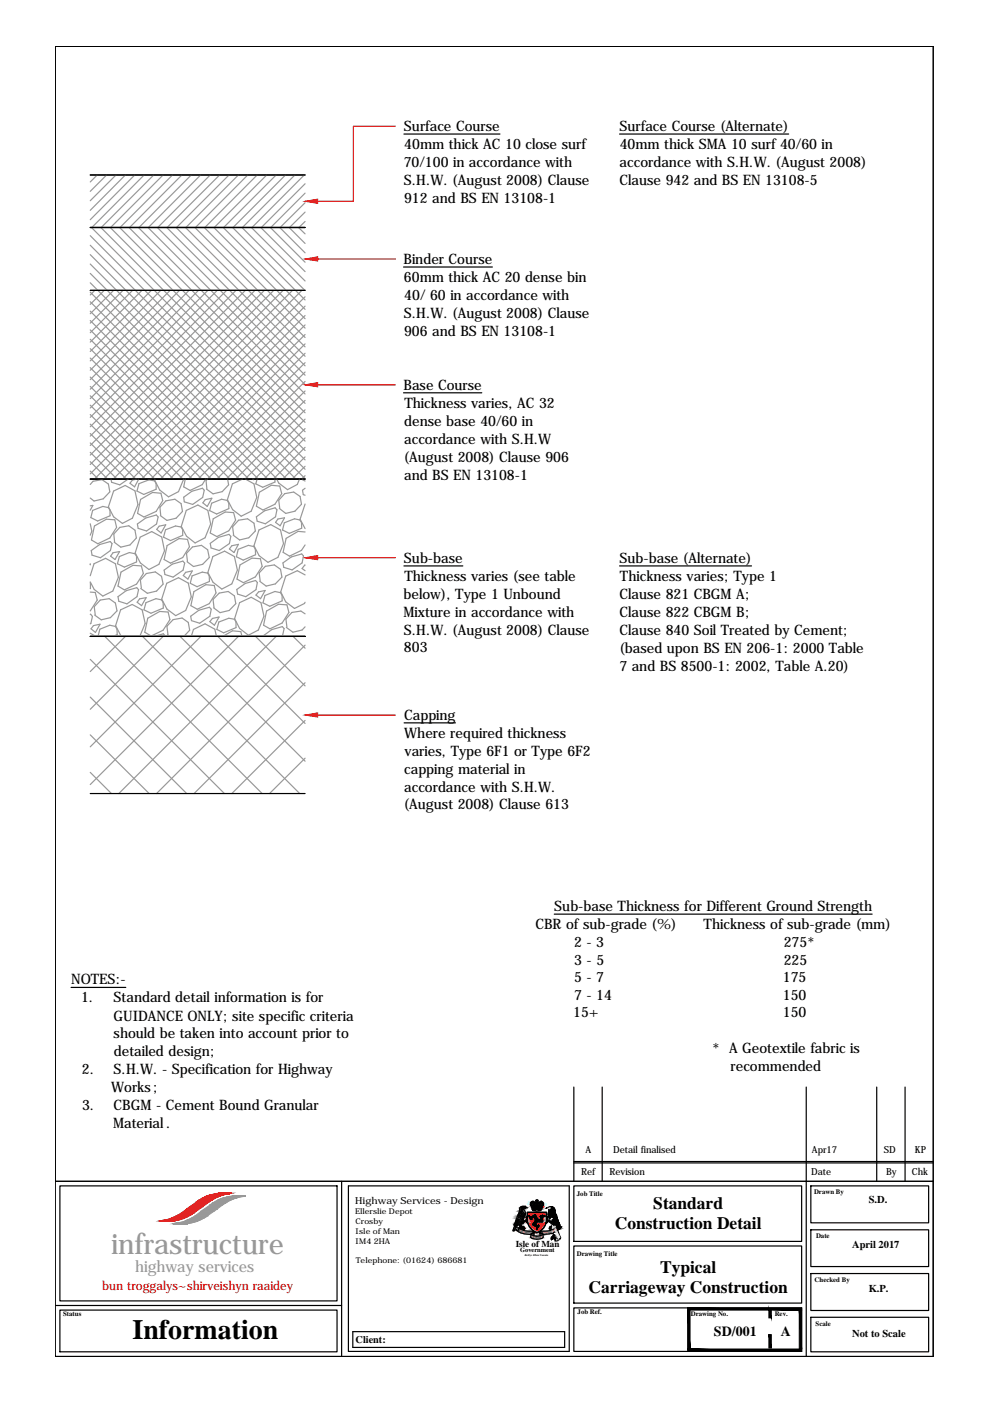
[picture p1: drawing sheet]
<svg xmlns="http://www.w3.org/2000/svg" width="210mm" height="297mm" viewBox="0 0 210 297" stroke-linecap="round" stroke-linejoin="round" font-family="sans-serif">
<defs><g id="words">
<text font-size="6.2" fill="#989898" x="23.7" y="265.9">infrastructure</text>
<text font-size="5.9" x="28.1" y="283.9">Information</text>
<g font-size="3.7">
<text x="138.5" y="256.4">Standard</text>
<text x="130.3" y="260.6">Construction Detail</text>
<text x="140" y="269.9">Typical</text>
<text x="124.8" y="274">Carriageway Construction</text>
</g>
<text font-size="3.4" fill="#989898" x="28.7" y="269.8">highway services</text>
<g font-size="3.1">
<text x="85.6" y="27.8">Surface Course</text>
<text x="131.4" y="27.8">Surface Course (Alternate)</text>
<text x="85.6" y="35.4">70/100 in accordance with</text>
<text x="85.7" y="31.6">40mm thick AC 10 close surf</text>
<text x="131.4" y="35.4">accordance with S.H.W. (August 2008)</text>
<text x="131.4" y="31.6">40mm thick SMA 10 surf 40/60 in</text>
<text x="85.6" y="39.2">S.H.W. (August 2008) Clause</text>
<text x="131.4" y="39.2">Clause 942 and BS EN 13108-5</text>
<text x="85.7" y="43">912 and BS EN 13108-1</text>
<text x="85.6" y="56">Binder Course</text>
<text x="85.6" y="59.8">60mm thick AC 20 dense bin</text>
<text x="85.7" y="63.6">40/ 60 in accordance with</text>
<text x="85.6" y="67.4">S.H.W. (August 2008) Clause</text>
<text x="85.7" y="71.2">906 and BS EN 13108-1</text>
<text x="85.6" y="82.7">Base Course</text>
<text x="85.8" y="86.5">Thickness varies, AC 32</text>
<text x="85.7" y="90.3">dense base 40/60 in</text>
<text x="85.7" y="94.1">accordance with S.H.W</text>
<text x="85.6" y="97.9">(August 2008) Clause 906</text>
<text x="85.7" y="101.7">and BS EN 13108-1</text>
<text x="85.6" y="119.4">Sub-base</text>
<text x="131.4" y="119.4">Sub-base (Alternate)</text>
<text x="85.8" y="123.2">Thickness varies (see table</text>
<text x="131.4" y="123.2">Thickness varies; Type 1</text>
<text x="85.6" y="127">below), Type 1 Unbound</text>
<text x="85.6" y="130.8">Mixture in accordance with</text>
<text x="131.4" y="127">Clause 821 CBGM A;</text>
<text x="131.4" y="130.8">Clause 822 CBGM B;</text>
<text x="85.6" y="134.6">S.H.W. (August 2008) Clause</text>
<text x="131.4" y="134.6">Clause 840 Soil Treated by Cement;</text>
<text x="85.6" y="138.3">803</text>
<text x="131.3" y="138.4">(based upon BS EN 206-1: 2000 Table</text>
<text x="131.3" y="142.2">7 and BS 8500-1: 2002, Table A.20)</text>
<text x="85.7" y="152.6">Capping</text>
<text x="85.7" y="156.4">Where required thickness</text>
<text x="85.8" y="160.2">varies, Type 6F1 or Type 6F2</text>
<text x="85.7" y="164">capping material in</text>
<text x="85.7" y="167.8">accordance with S.H.W.</text>
<text x="85.6" y="171.6">(August 2008) Clause 613</text>
<text x="113.5" y="197">CBR of sub-grade (%)</text>
<text x="117.5" y="193.2">Sub-base Thickness for Different Ground Strength</text>
<text x="149.2" y="197">Thickness of sub-grade (mm)</text>
<text x="121.7" y="200.8">2 - 3</text>
<text x="166.2" y="200.8">275*</text>
<text x="15.1" y="208.7">NOTES:-</text>
<text x="121.7" y="208.2">5 - 7</text>
<text x="121.8" y="204.5">3 - 5</text>
<text x="166" y="208.2">175</text>
<text x="166.2" y="204.5">225</text>
<text x="17.2" y="212.5">1.</text>
<text x="24.1" y="212.5">Standard detail information is for</text>
<text x="121.5" y="215.7">15+</text>
<text x="121.7" y="212">7 - 14</text>
<text x="166" y="212">150</text>
<text x="166" y="215.7">150</text>
<text x="24.1" y="216.4">GUIDANCE ONLY; site specific criteria</text>
<text x="24.1" y="220.1">should be taken into account prior to</text>
<text x="17.4" y="227.8">2.</text>
<text x="24.1" y="227.8">S.H.W. - Specification for Highway</text>
<text x="24.1" y="224">detailed design;</text>
<text x="151" y="223.2">* A Geotextile fabric is</text>
<text x="154.9" y="227">recommended</text>
<text x="23.6" y="231.6">Works;</text>
<text x="17.4" y="235.4">3.</text>
<text x="24" y="239.2">Material.</text>
<text x="24.1" y="235.4">CBGM - Cement Bound Granular</text>
</g>
<g font-size="3">
<text x="151.4" y="283.2">SD/001</text>
<text x="165.5" y="283.2">A</text>
</g>
<text font-size="2.7" fill="#f00" x="21.7" y="273.6">bun troggalys~shirveishyn raaidey</text>
<g font-size="2.2">
<text x="184.2" y="255">S.D.</text>
<text x="180.7" y="264.5">April 2017</text>
<text x="184.2" y="274">K.P.</text>
<text x="75.4" y="284.7">Client:</text>
<text x="180.7" y="283.4">Not to Scale</text>
</g>
<g font-size="2.1">
<text x="124.2" y="244.4">A</text>
<text x="130" y="244.4">Detail finalised</text>
<text x="172.1" y="244.4">Apr17</text>
<text x="187.4" y="244.4">SD</text>
<text x="194" y="244.4">KP</text>
<text x="123.2" y="249.1">Ref</text>
<text x="129.2" y="249.1">Revision</text>
<text x="172" y="249.1">Date</text>
<text x="187.9" y="249.1">By</text>
<text x="193.3" y="249.1">Chk</text>
</g>
<text font-size="2" x="75.3" y="255.3">Highway Services - Design</text>
<text font-size="1.9" x="109.3" y="264.4">Isle of Man</text>
<g font-size="1.7">
<text x="75.3" y="257.4">Ellerslie Depot</text>
<text x="75.4" y="261.7">Isle of Man</text>
<text x="75.4" y="263.7">IM4 2HA</text>
<text x="75.4" y="259.6">Crosby</text>
<text x="75.4" y="267.9">Telephone: (01624) 686681</text>
</g>
<g font-size="1.5">
<text x="122.3" y="253.6">Job Title</text>
<text x="172.6" y="253.2">Drawn By</text>
<text x="173" y="262.5">Date</text>
<text x="122.3" y="266.3">Drawing Title</text>
<text x="172.7" y="271.8">Checked By</text>
<text x="13.4" y="279.1">Status</text>
<text x="122.5" y="278.7">Job Ref.</text>
<text x="146.5" y="279">Drawing No.</text>
<text x="164.3" y="279">Rev.</text>
<text x="172.9" y="281.1">Scale</text>
</g>
<text font-size="1.4" x="110.3" y="265.5">Government</text>
<text font-size=".6" x="111.3" y="266.2">Reiltys Ellan Vannin</text>
<g font-size=".4">
<text x="110.1" y="261" transform="rotate(23 110.1 261)">QUO</text>
<text x="110.9" y="261.3" transform="rotate(9 110.9 261.3)">CUN</text>
<text x="111.8" y="261.5" transform="rotate(3 111.8 261.5)">QUE</text>
<text x="112.9" y="262.4" transform="rotate(14 112.9 262.4)">JE</text>
<text x="113.5" y="262.6">CER</text>
<text x="114.4" y="262.6" transform="rotate(-18 114.4 262.6)">IS</text>
<text x="115.7" y="261.5" transform="rotate(-9 115.7 261.5)">STA</text>
<text x="116.6" y="261.4" transform="rotate(-21 116.6 261.4)">BIT</text>
</g>
</g></defs>
<g fill="none" stroke="#989898" stroke-width=".25">
<path d="M20.6 37.1l-1.5 1.5M22.6 37.1l-3.5 3.5M24.6 37.1l-5.5 5.5M26.6 37.1l-7.5 7.5M28.6 37.1l-9.5 9.5M30.6 37.1l-11.1 11.1M32.6 37.1l-11.1 11.1M34.6 37.1l-11.1 11.1M36.6 37.1l-11.2 11.1M38.6 37.1l-11.1 11.1M40.6 37.1l-11.1 11.1M42.5 37.1l-11 11.1"/>
<path d="M44.6 37.1l-11.2 11.1M46.6 37.1l-11.2 11.1M48.6 37.1l-11.2 11.1M50.5 37.1l-11.1 11.1M52.5 37.1l-11.1 11.1M54.5 37.1l-11.1 11.1M56.6 37.1l-11.2 11.1M58.5 37.1l-11.1 11.1M60.5 37.1l-11.1 11.1M62.5 37.1l-11.1 11.1M64.5 37.1l-11.1 11.1M64.7 39l-9.3 9.2"/>
<path d="M19.1 60l41.6 41.6M19.1 58l43.6 43.6M19.1 56l45.6 45.5M19.1 54l45.6 45.5M19.1 52l45.6 45.5M19.1 50l45.6 45.5M19.4 48.2l45.3 45.3M21.4 48.2l43.3 43.3M23.4 48.2l41.3 41.3M25.4 48.2l39.3 39.3M27.3 48.2l37.4 37.3M29.3 48.2l35.4 35.3"/>
<path d="M31.4 48.2l33.3 33.3M33.4 48.2l31.3 31.4M35.3 48.2l29.4 29.4M37.3 48.2l27.4 27.3M39.3 48.2l25.4 25.3M41.3 48.2l23.4 23.4M43.3 48.2l21.4 21.4M45.3 48.2l19.4 19.4M47.3 48.2l17.4 17.4M49.3 48.2l15.4 15.4M51.3 48.2l13.3 13.4M53.3 48.2l11.4 11.4"/>
<path d="M55.3 48.2l9.4 9.4M57.3 48.2l7.4 7.4M59.3 48.2l5.4 5.4M61.3 48.2l3.4 3.4M63.3 48.2l1.4 1.4M64.7 41l-7.3 7.2M64.7 43l-5.3 5.2M64.7 45l-3.3 3.2M64.7 47l-1.3 1.2M19.1 79.9l21.7 21.7M19.1 77.9l23.7 23.7M19.1 75.9l25.7 25.7"/>
<path d="M19.1 73.9l27.7 27.7M19.1 71.9l29.7 29.7M19.1 69.9l31.7 31.7M19.1 68l33.6 33.6M19.1 66l35.7 35.6M19.1 64l37.7 37.6M19.1 61.9l39.7 39.7M20.1 61.6l-1 .9M22.1 61.6l-3 2.9M24.1 61.6l-5 4.9M26.1 61.6l-7 6.9M28.1 61.6l-9 8.9"/>
<path d="M30.1 61.6l-11 10.9M32.1 61.6l-13 12.9M34.1 61.6l-15 14.9M36.1 61.6l-17 16.9M38.1 61.6l-19 18.9M40.1 61.6l-21 20.9M42.1 61.6l-23 22.9M44.1 61.6l-25 24.9M46.1 61.6l-27 26.9M48 61.6l-28.9 28.9M50 61.6l-30.9 30.9M52 61.6l-32.9 32.9"/>
<path d="M54.1 61.6l-35 34.9M56 61.6l-36.9 36.9M58 61.6l-38.9 38.9M60 61.6l-40 40M62 61.6l-40 40M64 61.6l-40 40M64.6 61.6h.1M64.7 62.9l-38.7 38.7M64.7 64.9l-36.7 36.7M64.7 66.9l-34.7 34.7M64.7 68.9l-32.7 32.7M64.7 70.9l-30.7 30.7"/>
<path d="M64.7 72.9l-28.7 28.7M64.7 74.9l-26.7 26.7M64.7 76.9l-24.7 24.7M64.7 78.9l-22.7 22.7M19.1 99.9l1.7 1.7M19.1 97.9l3.7 3.7M19.1 95.9l5.7 5.7M19.1 93.9l7.7 7.7M19.1 91.9l9.7 9.7M19.1 89.9l11.7 11.7M19.1 87.9l13.7 13.7M19.1 85.9l15.7 15.7"/>
<path d="M19.1 83.9l17.7 17.7M19.1 81.9l19.7 19.7M64.7 80.9l-20.7 20.7-.3 .3 .2 1.7M64.7 82.9l-18.7 18.7M64.7 84.9l-16.7 16.7M64.7 86.9l-14.7 14.7M64.7 88.9l-12.8 12.7M64.7 90.9l-10.7 10.7M64.7 92.9l-8.7 8.7M64.7 94.8l-6.7 6.8M64.7 96.9l-4.8 4.7M64.7 98.9l-2.8 2.7"/>
<path d="M19.1 119.7h.1M19.1 111.1l.4 1.5-.4 .9M19.1 107.2h.6l-.6 1M19.1 102.7l.6-.7 1.9-.3 1.4 .9 .3 1.7-1.4 1.5-2 .4-.8-.6M19.3 116.7l1.8-1.2 2.3-.7 .3 .4-.3 1.5-2.1 1.6-1.8-.6zM19.6 108.2l2.2-.8 1.2 .2 .3 .6v1.2l-2.6 1.1-1.4-.8zM20 111.5l2.6-1.4 1.7 .1 .4 1.6-1.4 2.3-2.6 1.2-1.3-.8zM23.5 101.6l.2 .6 1.7 .6 1.8-1.2M24 117.2l1.4-.3-1 1.7-.9-.7zM24.1 104.1l2.4-1.2 2.1 1.2 .7 2.9-1.2 2.9-2.1 1.1-1.9-1.4-1.1-2.1zM24.3 114.9l-.2-1.7 1.3-1.4 1.9-.3 1.3 .9 .3 1.7-1.3 1.4-2 .5-1.4-1.1M25.3 118l2.1-.8 1.2 .2 .4 .6v1.1l-2.6 1.1-1.5-.7z"/>
<path d="M29.1 101.6l-1 .2-.5 .7 .9 .7 .9-1.6M29.1 111.1l1.8-1.3 2.2-.6 .4 .4-.3 1.5-2.1 1.5-1.8-.6zM29.5 102.5l2.1-.8 1.2 .3 .3 .5v1.2l-2.6 1.1-1.5-.7zM29.7 113.9l2.5-1.2 2.1 1.1 .6 3-1.2 2.8-2.1 1.1-1.8-1.3-1.1-2.2zM29.8 105.9l2.5-1.5 1.8 .2 .4 1.5-1.4 2.3-2.6 1.2-1.3-.7zM32.9 101.6l-.1 .2 1.1 2.1 1.8 1.4 2.1-1.1 1.1-2.6M33.7 111.6l1.4-.3-.9 1.7-1-.8zM34.1 109.3l-.2-1.8 1.3-1.3 1.9-.4 1.3 1 .3 1.6-1.4 1.5-1.9 .4-1.4-1M35.1 112.3l2.1-.8 1.2 .2 .3 .6v1.2l-2.5 1.1-1.5-.7zM35.4 115.7l2.6-1.5 1.8 .2 .4 1.5-1.5 2.3-2.5 1.2-1.4-.8zM38.9 105.4l1.8-1.2 2.2-.7 .4 .4-.3 1.6-2.1 1.4-1.8-.5zM39.3 101.6l-.4 1.6 1.4 .8 2.6-1.2 .7-1.2"/>
<path d="M39.5 108.2l2.5-1.1 2.1 1.1 .6 2.9-1.2 2.9-2.1 1.1-1.9-1.4-1.1-2.1zM39.8 119.1l-.3-1.8 1.3-1.3 1.9-.4 1.3 1 .4 1.6-1.4 1.4-2 .5-1.3-1M43.5 105.9l1.4-.3-1 1.8-.9-.8zM44.6 115.2l1.7-1.3 2.3-.6 .3 .4-.3 1.5-2.1 1.5-1.8-.5zM44.9 106.7l2.1-.9 1.2 .3 .3 .6v1.1l-2.6 1.2-1.4-.7zM45.1 118l2.5-1.1 2.1 1.1 .6 2.9-1.2 2.9-2.1 1.1-1.8-1.4-1.1-2.1zM45.2 110l2.6-1.4 1.7 .1 .5 1.6-1.5 2.2-2.5 1.3-1.4-.8zM48.3 101.6l.2 1.2-1.4 1.4-1.9 .5-1.4-1M49.1 115.7l1.4-.3-.9 1.8-1-.8zM49.5 113.4l-.2-1.7 1.3-1.4 1.9-.3 1.3 .9 .3 1.7-1.4 1.4-1.9 .5-1.4-1M50.5 116.5l2.2-.9 1.1 .3 .3 .6 .1 1.1-2.6 1.2-1.5-.8zM50.9 119.8l2.5-1.5 1.8 .2 .4 1.6-1.5 2.2-2.5 1.2-1.4-.7z"/>
<path d="M51.4 101.6l-2.1 1-1.1 3.3 1.1 2.1 1.8 1.4 2.2-1 1.1-2.9-.6-2.9-1.8-1M53.6 101.6l.1 .1 .1-.1M54.4 109.6l1.7-1.3 2.2-.6 .4 .4-.3 1.5-2.1 1.5-1.8-.6zM54.5 101.6l-.3 1 1.5 .7 2.6-1.1v-.6M54.9 112.4l2.5-1.2 2.1 1.2 .6 2.8-1.2 3-2.1 1-1.9-1.4-1.1-2.1zM55 104.4l2.5-1.5 1.8 .2 .4 1.6-1.4 2.2-2.5 1.2-1.4-.8zM58.7 101.6l.4 .8 1.9 1.4 2-1.1 .5-1.1M58.9 110l1.4-.2-.9 1.7-1-.7zM59.3 107.8l-.2-1.7 1.3-1.4 1.9-.4 1.3 1 .3 1.6-1.4 1.5-1.9 .5-1.4-1.1M60 119.4l1.8-1.3 2.2-.7 .3 .5-.2 1.5-2.2 1.4-1.7-.5zM60.3 110.8l2.1-.8 1.2 .3 .3 .5 .1 1.2-2.7 1.1-1.4-.7zM64.2 101.6l-.1 .1 .6 .3"/>
<path d="M64.7 100.9l-.8 .7M64.7 103.5l-.6 .4 .2 1 .4 .1M64.7 106.9l-1.1 3.2 1.1 2M64.7 119.8l-.6 .7 .6 .5M64.7 112.8l-1.5-.1-2.5 1.4-.7 3 1.4 .8 2.5-1.2 .8-1.2M19.1 139.8l28.5 28.4M19.1 130.3l.5 .4-.5 1.6M19.1 122.1l.8-2.6 2.5-1.1 2.1 1.1 .6 2.9-1.2 2.9-2.1 1.1-1.8-1.4-.9-1.6M19.1 134.3l1.2 .6M19.1 123.5v1.3M19.1 125.5l1.1 .1 .4 1.6-1.5 2.3M19.8 132.6l1.4-.3-1 1.8-.9-.8z"/>
<path d="M20.2 130.4l-.2-1.8 1.3-1.4 1.9-.3 1.3 1 .3 1.6-1.4 1.5-1.9 .4-1.4-1M20.8 134.9l.4-1.5 2.1-.8 1.2 .2 .3 .6v1.1l-.8 .4M22.2 134.9l33.4 33.3M25 126.5l1.8-1.3 2.2-.6 .4 .4-.4 1.5-2.1 1.5-1.7-.5zM25.7 121.3l2.5-1.4 1.8 .1 .4 1.6-1.4 2.2-2.6 1.3-1.4-.8zM25.8 134.9l-1.3-2.3 1.1-3.3 2.4-1.1 2.1 1.1 .7 2.9-1.2 2.7M26.6 134.9l-7.5 7.5M29.6 127l1.4-.3-1 1.7-.9-.7zM30 124.7l-.2-1.7 1.2-1.4 1.9-.3 1.3 .9 .4 1.6-1.4 1.5-2 .5-1.4-1M30.2 134.9l33.3 33.3M30.9 127.8l2.2-.9 1.1 .3 .4 .5v1.2l-2.6 1.1-1.5-.7zM31.3 131.1l2.6-1.5 1.7 .2 .4 1.6-1.4 2.2-2.6 1.2-1.3-.8z"/>
<path d="M32.7 134.9l1.9-.5 .4 .5M34.6 134.9l-15.5 15.5M34.8 120.9l1.7-1.3 2.3-.6 .4 .4-.4 1.5-2.1 1.5-1.7-.6zM35.3 123.7l2.5-1.2 2.1 1.1 .7 2.9-1.2 2.9-2.1 1.1-1.9-1.4-1.1-2.1zM35.5 134.5l.5 .4M35.6 134.5l-.2-1.7 1.3-1.4 1.9-.4 1.3 1 .3 1.6-1.2 1.3M38.2 134.9l26.5 26.5M39.4 121.3l1.4-.3-1 1.8-.9-.8zM40.4 130.7l1.8-1.3 2.2-.7 .4 .5-.3 1.5-2.2 1.4-1.7-.5zM40.6 134.9l.4-1.5 2.5-1.1 2.1 1.1 .3 1.5M40.7 122.1l2.2-.8 1.1 .2 .4 .6v1.2l-2.6 1.1-1.5-.7zM41.1 125.4l2.5-1.4 1.8 .1 .4 1.6-1.4 2.3-2.6 1.2-1.3-.8z"/>
<path d="M42.6 134.9l-23.5 23.4M45 131.1l1.4-.3-.9 1.8-1-.8zM45.4 128.8l-.2-1.7 1.3-1.4 1.9-.3 1.3 .9 .3 1.7-1.4 1.4-1.9 .5-1.4-1M46.2 134.9l18.5 18.5M46.4 131.9l2.1-.8 1.2 .2 .3 .6v1.2l-2.6 1.1-1.4-.8zM47.2 134.9l2.1-1.2 1.8 .2 .2 1M50.2 125l1.8-1.3 2.2-.6 .4 .4-.3 1.5-2.2 1.5-1.7-.5zM50.5 134.9l-31.4 31.4M50.8 127.8l2.5-1.2 2 1.2 .7 2.9-1.2 2.9-2.1 1.1-1.9-1.5-1.1-2zM54.2 134.9l10.5 10.5M54.8 125.5l1.4-.3-1 1.7-.9-.7zM55.2 123.2l-.3-1.7 1.4-1.4 1.9-.3 1.3 .9 .3 1.7-1.4 1.4-2 .5-1.3-1.1"/>
<path d="M55.9 134.9v-.1l1.7-1.3 2.3-.6 .3 .4-.3 1.5-.2 .1M56.2 126.3l2.1-.9 1.2 .3 .3 .6v1.1l-2.6 1.1-1.4-.7zM56.5 129.6l2.6-1.5 1.7 .1 .5 1.7-1.5 2.2-2.6 1.2-1.3-.7zM58.5 134.9l-33.3 33.3M62.1 134.9l2.6 2.5M64.7 136.8l-31.5 31.4M64.7 121.9l-1.7-.9-2.4 1.1-1.1 3.4 1.1 2.1 1.8 1.4 2.2-1.1 .1-.2M64.7 132.9l-.6 .7-2 .4-1.4-1M64.7 130.1l-.9-.5-1.9 .3-1.3 1.3 .2 1.7M19.1 155.8l12.5 12.4M19.1 147.8l20.5 20.4M64.7 144.8l-23.6 23.4"/>
<path d="M64.7 152.8l-15.6 15.4M19.1 163.8l4.5 4.4M64.7 160.8l-7.5 7.4"/>
</g>
<g fill="none" stroke="#000" stroke-width=".25">
<path d="M11.7 9.8h186.2v277.8h-186.2zM19.1 37.1h45.6M85.6 28.4h20.4M131.4 28.4h35.8M19.1 48.2h45.6M85.6 56.6h18.8M19.1 61.6h45.6M85.6 83.3h16.6M19.1 101.6h45.6M85.6 120h12.5M131.4 120h27.9M19.1 134.9h45.6"/>
<path d="M64.7 134.9h-45.6h45.6M85.7 153.3h10.9M19.1 168.2h45.6M117.5 193.8h67.4M15.1 209.4h11.6M121.7 230.5v20M127.7 230.5v20M170.9 230.5v57.1M185.9 230.5v20M191.9 230.5v20M11.7 250.5h186.2M12.7 251.4h58.8v24.4h-58.8z"/>
<path d="M72.4 250.5v37.1M73.9 251.4h46.8v35.1h-46.8zM109.1 259.7h.1M109.1 259.7v.1M109.1 259.8h.1M109.1 259.8l.1 .1-.4 1.1 .3-.1 .8-1.3 .7 .6M109.2 259.8h.1M109.3 259.9v.2M109.6 259.7l-.2 .2-.1-.1M109.6 259.8v.1M109.6 259.3l.3 .3M109.6 259.6l-.1 .1"/>
<path d="M109.6 259.7l.1 .1M109.6 259.5h.1M109.7 259.6h.1M109.7 258.4l-.5 1.1M109.7 259.3h.1M109.8 258.5l-.5 1M109.8 259.4l.1 .1M109.9 259.3h.1M109.9 258.5l-.4 .8M109.9 259.2l.1 .1M109.9 259l.2 .1M110 258.8l.1 .1"/>
<path d="M110.1 259.5l.1 .1M110.1 259.6h.1M110.1 259.1l.2 .1M110.2 258.9l.1 .1M110.2 259.3v.1M110.2 258.6h.1M110.2 258.8h.1M110.2 259.6l.1 .1M110.3 257.1l-.5 .9M110.3 259.5h.1M110.3 257l-.4 .5M110.3 259.3h.1"/>
<path d="M110.4 259.1h.1M110.4 259.9h.1zM110.4 257.1l-.5 1.1M110.4 259.9h.1M110.4 258.5l.1 .9M110.4 260h.2M110.4 259.5l-.1 .4-.1-.1M110.5 258.5l.2 .1M110.5 259.8l-.1 .1M110.6 259.4l-.2 .1 .4 .7M110.6 259.4h.1M110.6 256h.1"/>
<path d="M110.6 257l-.2 .7-.4 .5M110.6 259.9h-.2M110.6 259.2h.1M110.6 256.3l.1 .2 .2-.2M110.6 256.3h.1M110.6 256.3l-.1-.1-.1 .2 .3 .3a.23 .23 0 0 0-.4 0 .23 .23 0 0 0 0 .3 .48 .48 0 0 1 .7 0 .48 .48 0 0 1 0 .7l-.4 .5a1.87 1.87 0 0 0-1.1 1.3l-.3 .3M110.6 260v.1M110.6 256.1l.1 .1M110.7 256h.1M110.7 256h-.1M110.7 256.7h.1M110.7 257.1l-.4 1"/>
<path d="M110.7 259.3h.1M110.7 258.4l.1 .1M110.7 256l.3-.1-.2 .2zM110.7 256.2h.1M110.7 256.5h.1M110.7 259.2h.1M110.7 258.8l.1 .1M110.7 259l.1 .1M110.7 258.3l.2 .1M110.8 257.1l-.1 .6-.3 .4M110.8 256.3h.1M110.8 259.3h.1"/>
<path d="M110.8 258.2h.2M110.9 256.1h.1M110.9 256.3h-.1M110.9 256.1v.1M110.9 256.2l-.1 .1M110.9 259.1v.1M110.9 259h.1M110.9 258.8h.1M110.9 256.2h.1M110.9 256.2v.1M110.9 257.2l-.2 .8M110.9 258l.1 .1"/>
<path d="M111 258.4v.8M111 255.9h-.3M111 256.2l.1 .1M111 256.4v.1M111 257.9l.2 .1M111 255.8v.2M111 256h.1M111 256l-.1 .1M111.1 257.8l.1 .1M111.1 257.7h.2M111.2 255.8v.3l-.3 .1M111.2 257.6h.1"/>
<path d="M111.2 257.5h.1M111.2 258.9l-.1 .2M111.2 256l-.1 .1M111.2 257.4h.1M111.2 257.2l.1 .1M111.3 258.9l-.1 .1M111.3 258.8v.2M111.3 255.9v.2h-.1a.5 .5 0 0 0 .1 .8l.1 .5-.3 .8-.6 .8-.1-.1M111.3 255.9h.1M111.3 255.9a.84 .84 0 0 0-.9 .1 .84 .84 0 0 0-.3 .9l-1 2.8M111.4 258.8v.2M111.4 258.8v.1"/>
<path d="M111.5 258.8l-.5 .4-.1 .2h-.3M111.5 258.2l.1 .2a.5 .5 0 0 1-.6 .5M111.5 258.2l.3-.3v.8M111.5 258.7v.1M111.6 258.8h.1M111.6 258.8h-.1M111.6 258.8l.1 .1M111.6 258.1h.1M111.6 259h.1M111.6 258.5h.2h-.2M111.7 259.1h.1M111.7 258.8h.1"/>
<path d="M111.8 258.8h.1M111.7 258.9h.1M111.7 258.3l.1 .1zM111.7 258.9l-.1 .1M111.7 258.1h.1M111.7 258.1v.1l-.2-.1M111.7 258.2h.1M111.7 258.2h-.1M111.8 258.7h.1M111.8 258.7v.3M111.8 259.2v.1M111.8 259h-.1"/>
<path d="M111.8 258.4l-.2 .1h.2M111.8 257.9l-.2 .2M111.8 259h.1M111.8 257.1h4a3.7 3.7 0 0 1-1.4 4l-.6 .2a3.1 3.1 0 0 1-2-2.7zM112.2 257.8h-.1M112.2 257.7l.2 .4 .1-.1M112.2 257.9h.1M112.3 257.8h-.1M112.3 258h.1M112.3 258.1h.1M112.3 257.9h.1M112.4 258.4l-.3-.7a.55 .55 0 0 0 .5 .3 .55 .55 0 0 0 .6-.3l.1-.2 .3 .2 .4 .7-.2 .3"/>
<path d="M112.4 258.4h.1M112.4 258.4l.9-.3 .2 .5 .3 .1M112.4 258.2l.1 .1M112.4 257.9v.1M112.5 255.3l.1 .1zM112.5 255.5h.1zM112.5 258.4l.2-.1 .1 .2-.1 .1zM112.5 255l.1 .1zM112.5 255.3h.1M112.5 255.4h.1M112.6 255.5h.1M112.6 258.4v-.1v.2"/>
<path d="M112.7 258.5h.1M112.6 255h.1M112.7 255.8h.1M112.7 255.8l.1 .2M112.8 256l-.1 .3 .3 .2M112.8 256h.1M112.9 256.2h.2l-.2 .2M112.9 254.9h.1M112.9 258.1v.1M112.9 256.6a1.83 1.83 0 0 1 1.9 0 1.83 1.83 0 0 1-1.9 0zM113 257.8l.1 .2-.6 .2 .1-.2M113 257.8l.1 .2-.3 .1"/>
<path d="M113 259.6h.1zM113 254.9h.1M113.1 256.5h.1h-.1M113.1 259.6h.1M113.1 258.1v.1M113.2 257.7l.2 .3 .3-.2M113.2 255.7h.1M113.2 254.9h.1M113.2 257.7l.2 .3 .1-.1M113.2 259.2v.1M113.2 259.5l.2 .1-.2 .3 .2-.3-.3-.2 .1 .1M113.2 256h-.2l-.1-.1h.1l-.1-.2-.1 .1 .1-.3-.3 .1 .2 .4"/>
<path d="M113.2 256h.1M113.2 258h.1M113.2 258l.1 .1M113.2 255.5l.1 .3M113.3 255.9h.1M113.3 255.5h.1M113.4 256.4h.2h-.2M113.4 255.7h-.2M113.4 255.7l.1-.1-.2 .1-.1-.3v.3l-.2-.1v.1l.2 .3M113.4 255.7h.1M113.4 255.7l.1 .3 .2-.3M113.5 257.6h.1"/>
<path d="M113.4 255h.1M113.4 258.1l.1 .4M113.5 258l.3 .7M113.5 255.2h-.6l-.2 .2M113.5 255v.1zM113.5 258.6v.2M113.5 258.8l.2 .1-.4 .5M113.5 259.6v.1M113.5 259.2l.1 .1M113.5 258.5v-.3l.1 .3M113.5 256.6h-.2h1.1h-.3M113.5 258l.3 .5h.1"/>
<path d="M113.5 258.1l.1 .5M113.6 255l.1 .3zM113.6 258.2l-.2 .1M113.6 257.8l-.2 .1M113.6 256.1l.2-.2 .2 .2-.2 .2zM113.6 255.2l-.8-.2-.2 .3 .1 .3M113.7 255.3l-.8-.3-.2 .3 .1 .3M113.7 254.9l.1-.3-.2 .1v-.2l.2 .1-.1-.2 .4 .1v.2l-.2-.1 .1 .3M113.7 258.5h-.2M113.7 259.6l-.1 .1M113.7 259.1l-.3 .2M113.7 254.6h.1"/>
<path d="M113.7 257.9v.1M113.7 259l.1 .1M113.7 255.7h.1M113.7 255.7l-.1 .1v-.3l.2 .1-.1-.2h.3l-.1 .2 .2-.1-.1 .2a.16 .16 0 0 0 .1 .3 .16 .16 0 0 0 .2-.1l-.2-.2 .1-.2 .2 .2 .1-.3v.3l.1-.1 .1 .2-.3 .2h.4l.1-.5 .2 .1-.2 .4M113.7 254.9v.2M113.7 254.9v.1M113.7 259.1l-.2 .3M113.7 259.2l-.2 .2M113.8 260l-.3-.2-.1 .1 .1-.2 .5 .5h-.2M113.8 258.8l-.5 .7M113.8 258.8h-.3l-.4 .6a.25 .25 0 0 0-.2 .3 .25 .25 0 0 0 .3 .2l.6 .3-.1 .5 .5-.5M113.8 258.8l.1 .3-.4 .4 .7 .7"/>
<path d="M113.8 256.3l.2 .1h-.2M113.8 255l.1 .1zM113.9 254.9h.1M113.8 255.2l-.1-.1 .1 .3-.1-.1M113.8 259.9h-.1M113.8 259l-.3 .3M113.8 255.6h.1M113.9 254.8h.1M113.9 254.6h.1M113.9 255h.1M113.9 255.2l.1-.1v.2M113.9 258.8h.8"/>
<path d="M113.9 255.4h.1M114 254.9v.1M114 255.3h.1M114 255.3l-.1 .1M114 254.9l-.1 .2M114 258.4l.1 .1M114 255.3v.1M114 259.1h-.1M114 255.3v-.3v.3l.8-.3 .2 .2-.1 .4M114 255.2l.9-.2 .2 .2-.1 .4M114 258.7l.4 .1M114.1 256.4l.2 .1h-.2l.1-.1"/>
<path d="M114.1 259.9l-.1 .2 .1-.2M114.2 259.9h.1M114.1 258.6v.2M114.2 259.8v-.1l-.2 .1v.1h.1M114.2 259.8h.1v.1l-.1 .1-.1-.1M114.2 258.8h.3M114.2 258.7l.3 .1M114.2 258.6l.3 .1M114.2 258.6l.4 .1M114.3 255.2h.5l.2 .2M114.3 254.9l.1 .2zM114.3 255h.1"/>
<path d="M114.3 255.9h.1M114.3 255.7h.2M114.4 254.9h.2zM114.4 256.5l.2 .1-.1-.1M114.4 258.6v.2M114.5 255.5l-.1 .3M114.5 254.9h.2zM114.5 259.1h.1M114.6 255.8h.1M114.6 257.9h.1M114.6 258.9l-.6-.1v.2M114.7 257.9h.2h-.2"/>
<path d="M114.7 257.9l-.1-.2-.1 .1v.2l.1 .1v-.1M114.7 257.9l.1 .1h-.2M114.7 254.8l.1 .1zM114.7 254.9h.1M114.7 258.4l.1 .1M114.7 258.6h.1M114.8 258.2h.1M114.8 258.8v.3M114.8 257.7l.8 .1-.5 .3v.9l-.2 .1h-.9l-.1-.3 .2-.3 .5 .1zM114.8 254.9h.1zM114.8 254.9h.1M114.8 258.5v.2"/>
<path d="M114.9 256.2h-.3l.1 .3M114.9 256l.1 .3-.2 .1M114.9 256h.1M114.9 258.2v.3h.1M114.9 259l.1 .1zM115 257.8h.1M115 257.8l-.1 .1M115 255.8l-.1 .1v.1M115 258.7l-.3 .1v.1M115 259h.1M115.1 258l-.2-.1-.1 .6h.3M115.1 258.7l-.4 .1v.3"/>
<path d="M115.1 255.2h.1v.1zM115.1 255h.1M115.1 255.5h.1M115.1 255.4h.1M115.1 257.8h.1M115.2 257.8v.2M115.4 257.8l-.1 .1M115.5 257.8l-.1 .1M115.5 257.8v.1M115.6 257.9h-.5v.1M115.9 257.9v-.9h-4.1l.1 2.3-.1-.3M115.9 257.9l-.1 1.4"/>
<path d="M115.9 257.9l.3 .2-.1 .5 .6 .2M115.9 257.9l.1 1.2-.2 .2M115.9 258.8h.1M115.9 258.9h.1M115.9 259h.1M116 258h.1M116 259.2h.1M116 258.8h.1M116 258.9h.1M116 259.1h.1M116 259.2l-.1 .1M116 258.4l.1 .1"/>
<path d="M116 258.3h.1M116 259.2h-.1M116 258.9l.1 .2-.3 .2a2.92 2.92 0 0 1-2 2.1 3.9 3.9 0 0 1-2-2.1l-.2-.3M116 258.2h.1M116.1 258.5h.1M116.1 258.8l.6 .4M116.1 258.8h.1M116.1 258.8l-.1 .1M116.1 258l-.1 .1M116.1 258.3v.1M116.1 258.3h.1M116.1 258.2h.1"/>
<path d="M116.2 258.6v.2M116.3 258.8v.1M116.3 258.8l.1 .2M116.3 258.8v.2M116.5 256.4h.1M116.5 258.9v.1M116.5 258.9v.2M116.6 258.9h.1M116.7 258.8v.4M116.7 259.2l.2 .1M117 258.2h.2a1.28 1.28 0 0 1 .5 1.2l.3 .5 .8 2.4-.1 .3M117 255.9l-1.1 .3 .6 .2a2.27 2.27 0 0 0 .2 2.2v.2"/>
<path d="M121.7 251.4h48.3v11.8h-48.3zM121.7 246.6h76.2M121.7 246.3h76.2M171.9 251.4h25v7.9h-25zM11.7 276.8h60.7M12.7 277.8h58.8v8.8h-58.8zM108.9 260.8h.1M108.9 260.7h.2M109 260.5l.1 .1M109.1 260.4h.1M109.2 260.2l.1 .1M109.3 260v.1"/>
<path d="M109.3 260.1h.1M110.2 260.2h.4M110.2 260.2h.1M110.2 260.2l-.1 .2 .1-.1 .4 .1M110.2 260.2v.1M110.3 260.2h.1M110.3 260.3h.1M110.4 260.2l-.1 .1M110.4 260.2v.2M110.4 260.4h.1M110.4 260.3v.1M110.6 260.3h.1"/>
<path d="M110.6 260.4h.1M110.6 260.4l.4 .3M110.6 260.1h.1M110.6 260.3v.1M110.7 260.1h-.2M110.7 260.4h.1M110.7 260.2h.1M110.7 260.4v.1M110.7 260.5h.1M110.8 260.2h.3l.2 .1v.2l-.5-.1 .3 .2M110.8 260.4h.1M110.8 260.2h.1"/>
<path d="M110.8 260.3v.1M110.8 260.4l-.1 .1M110.9 260.4h.1M110.9 260.2v.2zM110.9 260.2v.1M111 260.7h.1M111 260.6h.1M111 260.2h.1M111 260.3h.1M111.1 260.2l.1 .2M111.1 260.7h.1M111.1 260.7l.1 .1"/>
<path d="M111.1 260.6v.3l-.1-.2M111.1 260.6h.1M111.2 260.3v.1M111.2 260.8h.1M113 261.2l.2 .1-.6 .2-.1 .9a2.6 2.6 0 0 0 2.7 0l-.1-.8-.5-.2-.1-.1 .2-.1M113.2 261.3v.7M113.7 260.7h.1M113.8 260.5h.1M113.8 260.7h.1M113.8 260.6h.1M113.8 260.3l-.1 .4M113.8 260.4h.1"/>
<path d="M113.9 260.5v.1M113.9 260.4h.1M114 260.4h.1M114 260.1l.1 .2M114.2 260.2h.1M114.4 261.3l.2 .7M114.5 261.3h.1M115 261.6h.1M116.5 260.3v.1M116.6 260.4h.1M116.7 260.6v.1M116.7 260.2l-.1 .1"/>
<path d="M116.8 260.7h.1M116.9 261.5l.2-.1 .2 .2-.1 .7-.3 .1M116.9 260.3l-.3 .1M116.9 262.6h.2l-.2 .1M116.9 260.1v.1M116.9 262.7h.1M116.9 262.7v.1M116.9 260.1h.1M116.9 260.1a.36 .36 0 0 0-.4 0 .36 .36 0 0 0 0 .4l.1-.1M116.9 260.4l-.3 .2 .1 .2 .1-.1M116.9 260.6l-.1 .1M116.9 262.4h.1"/>
<path d="M116.9 262.7l.1 .1M117 262.4h.1M117 262.4v.1M117 262.7v.1M117 262.7h.1M117 262.4v.2M117.1 262.6v.1M117.1 262.3l.2 .1h-.2M117.2 262.2l.1 .1M117.2 262.3h.1M117.3 262.4h.1M117.3 262.1h.1"/>
<path d="M117.3 262.1h.1h-.1M117.3 262.2h.1M117.3 262.5v.1M117.3 262.5h.1M117.3 262.4l.1 .1M117.4 261.9h.1M117.4 261.9l-.1 .1M117.4 261.9v.1M117.5 262.5l-.1-.1v.2M117.5 260.5a6.3 6.3 0 0 1-2.8 .6l-.3 .2 .2 .2a.29 .29 0 0 1 .4 .2 .29 .29 0 0 1-.4 .3 1.41 1.41 0 0 1-1.9-.4l.5-.2v-.2l-.2-.1a4.6 4.6 0 0 1-3.2-.9l.3 .6-.8-.1a4.4 4.4 0 0 0 3.3 1M117.5 262.8l.4-.3-.3 .6 .8-.1M117.6 262.4h.1"/>
<path d="M117.6 262.4h-.3l.4-.6 .7 1M117.6 262.5h.1M117.7 262.5h.1M117.7 262.5v.1M117.7 262.4v.3v-.2l-.3 .1-.5 .3M117.7 262.7h.1M117.7 262.4h.1M118.4 260.7a4.6 4.6 0 0 1-3.3 1M118.4 262.8h.1M118.7 262.6v.2h-.3M118.7 262.6h.1M118.7 262.4h.1"/>
<path d="M121.7 264.2h48.3v12.1h-48.3zM121.7 277.3h48.3v9.2h-48.3zM171.9 260.7h25v7.8h-25zM171.9 270h25v7.8h-25zM171.9 279.3h25v7.3h-25zM74.8 282.3h44.9v3.4h-44.9z"/>
<circle cx="112.5" cy="255.2" r=".07"/>
<circle cx="112.7" cy="255" r=".07"/>
<circle cx="112.8" cy="254.9" r=".07"/>
<circle cx="112.9" cy="254.8" r=".08"/>
<circle cx="113.1" cy="254.9" r=".07"/>
<circle cx="113.2" cy="254.9" r=".07"/>
<circle cx="113.3" cy="255" r=".08"/>
<circle cx="113.4" cy="256.2" r=".13"/>
<circle cx="113.8" cy="258.8" r=".09"/>
<circle cx="113.8" cy="255.7" r=".09"/>
<circle cx="113.8" cy="255.1" r=".07"/>
<circle cx="113.9" cy="255.3" r=".07"/>
<circle cx="114.2" cy="255" r=".08"/>
<circle cx="114.3" cy="256.2" r=".15"/>
<circle cx="115" cy="255" r=".07"/>
<circle cx="115.1" cy="255.1" r=".08"/>
<circle cx="115.2" cy="255.5" r=".08"/>
<circle cx="115.2" cy="255.3" r=".07"/>
</g>
<path d="M83.8 26.8h-8.9v15.9h-10.2M64.7 54.9h19.1M64.7 81.6h19.1M64.7 118.3h19.1M64.7 151.6h19.1" fill="none" stroke="#f00" stroke-width=".25"/>
<g fill="#f00" stroke="#f00" stroke-width=".21">
<path d="M64.7 151.6l2.7-.5v.9z"/>
<path d="M64.7 118.3l2.7-.5v.9z"/>
<path d="M64.7 81.6l2.7-.5v.9z"/>
<path d="M64.7 54.9l2.7-.4v.8z"/>
<path d="M64.7 42.7l2.7-.5v.9z"/>
<path d="M112.9 260.7h2l-.5 .4z"/>
<path d="M114.6 255.2h.2z"/>
<path d="M112.9 255.2h.1z"/>
<path d="M112.7 255.5h.2z"/>
<path d="M113.3 255.6h.2z"/>
<path d="M114.1 255.6h.1z"/>
<path d="M113.9 255.5h.2z"/>
<path d="M112.8 255.7h.1z"/>
<path d="M113.4 255.7h.1z"/>
<path d="M114.1 256h.1z"/>
<path d="M113.5 256h.1z"/>
<path d="M113 256h.2z"/>
<path d="M46.6 253h2.2z"/>
<path d="M33.9 258.9h2.9z"/>
<path d="M111.8 257.1l4 1.3v-1.3zM111.8 257.1l4 1.3h-4z"/>
<path d="M111.8 258.4h.7zM111.8 258.4h.7z"/>
<path d="M112.5 258.4h3.3zM112.5 258.4h3.3z"/>
<path d="M111.8 258.4h.7zM111.8 258.4h.7z"/>
<path d="M111.8 258.4l4 .2v-.2zM111.8 258.4l4 .2h-4z"/>
<path d="M111.8 258.6l4 .3v-.3zM111.8 258.6l4 .3h-3.9z"/>
<path d="M111.9 258.9l3.8 .4 .1-.4zM111.9 258.9l3.8 .4h-3.8z"/>
<path d="M111.9 259.3l3.6 .6 .2-.6zM111.9 259.3l3.6 .6h-3.4z"/>
<path d="M112.1 259.9l3.1 .4 .3-.4zM112.1 259.9l3.1 .4h-2.7z"/>
<path d="M112.5 260.3l2.4 .4 .3-.4zM112.5 260.3l2.4 .4h-2z"/>
<path d="M112.9 260.7l.4 .4h1.1zM113.3 261.1h1.1l-.6 .2z"/>
<path d="M114.3 255.2h.1zM114.3 255.2h.1z"/>
<path d="M113.4 255.2h.1zM113.3 255.2h.2z"/>
<path d="M114 255.1v.1zM114 255.1l-.1 .1z"/>
<path d="M113.7 255.1l.1 .1zM113.7 255.1l.1 .1z"/>
<path d="M114.6 255.2h.2zM114.6 255.2h.2z"/>
<path d="M112.9 255.2h.1zM112.9 255.2h.1z"/>
<path d="M114.6 255.2h.2zM114.6 255.2h.2z"/>
<path d="M112.9 255.2h.2zM112.9 255.2h.2z"/>
<path d="M114.6 255.2l.3 .1zM114.6 255.2l.3 .1z"/>
<path d="M112.9 255.2l.2 .1zM112.9 255.2l.2 .1z"/>
<path d="M114.2 255.2l.3 .1zM114.1 255.3h.4z"/>
<path d="M113.3 255.2l.3 .1zM113.2 255.3h.4z"/>
<path d="M114.6 255.3h.3zM114.6 255.3h.3z"/>
<path d="M112.9 255.3h.2zM112.8 255.3h.3z"/>
<path d="M114.6 255.3h.3zM114.6 255.3h.3z"/>
<path d="M112.8 255.3h.3zM112.8 255.3h.3z"/>
<path d="M114.6 255.3h.3zM114.6 255.3h.3z"/>
<path d="M114.1 255.3h.5zM114 255.3h.6z"/>
<path d="M113.2 255.3h.5zM113.2 255.3h.5z"/>
<path d="M112.8 255.3h.4zM112.8 255.3h.4z"/>
<path d="M114.6 255.3h.3zM114.6 255.3h.3z"/>
<path d="M114 255.3h.6zM114 255.3h.6z"/>
<path d="M113.2 255.3h.5zM113.2 255.3h.5z"/>
<path d="M112.8 255.3h.4zM112.8 255.3h.4z"/>
<path d="M114 255.3h.9zM114 255.3h.9z"/>
<path d="M112.8 255.3h.9zM112.8 255.3h.9z"/>
<path d="M114 255.3h.9zM114 255.3h.9z"/>
<path d="M112.8 255.3h.9zM112.8 255.3h.9z"/>
<path d="M114 255.3h.9zM114 255.3h.9z"/>
<path d="M112.8 255.3h.9zM112.8 255.3h.9z"/>
<path d="M114 255.3l.9 .1zM114 255.3l.9 .1z"/>
<path d="M112.8 255.3l.9 .1zM112.8 255.3l.9 .1z"/>
<path d="M114 255.4h.9zM114 255.4h.9z"/>
<path d="M112.8 255.4h.9zM112.8 255.4h.9z"/>
<path d="M113.9 255.4h1zM113.9 255.4h1z"/>
<path d="M112.8 255.4h1zM112.8 255.4h1z"/>
<path d="M113.9 255.4h1zM113.9 255.4h1z"/>
<path d="M112.8 255.4h1zM112.7 255.4h1.1z"/>
<path d="M113.9 255.4h1zM113.9 255.4h1z"/>
<path d="M112.7 255.4h1.1zM112.7 255.4h1.1z"/>
<path d="M113.9 255.4h1zM113.9 255.4h1z"/>
<path d="M112.7 255.4h1.1zM112.7 255.4h1.1z"/>
<path d="M113.9 255.4h1zM113.8 255.4h1.1z"/>
<path d="M112.7 255.4h1.1zM112.7 255.4h1.1z"/>
<path d="M112.7 255.4h2.2zM112.7 255.4h2.2z"/>
<path d="M113.2 255.4h1.3zM113.2 255.4h1.3z"/>
<path d="M113.2 255.4h1.2zM113.2 255.4h1.3z"/>
<path d="M114.5 255.4h.5zM114.5 255.4h.5z"/>
<path d="M112.7 255.4h.5zM112.7 255.4h.5z"/>
<path d="M113.2 255.4h1.2zM113.2 255.4h1.2z"/>
<path d="M114 255.4h.4zM114 255.4h.4z"/>
<path d="M113.7 255.4h.3zM113.7 255.4h.3z"/>
<path d="M113.3 255.4h.4zM113.3 255.4h.4z"/>
<path d="M114.5 255.4h.5zM114.5 255.4h.5z"/>
<path d="M112.7 255.4h.5zM112.7 255.4h.5z"/>
<path d="M114.5 255.4h.5zM114.5 255.4h.5z"/>
<path d="M112.7 255.4h.5zM112.7 255.4h.5z"/>
<path d="M114 255.4h.4zM114 255.4h.4z"/>
<path d="M113.7 255.4h.3zM113.7 255.4h.2z"/>
<path d="M113.3 255.4h.4zM113.3 255.4h.4z"/>
<path d="M114.5 255.4l.5 .1zM114.5 255.4l.5 .1z"/>
<path d="M112.7 255.4l.5 .1zM112.7 255.4l.5 .1z"/>
<path d="M114 255.4l.4 .1zM114 255.4l.4 .1z"/>
<path d="M113.3 255.4l.4 .1zM113.3 255.4l.4 .1z"/>
<path d="M114 255.5h.4zM114 255.5h.4z"/>
<path d="M113.3 255.5h.4zM113.3 255.5h.4z"/>
<path d="M114.5 255.5h.5zM114.5 255.5h.5z"/>
<path d="M112.7 255.5h.5zM112.7 255.5h.5z"/>
<path d="M114 255.5h.4zM114 255.5h.4z"/>
<path d="M113.3 255.5h.4zM113.3 255.5h.4z"/>
<path d="M114.6 255.5h.4zM114.6 255.5h.3z"/>
<path d="M112.7 255.5h.5zM112.7 255.5h.5z"/>
<path d="M114 255.5h.4zM114 255.5h.4z"/>
<path d="M113.3 255.5h.4zM113.3 255.5h.4z"/>
<path d="M114.6 255.5h.3zM114.6 255.5h.3z"/>
<path d="M112.7 255.5h.5zM112.7 255.5h.5z"/>
<path d="M114 255.5h.4zM114 255.5h.4z"/>
<path d="M113.3 255.5h.4zM113.3 255.5h.4z"/>
<path d="M114.6 255.5h.3zM114.6 255.5h.3z"/>
<path d="M114.1 255.5h.3zM114.1 255.5h.3z"/>
<path d="M113.9 255.5h.2zM113.9 255.5h.2z"/>
<path d="M112.7 255.5h.5zM112.7 255.5h.5z"/>
<path d="M114.6 255.5h.3zM114.6 255.5h.3z"/>
<path d="M112.7 255.5h.5zM112.7 255.5h.5z"/>
<path d="M114.1 255.5h.3zM114.1 255.5h.3z"/>
<path d="M113.3 255.5h.3zM113.3 255.5h.3z"/>
<path d="M112.9 255.5h.3zM112.9 255.5h.3z"/>
<path d="M114.2 255.5h.2zM114.2 255.5h.2z"/>
<path d="M114.1 255.5h.1zM114.1 255.5h.1z"/>
<path d="M113.5 255.5h.1zM113.5 255.5h.1z"/>
<path d="M113.3 255.5h.2zM113.3 255.5h.2z"/>
<path d="M114.2 255.5l.2 .1zM114.2 255.5l.2 .1z"/>
<path d="M113.3 255.5l.2 .1zM113.3 255.5l.2 .1z"/>
<path d="M114.1 255.5l.1 .1zM114.1 255.5l.1 .1z"/>
<path d="M113.5 255.5l.1 .1zM113.5 255.5l.1 .1z"/>
<path d="M114.6 255.5l.3 .1zM114.6 255.5l.3 .1z"/>
<path d="M112.9 255.5l.3 .1zM112.9 255.5l.3 .1z"/>
<path d="M114.3 255.6h.1zM114.3 255.6h.1z"/>
<path d="M113.3 255.6h.2zM113.3 255.6h.2z"/>
<path d="M114.1 255.6h.1zM114.1 255.6h.1z"/>
<path d="M113.5 255.6h.1zM113.5 255.6h.1z"/>
<path d="M114.3 255.6h.1zM114.3 255.6h.1z"/>
<path d="M113.5 255.6h.1zM113.5 255.6h.1z"/>
<path d="M114.3 255.6h.1zM114.3 255.6h.1z"/>
<path d="M113.5 255.6h.1zM113.5 255.6h.1z"/>
<path d="M114.3 255.6h.1zM114.3 255.6h.1z"/>
<path d="M113.5 255.6h.1zM113.5 255.6h.1z"/>
<path d="M113.6 255.5l.2 .1zM113.6 255.5l.2 .1z"/>
<path d="M114.6 255.6h.3zM114.6 255.6h.3z"/>
<path d="M112.9 255.6h.3zM112.9 255.6h.3z"/>
<path d="M113.1 255.6h.1zM113.1 255.6h.1z"/>
<path d="M112.8 255.6h.3zM112.8 255.6h.3z"/>
<path d="M114.6 255.6h.3zM114.6 255.6h.3z"/>
<path d="M112.8 255.6h.3zM112.8 255.6h.3z"/>
<path d="M114.6 255.6h.3zM114.6 255.6h.3z"/>
<path d="M112.8 255.6h.3zM112.8 255.6h.3z"/>
<path d="M114.6 255.6h.3zM114.6 255.6h.3z"/>
<path d="M112.8 255.6h.2zM112.8 255.6h.3z"/>
<path d="M114.6 255.6l.3 .1zM114.6 255.6l.3 .1z"/>
<path d="M112.8 255.6l.2 .1zM112.8 255.6l.2 .1z"/>
<path d="M114.6 255.7h.3zM114.6 255.7h.3z"/>
<path d="M112.8 255.7h.2zM112.8 255.7h.2z"/>
<path d="M114.7 255.7h.2zM114.7 255.7h.2z"/>
<path d="M112.8 255.7h.2zM112.8 255.7h.2z"/>
<path d="M114.7 255.7h.2zM114.7 255.7h.2z"/>
<path d="M112.8 255.7h.2zM112.8 255.7h.2z"/>
<path d="M114.1 255.7h.2zM114.1 255.7h.2z"/>
<path d="M113.4 255.7h.2zM113.4 255.7h.2z"/>
<path d="M113.9 255.7h.1zM113.9 255.7h.1z"/>
<path d="M114.1 255.7l.2 .1zM114.1 255.7l.2 .1z"/>
<path d="M113.4 255.7h.2zM113.4 255.7l.2 .1z"/>
<path d="M114.8 255.7l.1 .1zM114.8 255.7l.1 .1z"/>
<path d="M113.9 255.7l.1 .1zM113.9 255.7l.1 .1z"/>
<path d="M113.9 255.8h.2zM113.9 255.8h.2z"/>
<path d="M113.6 255.8h.1zM113.6 255.8h.1z"/>
<path d="M114.1 255.8h.2zM114.1 255.8h.2z"/>
<path d="M113.4 255.8h.2zM113.4 255.8h.2z"/>
<path d="M113.9 255.8h.2zM113.9 255.8h.2z"/>
<path d="M113.6 255.8h.1zM113.6 255.8h.1z"/>
<path d="M114.1 255.8h.2zM114.1 255.8h.2z"/>
<path d="M113.9 255.8h.2zM113.9 255.8h.2z"/>
<path d="M113.6 255.8h.1zM113.6 255.8h.1z"/>
<path d="M113.4 255.8h.2zM113.4 255.8h.2z"/>
<path d="M113.9 255.8h.4zM113.9 255.8h.4z"/>
<path d="M113.4 255.8h.3zM113.4 255.8h.3z"/>
<path d="M113.9 255.8h.4zM113.9 255.8h.4z"/>
<path d="M113.4 255.8h.3zM113.4 255.8h.3z"/>
<path d="M114 255.8h.3zM114 255.8h.3z"/>
<path d="M113.4 255.8h.3zM113.4 255.8h.3z"/>
<path d="M114.5 255.8h.1zM114.5 255.8h.1z"/>
<path d="M113.1 255.8h.1zM113.1 255.8h.1z"/>
<path d="M114.5 255.8l.1 .1zM114.5 255.8l.1 .1z"/>
<path d="M113.1 255.8l.1 .1zM113.1 255.8l.1 .1z"/>
<path d="M112.9 255.8l.2 .1zM112.9 255.8l.2 .1z"/>
<path d="M114.5 255.9h.2zM114.5 255.9h.2z"/>
<path d="M113 255.9h.2zM113 255.9h.2z"/>
<path d="M114 255.8l.3 .1zM114 255.8l.3 .1z"/>
<path d="M113.4 255.8l.3 .1zM113.4 255.8l.3 .1z"/>
<path d="M114 255.9h.3zM114 255.9h.3z"/>
<path d="M113.4 255.9h.3zM113.4 255.9h.3z"/>
<path d="M114.5 255.9h.2zM114.4 255.9h.3z"/>
<path d="M113 255.9h.2zM113 255.9h.2z"/>
<path d="M114.4 255.9h.3zM114.4 255.9h.3z"/>
<path d="M113 255.9h.2zM112.9 255.9h.3z"/>
<path d="M114 255.9h.3zM114 255.9h.3z"/>
<path d="M113.4 255.9h.3zM113.4 255.9h.3z"/>
<path d="M114.4 255.9h.4zM114.4 255.9h.4z"/>
<path d="M112.9 255.9h.3zM112.9 255.9h.3z"/>
<path d="M114 255.9h.3zM114 255.9h.3z"/>
<path d="M113.4 255.9h.3zM113.4 255.9h.3z"/>
<path d="M114 255.9h.3zM114 255.9h.3z"/>
<path d="M113.4 255.9h.3zM113.4 255.9h.3z"/>
<path d="M114.4 255.9h.4zM114.4 255.9h.4z"/>
<path d="M112.9 255.9h.3zM112.9 255.9h.3z"/>
<path d="M114 255.9h.3zM114 255.9h.3z"/>
<path d="M113.4 255.9h.3zM113.4 255.9h.3z"/>
<path d="M114 255.9l.3 .1zM114 255.9l.3 .1z"/>
<path d="M113.4 255.9l.3 .1zM113.4 255.9l.3 .1z"/>
<path d="M114.4 255.9l.4 .1zM114.4 255.9l.4 .1z"/>
<path d="M112.9 255.9l.3 .1zM112.9 255.9l.3 .1z"/>
<path d="M114.4 256h.4zM114.4 256h.4z"/>
<path d="M112.9 256h.3zM112.9 256h.3z"/>
<path d="M114 256h.3zM114 256h.3z"/>
<path d="M113.4 256h.3zM113.4 256h.3z"/>
<path d="M114 256h.3zM114 256h.3z"/>
<path d="M113.5 256h.2zM113.5 256h.2z"/>
<path d="M114.5 256h.3zM114.5 256h.3z"/>
<path d="M112.9 256h.3zM112.9 256h.3z"/>
<path d="M114 256h.3zM114 256h.2z"/>
<path d="M113.5 256h.1zM113.5 256h.2z"/>
<path d="M114.1 256h.1zM114.1 256h.1z"/>
<path d="M113.5 256h.1zM113.5 256h.1z"/>
<path d="M114.5 256h.3zM114.5 256h.3z"/>
<path d="M112.9 256h.3zM112.9 256h.3z"/>
<path d="M114.5 256h.3zM114.5 256h.3z"/>
<path d="M112.9 256h.3zM112.9 256h.3z"/>
<path d="M114.5 256h.2zM114.5 256h.3z"/>
<path d="M112.9 256h.3zM112.9 256h.3z"/>
<path d="M114.5 256h.2zM114.5 256h.2z"/>
<path d="M113 256h.2zM113 256h.2z"/>
<path d="M114.5 256h.2zM114.5 256h.2z"/>
<path d="M113 256h.2zM113 256h.2z"/>
<path d="M114.5 256h.2zM114.5 256h.1z"/>
<path d="M113 256h.2zM113 256h.2z"/>
<path d="M113 256h.2zM113 256h.2z"/>
<path d="M46.6 253h2.4zM46.4 253h2.6z"/>
<path d="M46.4 253h2.7zM46.3 253h2.8z"/>
<path d="M46.3 253h2.8zM46.2 253h2.9z"/>
<path d="M46.2 253h2.9zM45.6 253.1h3.2z"/>
<path d="M45.6 253.1l2.2 .2 1-.2zM45 253.3l.6-.2 2.2 .2z"/>
<path d="M45 253.3l2.2 .1 .6-.1zM44.3 253.4l.7-.1 2.2 .1z"/>
<path d="M44.3 253.4l2.2 .2 .7-.2zM43.8 253.6l.5-.2 2.2 .2z"/>
<path d="M43.8 253.6l2.2 .3 .5-.3zM43.2 253.9l.6-.3 2.2 .3z"/>
<path d="M43.2 253.9l2.2 .3 .6-.3zM42.7 254.2l.5-.3 2.2 .3z"/>
<path d="M42.7 254.2l2.2 .3 .5-.3zM42.1 254.5l.6-.3 2.2 .3z"/>
<path d="M42.1 254.5l2.3 .3 .5-.3zM41.7 254.8l.4-.3 2.3 .3z"/>
<path d="M41.7 254.8l1.3 1 1.4-1zM40.3 255.8l1.4-1 1.3 1z"/>
<path d="M40.3 255.8l2.2 .4 .5-.4zM39.8 256.2l.5-.4 2.2 .4z"/>
<path d="M39.8 256.2l1.3 1 1.4-1zM38.4 257.2l1.4-1 1.3 1z"/>
<path d="M38.4 257.2l2.1 .4 .6-.4zM37.8 257.6l.6-.4 2.1 .4z"/>
<path d="M37.8 257.6l2.3 .2 .4-.2zM37.4 257.8l.4-.2 2.3 .2z"/>
<path d="M37.4 257.8l2 .3 .7-.3zM36.7 258.1l.7-.3 2 .3z"/>
<path d="M36.7 258.1l2.3 .2 .4-.2zM36.3 258.3l.4-.2 2.3 .2z"/>
<path d="M36.3 258.3l1.9 .3 .8-.3zM35.3 258.6l1-.3 1.9 .3z"/>
<path d="M35.3 258.6h2.9zM35.1 258.7h2.7z"/>
<path d="M35.1 258.7h2.7zM34.4 258.8h2.9z"/>
<path d="M34.4 258.8h2.9zM34.3 258.8h2.9zM34.3 258.8h2.9zM34.3 258.8h2.9z"/>
<path d="M34.3 258.8h2.9zM34.2 258.8h3z"/>
<path d="M34.2 258.8h3zM34.2 258.8h2.9z"/>
<path d="M34.2 258.8h2.9zM34 258.8h3z"/>
<path d="M34 258.8h3zM33.8 258.8h3.2z"/>
<path d="M33.8 258.8h3.2zM33.7 258.8h3.2z"/>
<path d="M33.7 258.8h3.2zM33.7 258.8h3.2zM33.7 258.8h3.2zM33.7 258.8h3.2zM33.7 258.8h3.2zM33.7 258.8h3.2zM33.7 258.8h3.2zM33.7 258.8h3.2zM33.7 258.8h3.2zM33.7 258.8h3.2z"/>
<path d="M33.7 258.8h3.2zM33.7 258.8h3.1z"/>
<path d="M33.9 258.8l2.9 .1zM33.9 258.8l2.9 .1z"/>
<path d="M33.9 258.9h2.1zM34.3 258.9h1.7z"/>
</g>
<path d="M11.7 9.8h186.2v240.7h-186.2z" fill="none" stroke="#000" stroke-width=".21"/>
<g fill="#000" stroke="#000" stroke-width=".21">
<path d="M110.7 256.1h.1zM110.8 255.9h.2zM116.2 256h1.1zM116.3 256.3h1.2zM116.4 256.9h1.3zM116.6 256h.7zM116.8 259.3h.2zM116.8 255.9h.2zM117.3 259.6h.1zM117.4 259.6h.1zM118.5 260.5h.2zM118.7 260.2h.1z"/>
<path d="M110.7 256.1h.1zM110.7 256.1h.1zM110.7 256.1h.1zM110.7 256.1h.1zM110.7 256.1h.1zM110.7 256.1h.1zM110.7 256.1h.2z"/>
<path d="M110.7 256h.2zM110.7 256h.2zM110.7 256h.2zM110.7 256h.2z"/>
<path d="M110.7 256l.2 .1zM110.7 256l.2 .1z"/>
<path d="M110.8 255.9h.2zM110.8 255.9h.2z"/>
<path d="M110.7 256h.2zM110.7 256h.2zM110.7 256h.2zM110.7 256h.3z"/>
<path d="M110.7 256h.2zM110.7 256h.2zM110.7 256h.2zM110.7 256h.2z"/>
<path d="M110.8 255.9h.2zM110.7 255.9h.3zM110.7 255.9h.3zM110.7 255.9h.3z"/>
<path d="M110.7 255.9l.3 .1zM110.7 255.9l.3 .1zM110.7 256h.3zM110.7 256h.3z"/>
<path d="M110.7 256h.3zM110.7 256h.3zM110.7 256h.3zM110.7 256h.3zM110.7 256h.3zM110.7 256h.3zM110.7 256h.3zM110.7 256h.3zM110.7 256h.3zM110.7 256h.3zM110.7 256h.3zM110.7 256h.3z"/>
<path d="M110.7 256h.3zM110.7 256h.3z"/>
<path d="M111.2 255.8h.1zM111.2 255.8h.1zM111.2 255.8h.1zM111.2 255.8h.1zM111.2 255.8h.1zM111.2 255.8h.1z"/>
<path d="M111.2 255.8l.1 .1zM111.2 255.8l.1 .1zM111.2 255.9h.1zM111.2 255.9h.1zM111.2 255.9h.1zM111.2 255.9h.1zM111.2 255.9h.1zM111.2 255.9h.1z"/>
<path d="M111.2 255.9h.1zM111.2 255.9h.1z"/>
<path d="M111.2 255.9l.1 .1zM111.2 255.9l.1 .1z"/>
<path d="M111.2 256h.1zM111.2 256h.1z"/>
<path d="M111.2 256h.1zM111.2 256h.1z"/>
<path d="M111.2 256l.1 .1zM111.2 256l.1 .1zM111.2 256.1h.1zM111.2 256.1h.1z"/>
<path d="M111.2 256.1h.1zM111.2 256.1h.1zM111.2 256.1h.1z"/>
<path d="M116.8 255.9h.3zM116.8 255.9h.3z"/>
<path d="M116.8 259.3h.2zM116.8 259.3h.2z"/>
<path d="M116.8 255.9h.3zM116.7 255.9h.4z"/>
<path d="M116.8 259.2h.3zM116.8 259.2h.3z"/>
<path d="M116.8 259.2h.3zM116.8 259.2h.3z"/>
<path d="M116.8 259.2h.3zM116.8 259.2l.2 .1zM116.8 259.3h.2z"/>
<path d="M116.7 259.1l.4 .1zM116.7 259.1l.4 .1z"/>
<path d="M116.7 259.2h.4zM116.7 259.2h.4z"/>
<path d="M116.7 255.9h.4zM116.7 255.9h.4z"/>
<path d="M116.7 255.9h.5zM116.7 255.9h.5z"/>
<path d="M116.7 259.1h.4zM116.7 259.1h.4zM116.7 259.1h.4zM116.7 259.1h.4z"/>
<path d="M116.7 255.9h.5zM116.6 255.9h.6z"/>
<path d="M116.6 255.9l.7 .1zM116.6 255.9l.7 .1zM116.5 256h.8z"/>
<path d="M116.5 256h.8zM116.2 256h1.1zM116.2 256h1.1z"/>
<path d="M117.3 259.6h.1zM117.3 259.6h.1z"/>
<path d="M117.3 259.6h.1zM117.3 259.6h.1z"/>
<path d="M116.2 256h1.1zM116.1 256h1.2z"/>
<path d="M117.3 259.5h.3zM117.3 259.5h.3z"/>
<path d="M117.3 259.5h.3zM117.3 259.5h.3z"/>
<path d="M116.1 256l1.3 .1zM116 256.1h1.4z"/>
<path d="M116 256.1h1.4zM115.9 256.1h1.5zM115.9 256.1h1.5zM115.9 256.1h1.5z"/>
<path d="M117.4 259.6h.1zM117.4 259.6h.1z"/>
<path d="M117.3 259.6h.1zM117.3 259.6h.1z"/>
<path d="M115.9 256.1l1.6 .1zM115.9 256.1l1.6 .1z"/>
<path d="M115.9 256.2h1.6zM115.9 256.2h1.6z"/>
<path d="M116.3 256.2l1.2 .1zM116.3 256.2l1.2 .1zM116.3 256.3h1.2z"/>
<path d="M116.4 256.3h1.1zM116.4 256.3h1.1zM116.4 256.3h1.1zM116.4 256.3h1.1z"/>
<path d="M116.4 256.3h1.1zM116.4 256.3h1.1z"/>
<path d="M116.4 256.3h1.2zM116.4 256.3h1.2z"/>
<path d="M117.4 259.6h.1zM117.4 259.6h.1z"/>
<path d="M116.5 256.3l1.1 .1zM116.5 256.3l1.1 .1z"/>
<path d="M116.5 256.4h1.1zM116.5 256.4h1.1zM116.5 256.4h1.1zM116.5 256.4h1.1z"/>
<path d="M116.5 256.4l1.1 .1zM116.5 256.4l1.1 .1z"/>
<path d="M116.5 256.5l1.2 .2-.1-.2zM116.5 256.5l1.2 .2h-1.3zM116.4 256.7h1.3zM116.4 256.7h1.3z"/>
<path d="M117.3 259.5h.3zM117.3 259.5h.3z"/>
<path d="M117.3 259.5h.3zM117.3 259.5h.3zM117.3 259.5h.3zM117.3 259.5h.3z"/>
<path d="M117.3 259.5h.3zM117.3 259.5l.2 .1z"/>
<path d="M117.3 259.5h.3zM117.3 259.5h.4z"/>
<path d="M116.4 256.7l1.3 .2v-.2zM116.4 256.7l1.3 .2h-1.3zM116.3 256.9h1.4z"/>
<path d="M116.3 256.9l1.4 .2v-.2zM116.3 256.9l1.4 .2h-1.4z"/>
<path d="M117.7 259.5h.9zM117.7 259.5h.9z"/>
<path d="M117.7 259.5h.9zM117.7 259.5h.9z"/>
<path d="M116.3 257.1h1.4zM116.3 257.1h1.4z"/>
<path d="M116.3 257.1l1.5 .3-.1-.3zM116.3 257.1l1.5 .3h-1.6z"/>
<path d="M116.2 257.4h1.7zM116.2 257.4h1.7z"/>
<path d="M116.2 257.4l1.8 .2-.1-.2zM116.2 257.4l1.8 .2h-1.8zM116.2 257.6h1.8zM116.2 257.6h1.8z"/>
<path d="M116.2 257.6l1.8 .1v-.1zM116.2 257.6l1.8 .1h-1.7z"/>
<path d="M116.3 257.7l1.7 .1zM116.3 257.7l1.7 .1z"/>
<path d="M116.3 257.8l1.8 .1zM116.3 257.8l1.8 .1z"/>
<path d="M116.3 257.9l1.9 .3-.1-.3zM116.3 257.9l1.9 .3h-1.7z"/>
<path d="M116.5 258.2l1.7 .3v-.3zM116.5 258.2l1.7 .3h-1.6z"/>
<path d="M116.6 258.5l1.7 .1zM116.6 258.5l1.7 .1z"/>
<path d="M116.7 258.6l1.7 .2-.1-.2zM116.7 258.6l1.7 .2h-1.7z"/>
<path d="M116.7 258.8l1.7 .3v-.3zM116.7 258.8l1.7 .3h-1.7zM116.7 259.1h1.7zM116.7 259.1h1.7z"/>
<path d="M117.1 259.1l1.4 .1-.1-.1zM117.1 259.1l1.4 .1h-1.2z"/>
<path d="M117.3 259.2l1.2 .1zM117.3 259.2l1.2 .1z"/>
<path d="M117.3 259.3h1.2zM117.3 259.3h1.2zM117.3 259.3h1.2zM117.3 259.3h1.2z"/>
<path d="M117.3 259.3h1.2zM117.3 259.3h1.2z"/>
<path d="M117.3 259.3l1.2 .1zM117.3 259.3l1.2 .1z"/>
<path d="M117.3 259.4l1.3 .1zM117.3 259.4l1.3 .1z"/>
<path d="M117.7 259.5h.9zM117.7 259.5h.9z"/>
<path d="M117.7 259.5l.9 .1zM117.7 259.5l.9 .1z"/>
<path d="M117.8 259.6h.9zM117.8 259.6h.9z"/>
<path d="M117.8 259.6l.9 .1zM117.8 259.6l.9 .1z"/>
<path d="M117.9 259.7h.8zM117.9 259.7h.8z"/>
<path d="M117.9 259.7l.9 .3-.1-.3zM117.9 259.7l.9 .3h-.7z"/>
<path d="M118.2 260.1h.5zM118.2 260.1h.5z"/>
<path d="M118.2 260.1h.5zM118.2 260.1h.5z"/>
<path d="M118.2 260.1h.5zM118.2 260.1h.5z"/>
<path d="M118.2 260.1h.5zM118.2 260.1h.5z"/>
<path d="M118.2 260.2h.5zM118.2 260.2h.5z"/>
<path d="M118.2 260.2h.5zM118.2 260.2h.5z"/>
<path d="M118.2 260.2h.5zM118.2 260.2h.5z"/>
<path d="M118.2 260.2h.5zM118.2 260.2h.5z"/>
<path d="M118.3 260.4h.1zM118.3 260.4h.1zM118.3 260.4h.1zM118.3 260.4h.1z"/>
<path d="M118.3 260.4h.1zM118.3 260.4h.1z"/>
<path d="M118.4 260.5h.1zM118.4 260.5h.1z"/>
<path d="M118.4 260.5h.1zM118.4 260.5h.1zM118.4 260.5h.1zM118.4 260.5h.1z"/>
<path d="M118.4 260.4h.3zM118.4 260.4h.3z"/>
<path d="M118.4 260.4h.3zM118.4 260.4h.3z"/>
<path d="M118.3 260.4l.1 .1zM118.3 260.4l.1 .1z"/>
<path d="M118.3 260.5h.2zM118.3 260.5h.2zM118.4 260.5h.1zM118.4 260.5h.1z"/>
<path d="M118.5 260.5h.2zM118.5 260.5h.2zM118.5 260.5h.2zM118.5 260.5h.2z"/>
<path d="M118.5 260.5h.2zM118.5 260.5h.2z"/>
<path d="M118.5 260.5h.2zM118.5 260.5h.2z"/>
<path d="M118.4 260.5h.1zM118.4 260.5h.1z"/>
<path d="M118.5 260.5h.2zM118.5 260.5h.2z"/>
<path d="M118.2 260.2l.5 .2v-.2zM118.2 260.2l.5 .2z"/>
<path d="M118.5 260.5h.2zM118.5 260.5h.2zM118.5 260.5h.2zM118.5 260.5h.2z"/>
<path d="M118.3 260.4h.4zM118.3 260.4h.4zM118.3 260.4h.4zM118.3 260.4h.4zM118.3 260.4h.4zM118.3 260.4h.4z"/>
<path d="M118.4 260.4l.3 .1zM118.4 260.4l.3 .1zM118.5 260.5h.2zM118.5 260.5h.2zM118.5 260.5h.2zM118.5 260.5h.2zM118.5 260.5h.2zM118.5 260.5h.2zM118.5 260.5h.2zM118.5 260.5h.2zM118.5 260.5h.2zM118.5 260.5h.2zM118.5 260.5h.2zM118.5 260.5h.2zM118.5 260.5h.2zM118.5 260.5h.2z"/>
<path d="M118.5 260.5h.2zM118.5 260.5h.2zM118.5 260.5h.2z"/>
<path d="M118.2 260.1h.5zM118.2 260.1h.6z"/>
<path d="M118.2 260.1l.5 .1zM118.2 260.1l.5 .1z"/>
<path d="M118.2 260.2h.6zM118.2 260.2h.6zM118.2 260.2h.6zM118.2 260.2h.6zM118.2 260.2h.6zM118.2 260.2h.6zM118.2 260.2h.6zM118.2 260.2h.6zM118.2 260.2h.6zM118.2 260.2h.6zM118.7 260.2h.1zM118.7 260.2h.1z"/>
<path d="M118.1 260l.8 .1zM118.1 260l.8 .1z"/>
<path d="M145.8 277.8l.5 8.2v-8.2zM145.8 277.8l.5 8.2h-.5z"/>
<path d="M163 277.5l.5 1.9v-1.9zM163 277.5l.5 1.9h-.5z"/>
<path d="M145.8 277.3l24.2 .5v-.5zM145.8 277.3l24.2 .5h-24.2z"/>
<path d="M169.5 277.8l.5 8.2v-8.2zM169.5 277.8l.5 8.2h-.5z"/>
<path d="M163 283v2.8h.5zM163 283h.5v2.8z"/>
<path d="M145.8 286l24.2 .5v-.5zM145.8 286l24.2 .5h-24.2z"/>
</g>
<g fill="#ddc16e" stroke="#ddc16e" stroke-width=".21">
<path d="M109.8 260.2l.1 .2z"/>
<path d="M117.9 260.2l-.1 .2z"/>
<path d="M117.8 260.4h-.1z"/>
<path d="M109.3 260.7l.3 .1z"/>
<path d="M118.2 260.8l.2-.1z"/>
<path d="M113.1 261.4h.1z"/>
<path d="M112.6 261.6h.1z"/>
<path d="M115.1 261.7h.2z"/>
<path d="M112.9 262.6h1.8z"/>
<path d="M109.9 260.4h.1zM109.9 260.4h.1z"/>
<path d="M117.7 260.4h.1zM117.6 260.4h.2z"/>
<path d="M109.9 260.4h.1zM109.9 260.4h.1z"/>
<path d="M117.6 260.4h.2zM117.5 260.5h.3z"/>
<path d="M109.9 260.4l.3 .1zM109.9 260.4l.3 .1z"/>
<path d="M117.5 260.5h.3zM117.3 260.6h.4z"/>
<path d="M109.9 260.5l.5 .1zM109.9 260.5l.5 .1z"/>
<path d="M117.3 260.6l.3 .2 .1-.2zM117 260.8l.3-.2 .3 .2z"/>
<path d="M109.9 260.6l.8 .2zM109.9 260.6l.8 .2h-.6z"/>
<path d="M118.2 260.8h.1zM118.1 260.8h.2z"/>
<path d="M117 260.8h.6zM116.9 260.8h.7z"/>
<path d="M110.1 260.8h.7zM110.1 260.8h.7z"/>
<path d="M118.1 260.8h.2zM118 260.8h.3z"/>
<path d="M116.9 260.8h1.1zM116.9 260.8h1.1z"/>
<path d="M110.1 260.8h.7zM109.7 260.8h1.1z"/>
<path d="M109.4 260.8h.3zM109.4 260.8h.3z"/>
<path d="M116.9 260.8l1.2 .2 .2-.2zM116.4 261l.5-.2 1.2 .2z"/>
<path d="M109.4 260.8l1.9 .2zM109.4 260.8l1.9 .2h-1.7z"/>
<path d="M116.4 261h1.7zM115.7 261h2.2z"/>
<path d="M109.6 261h2.4zM109.6 261h2.4z"/>
<path d="M115.7 261h2.2zM115.1 261h2.8z"/>
<path d="M109.8 261h2.8zM109.8 261h2.8z"/>
<path d="M115.1 261h2.8zM114.9 261h3z"/>
<path d="M109.8 261h3zM109.8 261h3z"/>
<path d="M114.9 261h3zM114.7 261.1h3.2z"/>
<path d="M109.8 261l3.2 .1zM109.8 261l3.2 .1z"/>
<path d="M114.7 261.1h3.2zM114.6 261.1h3.2z"/>
<path d="M109.8 261.1h3.3zM109.8 261.1h3.3z"/>
<path d="M114.6 261.1h3.2zM114.5 261.2h3.2z"/>
<path d="M109.9 261.1l3.3 .1zM109.9 261.1l3.3 .1z"/>
<path d="M114.5 261.2h3.2zM114.5 261.2h3.2z"/>
<path d="M109.9 261.2h3.3zM109.9 261.2h3.3z"/>
<path d="M114.5 261.2h3.2zM114.5 261.2h3.2z"/>
<path d="M110 261.2h3.2zM110 261.2h3.2z"/>
<path d="M114.5 261.2h3.1zM114.5 261.2h3.2z"/>
<path d="M110 261.2h3.2zM110 261.2h3.2z"/>
<path d="M114.5 261.2h3.1zM114.5 261.2l3.1 .1z"/>
<path d="M110.1 261.2l3.1 .1zM110.1 261.2l3.1 .1z"/>
<path d="M114.4 261.3h3.1zM114.4 261.3h3.2z"/>
<path d="M110.1 261.3h3.1zM110.1 261.3h3.1z"/>
<path d="M114.4 261.3h3.1zM114.4 261.3h3.1z"/>
<path d="M110.2 261.3h3zM110.2 261.3h3z"/>
<path d="M114.5 261.3h3zM114.5 261.3h3z"/>
<path d="M110.2 261.3h3zM110.2 261.3h3z"/>
<path d="M114.5 261.3h3zM114.5 261.3h3z"/>
<path d="M110.2 261.3h3zM110.2 261.3h3z"/>
<path d="M113.2 261.3h.1zM113.2 261.3h.1z"/>
<path d="M114.5 261.3h3zM114.5 261.3h3z"/>
<path d="M110.2 261.3h3zM110.2 261.3h3z"/>
<path d="M114.5 261.3h2.9zM114.5 261.3h3z"/>
<path d="M110.2 261.3h3zM110.2 261.3h3z"/>
<path d="M114.5 261.3h2.9zM114.5 261.3h2.9z"/>
<path d="M110.2 261.3h3zM110.2 261.3h3z"/>
<path d="M114.5 261.3h2.9zM114.5 261.3h2.9z"/>
<path d="M110.3 261.3h2.9zM110.3 261.3h2.9z"/>
<path d="M114.5 261.3h2.9zM114.5 261.3h2.9z"/>
<path d="M110.3 261.3h2.9zM110.3 261.3h2.9z"/>
<path d="M114.5 261.3h2.8zM114.5 261.3h2.9z"/>
<path d="M110.3 261.3h2.9zM110.3 261.3h2.9z"/>
<path d="M114.5 261.3h2.8zM114.5 261.3h2.8z"/>
<path d="M110.3 261.3h2.9zM110.3 261.3h2.9z"/>
<path d="M114.5 261.3h2.8zM114.5 261.3h2.8z"/>
<path d="M110.4 261.3h2.8zM110.4 261.3h2.8z"/>
<path d="M114.5 261.3h2.8zM114.5 261.3h2.8z"/>
<path d="M110.4 261.3h2.8zM110.4 261.3h2.8z"/>
<path d="M114.5 261.3l2.8 .1zM114.5 261.3l2.8 .1z"/>
<path d="M110.4 261.3l2.8 .1zM110.4 261.3l2.8 .1z"/>
<path d="M114.5 261.4h2.8zM114.5 261.4h2.8z"/>
<path d="M110.4 261.4h2.8zM110.4 261.4h2.8z"/>
<path d="M114.6 261.4h2.7zM114.6 261.4h2.7z"/>
<path d="M110.4 261.4h2.8zM110.4 261.4h2.8z"/>
<path d="M114.6 261.4h2.7zM114.6 261.4h2.7z"/>
<path d="M110.4 261.4h2.7zM110.4 261.4h2.8z"/>
<path d="M114.6 261.4h2.7zM114.6 261.4h2.7z"/>
<path d="M113.1 261.4h.1zM113.1 261.4h.1z"/>
<path d="M110.4 261.4h2.7zM110.4 261.4h2.7z"/>
<path d="M114.6 261.4h2.7zM114.6 261.4h2.6z"/>
<path d="M114.5 261.4h.1zM114.5 261.4h.1z"/>
<path d="M110.4 261.4h2.7zM110.4 261.4h2.7z"/>
<path d="M114.5 261.4h.1zM114.5 261.4h.1z"/>
<path d="M114.5 261.4h.1zM114.5 261.4h.1z"/>
<path d="M114.6 261.4h2.6zM114.6 261.4h2.6z"/>
<path d="M114.5 261.4h.1zM114.5 261.4h.1z"/>
<path d="M113.1 261.4h.1zM113.1 261.4h.1z"/>
<path d="M110.5 261.4h2.6zM110.5 261.4h2.6z"/>
<path d="M114.6 261.4h2.6zM114.6 261.4h2.6z"/>
<path d="M114.5 261.4h.1zM114.5 261.4h.1z"/>
<path d="M113.1 261.4h.1zM113.1 261.4h.1z"/>
<path d="M110.5 261.4h2.6zM110.5 261.4h2.6z"/>
<path d="M114.6 261.4h2.6zM114.6 261.4h2.6z"/>
<path d="M114.5 261.4h.1zM114.5 261.4h.1z"/>
<path d="M113.1 261.4h.1zM113.1 261.4h.1z"/>
<path d="M110.5 261.4h2.6zM110.5 261.4h2.6z"/>
<path d="M114.6 261.4h2.6zM114.6 261.4h2.6z"/>
<path d="M114.5 261.4h.1zM114.5 261.4h.1z"/>
<path d="M113.1 261.4h.1zM113.1 261.4h.1z"/>
<path d="M110.5 261.4h2.6zM110.5 261.4h2.6z"/>
<path d="M114.5 261.4h.1zM114.5 261.4h.1z"/>
<path d="M113.1 261.4h.1zM113 261.4h.2z"/>
<path d="M114.6 261.4h2.5zM114.6 261.4h2.6z"/>
<path d="M114.5 261.4h.1zM114.5 261.4h.1z"/>
<path d="M113 261.4h.2zM113 261.4h.2z"/>
<path d="M110.5 261.4h2.5zM110.5 261.4h2.6z"/>
<path d="M114.6 261.4h2.5zM114.6 261.4h2.5z"/>
<path d="M114.5 261.4h.1zM114.5 261.4h.1z"/>
<path d="M113 261.4h.2zM113 261.4h.2z"/>
<path d="M110.5 261.4h2.5zM110.5 261.4h2.5z"/>
<path d="M114.6 261.4h2.5zM114.6 261.4h2.5z"/>
<path d="M114.5 261.4h.2zM114.5 261.4h.2z"/>
<path d="M113 261.4h.2zM113 261.4h.2z"/>
<path d="M110.5 261.4h2.5zM110.5 261.4h2.5z"/>
<path d="M114.7 261.4h2.4zM114.7 261.4h2.4z"/>
<path d="M114.5 261.4h.4zM114.5 261.4h.4z"/>
<path d="M113 261.4h.2zM112.9 261.4h.3z"/>
<path d="M110.6 261.4h2.4zM110.6 261.4h2.3z"/>
<path d="M114.9 261.4l2.2 .1zM114.9 261.4l2.2 .1z"/>
<path d="M114.6 261.4l.3 .1zM114.6 261.4l.3 .1z"/>
<path d="M112.9 261.4l.3 .1zM112.9 261.4l.3 .1z"/>
<path d="M114.6 261.5h.3zM114.6 261.5h.3z"/>
<path d="M112.9 261.5h.3zM112.7 261.5h.4z"/>
<path d="M114.9 261.5h2.2zM114.9 261.5h2z"/>
<path d="M114.6 261.5h.4zM114.6 261.5h.4z"/>
<path d="M112.7 261.5h.3zM112.7 261.5h.4z"/>
<path d="M110.6 261.4h2.3zM110.6 261.4l2.1 .1z"/>
<path d="M114.6 261.5h.4zM114.6 261.5h.4z"/>
<path d="M112.7 261.5h.3zM112.7 261.5h.3z"/>
<path d="M110.8 261.5h1.9zM110.8 261.5h1.9z"/>
<path d="M114.7 261.5h.3zM114.7 261.5h.3z"/>
<path d="M112.7 261.5h.2zM112.7 261.5h.3z"/>
<path d="M115 261.5h1.9zM115 261.5h1.8z"/>
<path d="M112.7 261.5h.2zM112.7 261.5h.2z"/>
<path d="M110.8 261.5h1.9zM110.8 261.5h1.9z"/>
<path d="M115 261.5h1.8zM115 261.5h1.8z"/>
<path d="M114.8 261.5h.2zM114.8 261.5h.2z"/>
<path d="M112.7 261.5h.2zM112.7 261.5h.2z"/>
<path d="M110.8 261.5h1.9zM110.8 261.5h1.9z"/>
<path d="M115 261.5h1.8zM115 261.5h1.8z"/>
<path d="M114.8 261.5h.2zM114.8 261.5h.2z"/>
<path d="M110.9 261.5h1.8zM110.9 261.5h1.8z"/>
<path d="M115 261.5h1.8zM115 261.5h1.8z"/>
<path d="M114.8 261.5h.2zM114.8 261.5h.2z"/>
<path d="M112.7 261.5h.2zM112.7 261.5h.2z"/>
<path d="M115 261.5h1.8zM115 261.5h1.8z"/>
<path d="M114.8 261.5h.2zM114.8 261.5h.2z"/>
<path d="M112.7 261.5h.2zM112.7 261.5h.2z"/>
<path d="M110.9 261.5h1.8zM110.9 261.5h1.8z"/>
<path d="M114.9 261.5h.1zM114.9 261.5h.1z"/>
<path d="M112.7 261.5h.1zM112.7 261.5h.2z"/>
<path d="M110.9 261.5h1.8zM110.9 261.5h1.8z"/>
<path d="M115 261.5h1.8zM115 261.5h1.8z"/>
<path d="M114.9 261.5h.1zM114.9 261.5h.1z"/>
<path d="M112.7 261.5h.1zM112.6 261.5h.2z"/>
<path d="M110.9 261.5h1.8zM110.9 261.5h1.7z"/>
<path d="M115 261.5h1.8zM115 261.5h1.8z"/>
<path d="M114.9 261.5h.1zM114.9 261.5h.1z"/>
<path d="M112.6 261.5h.2zM112.6 261.5h.2z"/>
<path d="M111 261.5h1.6zM111 261.5h1.6z"/>
<path d="M115 261.5h1.8zM115 261.5h1.7z"/>
<path d="M111 261.5h1.6zM111 261.5h1.6z"/>
<path d="M114.9 261.5h.2zM114.9 261.5h.2z"/>
<path d="M112.6 261.5h.2zM112.6 261.5h.2z"/>
<path d="M111 261.5h1.6zM111 261.5h1.6z"/>
<path d="M115.1 261.5h1.6zM115.1 261.5h1.6z"/>
<path d="M114.9 261.5h.2zM114.9 261.5h.2z"/>
<path d="M112.6 261.5h.2zM112.6 261.5h.2z"/>
<path d="M111 261.5h1.6zM111 261.5h1.6z"/>
<path d="M115.1 261.5h1.5zM115.1 261.5h1.6z"/>
<path d="M114.9 261.5h.2zM114.9 261.5h.2z"/>
<path d="M112.6 261.5h.2zM112.6 261.5h.2z"/>
<path d="M115.1 261.5h1.5zM115.1 261.5h1.5z"/>
<path d="M114.9 261.5h.2zM114.9 261.5h.2z"/>
<path d="M111 261.5h1.6zM111 261.5h1.6z"/>
<path d="M115.1 261.5h1.5zM115.1 261.5h1.5z"/>
<path d="M114.9 261.5h.2zM114.9 261.5h.2z"/>
<path d="M112.6 261.5h.2zM112.6 261.5h.1z"/>
<path d="M111.1 261.5h1.5zM111.1 261.5h1.5z"/>
<path d="M115.1 261.5h1.5zM115.1 261.5h1.5z"/>
<path d="M112.6 261.5h.1zM112.6 261.5h.1z"/>
<path d="M111.1 261.5h1.5zM111.1 261.5h1.5z"/>
<path d="M115.1 261.5h1.5zM115.1 261.5l1.4 .1z"/>
<path d="M114.9 261.5l.2 .1zM114.9 261.5l.2 .1z"/>
<path d="M112.6 261.5l.1 .1zM112.6 261.5l.1 .1z"/>
<path d="M111.1 261.5l1.5 .1zM111.1 261.5l1.5 .1z"/>
<path d="M115.1 261.6h1.4zM115.1 261.6h1.4z"/>
<path d="M114.9 261.6h.2zM114.9 261.6h.2z"/>
<path d="M112.6 261.6h.1zM112.6 261.6h.1z"/>
<path d="M111.2 261.6h1.4zM111.2 261.6h1.4z"/>
<path d="M115.1 261.6h1.4zM115.1 261.6h1.4z"/>
<path d="M111.2 261.6h1.4zM111.2 261.6h1.4z"/>
<path d="M115.1 261.6h1.3zM115.1 261.6h1.4z"/>
<path d="M112.6 261.6h.1zM112.6 261.6h.1z"/>
<path d="M111.2 261.6h1.4zM111.2 261.6h1.4z"/>
<path d="M115.1 261.6h1.3zM115.1 261.6h1.3z"/>
<path d="M115 261.6h.1zM115 261.6h.1z"/>
<path d="M112.6 261.6h.1zM112.6 261.6h.1z"/>
<path d="M111.3 261.6h1.3zM111.3 261.6h1.3z"/>
<path d="M115.1 261.6h1.2zM115.1 261.6h1.3z"/>
<path d="M115 261.6h.1zM115 261.6h.1z"/>
<path d="M111.3 261.6h1.3zM111.3 261.6h1.3z"/>
<path d="M115.1 261.6h1.1zM115.1 261.6h1.2z"/>
<path d="M115 261.6h.1zM115 261.6h.1z"/>
<path d="M115.1 261.6h1.1zM115.1 261.6h1.1z"/>
<path d="M115 261.6h.1zM115 261.6h.1z"/>
<path d="M111.4 261.6h1.2zM111.4 261.6h1.2z"/>
<path d="M115 261.6h.1zM115 261.6h.1z"/>
<path d="M111.5 261.6h1.1zM111.5 261.6h1.1z"/>
<path d="M115.1 261.6h.9zM115.1 261.6h1.1z"/>
<path d="M112.6 261.6h.1zM112.6 261.6h.1z"/>
<path d="M111.7 261.6h.9zM111.7 261.6h.9z"/>
<path d="M115.1 261.6h.9zM115.1 261.6h.9z"/>
<path d="M115 261.6h.1zM115 261.6h.1z"/>
<path d="M112.6 261.6h.1zM112.6 261.6h.1z"/>
<path d="M111.7 261.6h.9zM111.7 261.6h.9z"/>
<path d="M115.1 261.6h.8zM115.1 261.6h.9z"/>
<path d="M115 261.6h.1zM115 261.6h.1z"/>
<path d="M111.8 261.6h.8zM111.8 261.6h.8z"/>
<path d="M115.1 261.6h.7zM115.1 261.6h.8z"/>
<path d="M115 261.6h.1zM115 261.6h.1z"/>
<path d="M112.6 261.6h.1zM112.6 261.6h.1z"/>
<path d="M115.1 261.6h.7zM115.1 261.6l.6 .1z"/>
<path d="M115 261.6l.1 .1zM115 261.6l.1 .1z"/>
<path d="M112.6 261.6l.1 .1zM112.6 261.6l.1 .1z"/>
<path d="M111.8 261.6l.8 .1zM111.8 261.6l.8 .1z"/>
<path d="M115 261.7h.1zM115 261.7h.1z"/>
<path d="M112.6 261.7h.1zM112.6 261.7h.1z"/>
<path d="M111.9 261.7h.7zM111.9 261.7h.7z"/>
<path d="M115.1 261.7h.5zM115.1 261.7h.6z"/>
<path d="M112.1 261.7h.5zM112.1 261.7h.5z"/>
<path d="M115.1 261.7h.4zM115.1 261.7h.5z"/>
<path d="M115 261.7h.1zM115 261.7h.1z"/>
<path d="M112.6 261.7h.1zM112.6 261.7h.1z"/>
<path d="M112.1 261.7h.5zM112.1 261.7h.5z"/>
<path d="M115.1 261.7h.4zM115.1 261.7h.4z"/>
<path d="M115 261.7h.1zM115 261.7h.1z"/>
<path d="M112.6 261.7h.1zM112.6 261.7h.1z"/>
<path d="M112.2 261.7h.4zM112.2 261.7h.4z"/>
<path d="M115.1 261.7h.3zM115.1 261.7h.4z"/>
<path d="M115 261.7h.1zM115 261.7h.1z"/>
<path d="M112.6 261.7h.1zM112.6 261.7h.1z"/>
<path d="M112.2 261.7h.4zM112.2 261.7h.4z"/>
<path d="M115.1 261.7h.3zM115.1 261.7h.2z"/>
<path d="M115 261.7h.1zM115 261.7h.1z"/>
<path d="M112.6 261.7h.1zM112.6 261.7h.1z"/>
<path d="M112.3 261.7h.3zM112.3 261.7h.3z"/>
<path d="M115 261.7h.1zM115 261.7h.1z"/>
<path d="M112.6 261.7h.1zM112.6 261.7h.1z"/>
<path d="M112.4 261.7h.2zM112.4 261.7h.2z"/>
<path d="M115 261.7h.1zM115 261.7h.1z"/>
<path d="M112.6 261.7h.1zM112.6 261.7h.1z"/>
<path d="M115 261.7h.1zM115 261.7h.1z"/>
<path d="M112.6 261.7h.1zM112.6 261.7h.1z"/>
<path d="M115 261.7l.1 .1zM115 261.7l.1 .1z"/>
<path d="M112.6 261.7l.1 .1zM112.6 261.7l.1 .1z"/>
<path d="M115 261.8h.1zM115 261.8h.1h-.2z"/>
<path d="M112.6 261.8h.2zM112.6 261.8h.2z"/>
<path d="M114.9 261.8l.2 .1zM114.8 261.9h.3z"/>
<path d="M112.6 261.8l.3 .1zM112.6 261.8l.3 .1z"/>
<path d="M114.8 261.9h.3zM114.7 261.9h.4z"/>
<path d="M112.6 261.9h.4zM112.6 261.9h.4z"/>
<path d="M114.7 261.9l.4 .1zM114.6 262h.5z"/>
<path d="M112.6 261.9l.5 .1zM112.6 261.9l.5 .1z"/>
<path d="M114.6 262l.5 .1zM114.3 262.1h.8z"/>
<path d="M112.6 262l.8 .1zM112.6 262l.8 .1z"/>
<path d="M114.3 262.1h.8zM114.2 262.1h.9z"/>
<path d="M112.6 262.1h.9zM112.6 262.1h.9z"/>
<path d="M114.2 262.1h.9zM113.8 262.1h1.3z"/>
<path d="M112.6 262.1h1.2zM112.5 262.1h1.3z"/>
<path d="M112.5 262.1l2.7 .3-.1-.3zM112.5 262.1l2.7 .3h-2.7z"/>
<path d="M112.5 262.4h2.7zM112.5 262.4h2.6z"/>
<path d="M112.6 262.4l2.3 .2 .2-.2zM112.6 262.4l2.3 .2h-2.1z"/>
<path d="M112.8 262.6h2.1zM112.8 262.6h1.9z"/>
<path d="M112.9 262.6l1.4 .1zM113.4 262.7h.9z"/>
</g>
<g fill="#dbdbdb" stroke="#dbdbdb" stroke-width=".21">
<path d="M114.3 261.1h.1z"/>
<path d="M113.7 261.3h.3z"/>
<path d="M111.8 257l4.1 .1zM111.8 257l4.1 .1z"/>
<path d="M115.8 257.1l.1 .8zM115.8 257.1l.1 .8z"/>
<path d="M111.8 257.1v.8zM111.8 257.1v.8z"/>
<path d="M115.8 257.9l.1 .7zM115.8 257.9l.1 .7z"/>
<path d="M111.8 257.9v.7zM111.8 257.9v.7z"/>
<path d="M113.7 258.7h.2zM113.7 258.7h.2zM113.7 258.7h.2z"/>
<path d="M113.7 258.7h.2zM113.7 258.7h.2z"/>
<path d="M113.7 258.7h.2zM113.7 258.7h.2zM113.7 258.7h.2zM113.7 258.7h.2z"/>
<path d="M113.7 258.7l.2 .1zM113.7 258.7l.2 .1zM113.7 258.8h.2zM113.7 258.8h.2z"/>
<path d="M113.7 258.8h.2zM113.7 258.8h.2z"/>
<path d="M113.7 258.8h.2zM113.7 258.8h.2zM113.7 258.8h.2zM113.7 258.8h.2zM113.7 258.8h.2zM113.7 258.8h.2z"/>
<path d="M113.7 258.8h.2zM113.7 258.8h.2z"/>
<path d="M115.8 258.6l.1 .3zM115.8 258.6l.1 .3z"/>
<path d="M111.8 258.6l.1 .3zM111.8 258.6l.1 .3z"/>
<path d="M115.8 259v.3zM115.8 259l-.1 .3z"/>
<path d="M111.8 259l.1 .3zM111.8 259l.1 .3z"/>
<path d="M115.7 259.3l-.1 .6zM115.7 259.3l-.2 .6z"/>
<path d="M111.9 259.3l.2 .6zM111.9 259.3l.2 .6z"/>
<path d="M115.5 259.9l-.2 .4zM115.5 259.9l-.3 .4z"/>
<path d="M112.1 259.9l.4 .4zM112.1 259.9l.4 .4z"/>
<path d="M112.4 260.3l.1 .1zM112.4 260.3l.1 .1z"/>
<path d="M115.2 260.4l-.3 .3zM115.2 260.4l-.3 .3z"/>
<path d="M112.4 260.4l.5 .3zM112.4 260.4l.5 .3z"/>
<path d="M112.8 260.7l.1 .1zM112.8 260.7l.1 .1z"/>
<path d="M114.8 260.8l-.3 .3zM114.4 261.1l.4-.3z"/>
<path d="M112.8 260.8l.5 .3zM112.8 260.8l.5 .3z"/>
<path d="M113.2 261.1h.3zM113.2 261.1h.3z"/>
<path d="M114 261.3l.4-.2zM113.8 261.3l.5-.2z"/>
<path d="M113.3 261.1l.5 .2zM113.3 261.1l.5 .2z"/>
</g>
<g fill="#ffbf00" stroke="#ffbf00" stroke-width=".21">
<path d="M114 258.4l.1 .1z"/>
<path d="M113.5 258.6l.2 .1z"/>
<path d="M113.8 258.7h.2z"/>
<path d="M113.5 258.8h.2z"/>
<path d="M113.8 258.8l.2 .3z"/>
<path d="M113.2 257.8l.2 .2z"/>
<path d="M113.2 257.8h.5l-.3 .2z"/>
<path d="M113 259.4h.2z"/>
<path d="M113.1 259.9h.1z"/>
<path d="M114.8 258.7h.3z"/>
<path d="M114.8 259.1h.1z"/>
<path d="M113.6 256.1l.2-.2 .2 .2z"/>
<path d="M112.8 256.2h.3z"/>
<path d="M114.6 256.2h.3z"/>
<path d="M113.6 256.1h.4z"/>
<path d="M112.7 256.3h.3z"/>
<path d="M114.6 256.2l.4 .1z"/>
<path d="M113.9 258.5l.1 .2 .1-.2zM113.9 258.5l.1 .2h-.2zM113.8 258.7h.2z"/>
<path d="M113.8 258.7h.2zM113.8 258.7h.2z"/>
<path d="M113.5 258.7h.2zM113.5 258.7h.2z"/>
<path d="M113.5 258.7h.3zM113.5 258.7h.3z"/>
<path d="M113.8 258.7h.2zM113.8 258.7h.2z"/>
<path d="M113.5 258.7h.2zM113.5 258.7h.3z"/>
<path d="M113.5 258.7h.2zM113.5 258.7h.2z"/>
<path d="M113.5 258.7h.2zM113.5 258.7h.2z"/>
<path d="M113.5 258.7h.2zM113.5 258.7h.2z"/>
<path d="M113.5 258.7h.2zM113.5 258.7h.2z"/>
<path d="M113.5 258.7l.2 .1zM113.5 258.7l.2 .1z"/>
<path d="M113.5 258.8h.2zM113.5 258.8h.2z"/>
<path d="M113.5 258.8h.2zM113.5 258.8h.2zM113.5 258.8h.2z"/>
<path d="M113.5 258.8h.2zM113.5 258.8h.2z"/>
<path d="M113.6 258.8h.1zM113.6 258.8h.1z"/>
<path d="M113.8 258.8v.3h.2zM113.8 259.1h.2z"/>
<path d="M113.3 257.5h.2zM113.3 257.5h.2zM113.3 257.5h.2z"/>
<path d="M113.3 257.5h.2zM113.3 257.5h.2z"/>
<path d="M113.3 257.5l.2 .1zM113.3 257.5l.2 .1z"/>
<path d="M113.3 257.6h.2zM113.2 257.6h.3zM113.2 257.6h.3zM113.2 257.6h.3z"/>
<path d="M113.2 257.6h.3zM113.2 257.6h.3zM113.2 257.6h.3zM113.2 257.6h.3z"/>
<path d="M113.2 257.6h.3zM113.2 257.6h.3z"/>
<path d="M113.2 257.6h.3zM113.2 257.6h.3z"/>
<path d="M113.2 257.6h.3zM113.2 257.6h.3z"/>
<path d="M113.2 257.6h.3zM113.2 257.6h.3z"/>
<path d="M113.2 257.6h.3zM113.2 257.6h.3z"/>
<path d="M113.2 257.6h.2zM113.2 257.6h.2zM113.2 257.6h.2zM113.2 257.6h.3z"/>
<path d="M113.2 257.6h.2zM113.2 257.6h.2z"/>
<path d="M113.2 257.6h.2zM113.2 257.6h.2z"/>
<path d="M113.2 257.6l.3 .1zM113.2 257.6l.3 .1z"/>
<path d="M113.5 257.7h.1zM113.5 257.7h.1z"/>
<path d="M113.2 257.7h.3zM113.2 257.7h.3z"/>
<path d="M113.5 257.7h.1zM113.5 257.7h.1z"/>
<path d="M113.2 257.7h.3zM113.2 257.7h.3z"/>
<path d="M113.5 257.7h.1zM113.5 257.7h.1z"/>
<path d="M113.2 257.7h.3zM113.2 257.7h.3zM113.2 257.7h.3zM113.2 257.7h.3z"/>
<path d="M113.5 257.7h.1zM113.5 257.7h.1z"/>
<path d="M113.2 257.7h.3zM113.2 257.7h.3z"/>
<path d="M113.5 257.7h.1zM113.5 257.7h.1z"/>
<path d="M113.2 257.7h.3zM113.2 257.7h.3z"/>
<path d="M113.5 257.7h.1zM113.5 257.7h.1z"/>
<path d="M113.2 257.7h.3zM113.2 257.7h.3z"/>
<path d="M113.2 257.7h.4zM113.2 257.7h.4z"/>
<path d="M113.2 257.7h.4zM113.2 257.7h.4zM113.2 257.7h.4zM113.2 257.7h.4z"/>
<path d="M113.2 257.7l.5 .1zM113.2 257.7l.5 .1z"/>
<path d="M113.2 257.8h.5zM113.2 257.8h.5z"/>
<path d="M113 259.4h.2zM113 259.4h.2z"/>
<path d="M113 259.4l.3 .1zM113 259.4l.3 .1z"/>
<path d="M113 259.5h.4zM113 259.5h.4zM112.9 259.5h.5zM112.9 259.5h.5z"/>
<path d="M112.9 259.5l.5 .1zM112.9 259.5l.5 .1z"/>
<path d="M112.9 259.6h.5zM112.9 259.6h.5z"/>
<path d="M113 259.6h.4zM113 259.6h.4z"/>
<path d="M113 259.6h.4zM113 259.6h.4z"/>
<path d="M113 259.6h.4zM113 259.6h.4z"/>
<path d="M113 259.6h.4zM113 259.6h.4zM113 259.6h.4zM113 259.6h.4z"/>
<path d="M113 259.6h.4zM113 259.6h.4z"/>
<path d="M113.1 259.6h.3zM113.1 259.6h.3z"/>
<path d="M113.1 259.6h.3zM113.1 259.6h.3z"/>
<path d="M113.1 259.6h.3zM113.1 259.6h.3z"/>
<path d="M113.1 259.6h.3zM113.1 259.6h.3z"/>
<path d="M113.1 259.6h.3zM113.1 259.6h.3z"/>
<path d="M113.1 259.6h.3zM113.1 259.6h.3z"/>
<path d="M113.1 259.6h.3zM113 259.6h.4z"/>
<path d="M113 259.6h.4zM113 259.6h.4z"/>
<path d="M113 259.6h.4zM113 259.6h.4z"/>
<path d="M113 259.6h.4zM113 259.6h.4z"/>
<path d="M113 259.6h.4zM113 259.6h.4z"/>
<path d="M113 259.6h.4zM113 259.6h.4z"/>
<path d="M112.9 259.6h.5zM112.9 259.6l.4 .1z"/>
<path d="M112.9 259.7h.4zM112.9 259.7h.4z"/>
<path d="M113 259.7h.3zM113 259.7l.3 .1z"/>
<path d="M113 259.8h.3zM113 259.8h.3z"/>
<path d="M113 259.8h.3zM113 259.8h.2z"/>
<path d="M113.1 259.8l.1 .1zM113.1 259.8l.1 .1zM113.1 259.9h.1zM113.1 259.9h.1z"/>
<path d="M114.8 258.7l.3 .1zM114.8 258.7l.3 .1zM114.7 258.8h.4z"/>
<path d="M114.7 258.8h.4zM114.7 258.8h.4zM114.7 258.8h.4z"/>
<path d="M114.7 258.8h.4zM114.7 258.8h.4z"/>
<path d="M114.7 258.8l.4 .1zM114.7 258.8l.4 .1z"/>
<path d="M114.7 258.9h.4zM114.7 258.9h.4z"/>
<path d="M114.7 258.9l.4 .1zM114.7 258.9l.4 .1zM114.7 259h.4zM114.7 259h.4zM115 259h.1zM115 259h.1z"/>
<path d="M114.7 259h.3zM114.7 259h.3z"/>
<path d="M115 259h.1zM115 259h.1z"/>
<path d="M114.7 259h.2zM114.7 259h.3z"/>
<path d="M115 259h.1zM115 259h.1z"/>
<path d="M114.7 259h.2zM114.7 259h.2z"/>
<path d="M115 259h.1zM115 259h.1z"/>
<path d="M114.7 259h.2zM114.7 259h.2z"/>
<path d="M115 259h.1zM115 259h.1z"/>
<path d="M114.7 259h.2zM114.7 259h.2z"/>
<path d="M114.7 259h.2zM114.7 259h.2z"/>
<path d="M114.7 259h.2zM114.7 259h.2z"/>
<path d="M114.7 259h.2zM114.7 259h.2z"/>
<path d="M114.7 259h.2zM114.7 259h.2z"/>
<path d="M114.7 259h.2zM114.7 259h.2z"/>
<path d="M114.7 259l.2 .1zM114.7 259l.2 .1z"/>
<path d="M114.7 259.1h.2zM114.7 259.1h.2z"/>
<path d="M114.7 259.1h.2zM114.7 259.1h.2z"/>
<path d="M114.7 259.1h.2zM114.7 259.1h.2z"/>
<path d="M114.7 259.1h.2zM114.7 259.1h.2z"/>
<path d="M114.7 259.1h.3zM114.7 259.1h.3z"/>
<path d="M114.7 259.1h.3zM114.7 259.1h.3z"/>
<path d="M114.7 259.1h.3zM114.7 259.1h.3zM114.7 259.1h.3zM114.7 259.1h.3z"/>
<path d="M114.7 259.1h.3zM114.7 259.1h.3zM114.8 259.1h.2zM114.8 259.1h.2z"/>
<path d="M114.8 259.1h.2zM114.8 259.1h.1zM114.8 259.1h.1zM114.8 259.1h.1z"/>
<path d="M113.6 256.1l.3 .1zM113.7 256.2h.2z"/>
<path d="M114.6 256.2l.4 .1zM114.7 256.3h.3z"/>
<path d="M112.8 256.2l.2 .1 .1-.1zM112.8 256.2l.2 .1h-.3z"/>
</g>
<g fill="#7fffff" stroke="#7fffff" stroke-width=".21">
<path d="M113 254.8h.2z"/>
<path d="M114.8 254.9h.1z"/>
<path d="M112.7 254.9h.2z"/>
<path d="M113.2 254.9h.1z"/>
<path d="M112.9 254.9h.1z"/>
<path d="M114.9 254.9h.2z"/>
<path d="M112.6 254.9h.1z"/>
<path d="M114.7 254.9h.1z"/>
<path d="M114.6 254.9h.1z"/>
<path d="M113 254.9h.2z"/>
<path d="M114.3 254.9h.1z"/>
<path d="M113.3 254.9h.1z"/>
<path d="M114.1 255h.2z"/>
<path d="M113.4 255h.1z"/>
<path d="M112.5 255h.1z"/>
<path d="M115 255h.1z"/>
<path d="M115.1 255.2h.1z"/>
<path d="M112.5 255.2h.1z"/>
<path d="M115.1 255.3h.1z"/>
<path d="M115.1 255.4h.1z"/>
<path d="M115.1 255.5h.1z"/>
<path d="M113.3 256h.2z"/>
<path d="M114.7 254.8h.1zM114.7 254.8h.1z"/>
<path d="M114.7 254.8h.1zM114.7 254.8h.1z"/>
<path d="M114.7 254.8h.1zM114.7 254.8h.1z"/>
<path d="M114.7 254.8h.1zM114.7 254.8h.1z"/>
<path d="M112.9 254.8h.1zM112.9 254.8h.1z"/>
<path d="M112.9 254.8h.1zM112.9 254.8h.1z"/>
<path d="M114.7 254.8h.1zM114.7 254.8h.1z"/>
<path d="M113 254.8h.2zM113 254.8h.2z"/>
<path d="M114.7 254.8h.1zM114.7 254.8h.1z"/>
<path d="M112.9 254.8h.1zM112.9 254.8h.1z"/>
<path d="M112.9 254.8h.1zM112.9 254.8h.1z"/>
<path d="M113 254.8h.2zM113 254.8h.2z"/>
<path d="M113 254.8l.2 .1zM113 254.8l.2 .1z"/>
<path d="M114.7 254.8l.1 .1zM114.7 254.8l.1 .1z"/>
<path d="M114.7 254.9h.1zM114.7 254.9h.1z"/>
<path d="M112.9 254.8l.1 .1zM112.9 254.8l.1 .1zM112.9 254.9h.1zM112.9 254.9h.1z"/>
<path d="M114.6 254.9h.1zM114.6 254.9h.1z"/>
<path d="M113 254.9h.2zM113 254.9h.2z"/>
<path d="M114.8 254.9h.1zM114.8 254.9h.1z"/>
<path d="M112.7 254.9h.2zM112.7 254.9h.2z"/>
<path d="M114.6 254.9h.1zM114.5 254.9h.2z"/>
<path d="M113 254.9h.2zM113 254.9h.2z"/>
<path d="M114.7 254.9h.1zM114.7 254.9h.1z"/>
<path d="M114.8 254.9h.1zM114.8 254.9h.1z"/>
<path d="M112.7 254.9h.2zM112.7 254.9h.2z"/>
<path d="M114.7 254.9h.1zM114.7 254.9h.1z"/>
<path d="M112.9 254.9h.1zM112.9 254.9h.1z"/>
<path d="M114.8 254.9h.1zM114.8 254.9h.1z"/>
<path d="M114.7 254.9h.1zM114.7 254.9h.1z"/>
<path d="M114.5 254.9h.2zM114.5 254.9h.2z"/>
<path d="M113 254.9h.2zM113 254.9h.2z"/>
<path d="M112.9 254.9h.1zM112.9 254.9h.1z"/>
<path d="M112.7 254.9h.2zM112.7 254.9h.2z"/>
<path d="M114.7 254.9h.1zM114.7 254.9h.1z"/>
<path d="M114.5 254.9h.2zM114.5 254.9h.2z"/>
<path d="M113 254.9h.2zM113 254.9h.2z"/>
<path d="M112.9 254.9h.1zM112.9 254.9h.1z"/>
<path d="M114.8 254.9h.1zM114.8 254.9h.1z"/>
<path d="M114.7 254.9h.1zM114.7 254.9h.1z"/>
<path d="M114.5 254.9h.2zM114.5 254.9h.2z"/>
<path d="M113 254.9h.2zM113 254.9h.2z"/>
<path d="M114.8 254.9h.1zM114.8 254.9h.1z"/>
<path d="M114.7 254.9h.1zM114.7 254.9h.1z"/>
<path d="M112.9 254.9h.1zM112.9 254.9h.1z"/>
<path d="M112.7 254.9h.2zM112.7 254.9h.2z"/>
<path d="M113 254.9h.2zM113 254.9h.2z"/>
<path d="M112.9 254.9h.1zM112.9 254.9h.1z"/>
<path d="M113 254.9h.2zM113 254.9h.2z"/>
<path d="M112.9 254.9h.1zM112.9 254.9h.1z"/>
<path d="M114.8 254.9h.1zM114.8 254.9h.1z"/>
<path d="M114.7 254.9h.1zM114.7 254.9h.1z"/>
<path d="M114.8 254.9h.1zM114.8 254.9h.1z"/>
<path d="M114.7 254.9h.1zM114.7 254.9h.1z"/>
<path d="M112.9 254.9h.1zM112.9 254.9h.1z"/>
<path d="M112.7 254.9h.2zM112.7 254.9h.2z"/>
<path d="M114.8 254.9h.1zM114.8 254.9h.1z"/>
<path d="M112.9 254.9h.1zM112.9 254.9h.1z"/>
<path d="M112.7 254.9h.2zM112.7 254.9h.2z"/>
<path d="M114.7 254.9h.1zM114.7 254.9h.1z"/>
<path d="M114.5 254.9h.2zM114.5 254.9h.2z"/>
<path d="M113 254.9h.2zM113 254.9h.2z"/>
<path d="M112.9 254.9h.1zM112.9 254.9h.1z"/>
<path d="M114.7 254.9h.1zM114.7 254.9h.1z"/>
<path d="M114.5 254.9h.2zM114.5 254.9h.2z"/>
<path d="M113 254.9h.2zM113 254.9h.2z"/>
<path d="M113.2 254.9h.1zM113.2 254.9h.1z"/>
<path d="M114.8 254.9h.1zM114.8 254.9h.1z"/>
<path d="M114.7 254.9h.1zM114.7 254.9h.1z"/>
<path d="M112.9 254.9h.1zM112.9 254.9h.1z"/>
<path d="M112.7 254.9h.2zM112.7 254.9h.2z"/>
<path d="M114.8 254.9h.1zM114.8 254.9h.1z"/>
<path d="M112.9 254.9h.1zM112.9 254.9h.1z"/>
<path d="M112.7 254.9h.2zM112.7 254.9h.2z"/>
<path d="M114.7 254.9h.1zM114.7 254.9h.1z"/>
<path d="M112.9 254.9h.1zM112.9 254.9h.1z"/>
<path d="M113.2 254.9h.1zM113.2 254.9h.1z"/>
<path d="M113 254.9h.2zM113 254.9h.2z"/>
<path d="M114.4 254.9h.1zM114.4 254.9h.1z"/>
<path d="M113.2 254.9h.1zM113.2 254.9h.1z"/>
<path d="M114.5 254.9h.2zM114.5 254.9h.2z"/>
<path d="M113 254.9h.2zM113 254.9h.2z"/>
<path d="M114.5 254.9h.2zM114.5 254.9h.2z"/>
<path d="M114.7 254.9h.1zM114.7 254.9h.1z"/>
<path d="M112.9 254.9h.1zM112.9 254.9h.1z"/>
<path d="M114.8 254.9h.1zM114.8 254.9h.1z"/>
<path d="M114.8 254.9h.1zM114.8 254.9h.1z"/>
<path d="M112.7 254.9h.2zM112.7 254.9h.2z"/>
<path d="M114.7 254.9h.1zM114.7 254.9h.1z"/>
<path d="M113.2 254.9h.1zM113.2 254.9h.1z"/>
<path d="M113 254.9h.2zM113 254.9h.2z"/>
<path d="M112.9 254.9h.1zM112.9 254.9h.1z"/>
<path d="M114.5 254.9h.2zM114.5 254.9h.2z"/>
<path d="M114.4 254.9h.1zM114.4 254.9h.1z"/>
<path d="M113.2 254.9h.1zM113.2 254.9h.1z"/>
<path d="M113 254.9h.2zM113 254.9h.2z"/>
<path d="M114.4 254.9h.1zM114.4 254.9h.1z"/>
<path d="M113.2 254.9h.1zM113.2 254.9h.1z"/>
<path d="M112.7 254.9h.2zM112.7 254.9h.2z"/>
<path d="M113.2 254.9h.1zM113.2 254.9h.1z"/>
<path d="M113 254.9h.2zM113 254.9h.2z"/>
<path d="M113.2 254.9h.1zM113.2 254.9h.1z"/>
<path d="M113 254.9h.2zM113 254.9h.2z"/>
<path d="M114.7 254.9h.1zM114.7 254.9h.1z"/>
<path d="M114.5 254.9h.2zM114.5 254.9h.2zM114.5 254.9h.2zM114.5 254.9h.2z"/>
<path d="M114.4 254.9h.1zM114.4 254.9h.1z"/>
<path d="M113.2 254.9h.1zM113.2 254.9h.1z"/>
<path d="M113 254.9h.2zM113 254.9h.2z"/>
<path d="M114.8 254.9h.1zM114.8 254.9h.1z"/>
<path d="M114.8 254.9h.1zM114.8 254.9h.1z"/>
<path d="M112.7 254.9h.2zM112.7 254.9h.2z"/>
<path d="M114.7 254.9h.1zM114.7 254.9h.1z"/>
<path d="M114.7 254.9h.1zM114.7 254.9h.1z"/>
<path d="M114.4 254.9h.2zM114.4 254.9h.2z"/>
<path d="M113.2 254.9h.1zM113.2 254.9h.1z"/>
<path d="M113 254.9h.2zM113 254.9h.2z"/>
<path d="M112.7 254.9h.2zM112.7 254.9h.2z"/>
<path d="M114.4 254.9h.2zM114.4 254.9h.2z"/>
<path d="M113.2 254.9h.1zM113.2 254.9h.1z"/>
<path d="M114.5 254.9h.2zM114.5 254.9h.2zM114.6 254.9h.1zM114.6 254.9h.1z"/>
<path d="M113 254.9h.2zM113 254.9h.2z"/>
<path d="M114.9 254.9h.2zM114.9 254.9h.2z"/>
<path d="M114.8 254.9h.1zM114.8 254.9h.1z"/>
<path d="M114.9 254.9h.2zM114.9 254.9h.2z"/>
<path d="M114.8 254.9h.1zM114.8 254.9h.1z"/>
<path d="M112.7 254.9h.2zM112.7 254.9h.2z"/>
<path d="M114.8 254.9h.1zM114.8 254.9h.1z"/>
<path d="M114.9 254.9h.2zM114.9 254.9h.2z"/>
<path d="M112.6 254.9h.1zM112.6 254.9h.1z"/>
<path d="M112.7 254.9h.2zM112.7 254.9h.2z"/>
<path d="M112.6 254.9h.1zM112.6 254.9h.1z"/>
<path d="M113 254.9h.2zM113 254.9h.2z"/>
<path d="M112.7 254.9h.2zM112.7 254.9h.2z"/>
<path d="M112.6 254.9h.1zM112.6 254.9h.1z"/>
<path d="M112.7 254.9h.2zM112.7 254.9h.2z"/>
<path d="M112.6 254.9h.1zM112.6 254.9h.1z"/>
<path d="M112.7 254.9h.2zM112.7 254.9h.2z"/>
<path d="M112.6 254.9h.1zM112.6 254.9h.1z"/>
<path d="M112.7 254.9h.2zM112.7 254.9h.2z"/>
<path d="M112.6 254.9h.1zM112.6 254.9h.1z"/>
<path d="M114.4 254.9h.2zM114.4 254.9h.2z"/>
<path d="M113.2 254.9h.1zM113.2 254.9h.1z"/>
<path d="M113 254.9h.2zM113 254.9h.2z"/>
<path d="M112.7 254.9h.2zM112.7 254.9h.2z"/>
<path d="M114.9 254.9h.2zM114.9 254.9h.2z"/>
<path d="M114.8 254.9h.1zM114.8 254.9h.1z"/>
<path d="M112.7 254.9h.2zM112.7 254.9h.2z"/>
<path d="M112.6 254.9h.1zM112.6 254.9h.1z"/>
<path d="M114.9 254.9h.2zM114.9 254.9h.2z"/>
<path d="M114.8 254.9h.1zM114.8 254.9h.1z"/>
<path d="M112.7 254.9h.2zM112.7 254.9h.2z"/>
<path d="M112.6 254.9h.1zM112.6 254.9h.1z"/>
<path d="M114.8 254.9h.1zM114.8 254.9h.1z"/>
<path d="M114.9 254.9h.2zM114.9 254.9h.2z"/>
<path d="M112.6 254.9h.1zM112.6 254.9h.1z"/>
<path d="M113 254.9h.2zM113 254.9h.2z"/>
<path d="M114.4 254.9h.2zM114.4 254.9h.2z"/>
<path d="M113.2 254.9h.1zM113.2 254.9h.1z"/>
<path d="M112.7 254.9h.2zM112.7 254.9h.2z"/>
<path d="M114.9 254.9h.2zM114.9 254.9h.2z"/>
<path d="M112.6 254.9h.1zM112.6 254.9h.1z"/>
<path d="M114.8 254.9h.1zM114.8 254.9h.1z"/>
<path d="M114.4 254.9h.2zM114.4 254.9h.2z"/>
<path d="M113.2 254.9h.1zM113.2 254.9h.1z"/>
<path d="M114.3 254.9h.1zM114.3 254.9h.1z"/>
<path d="M113.3 254.9h.1zM113.3 254.9h.1z"/>
<path d="M114.4 254.9h.1zM114.4 254.9h.2z"/>
<path d="M113.2 254.9h.1zM113.2 254.9h.1z"/>
<path d="M114.9 254.9h.2zM114.9 254.9h.2z"/>
<path d="M112.6 254.9h.2zM112.6 254.9h.2z"/>
<path d="M114.9 254.9h.2zM114.9 254.9h.2z"/>
<path d="M112.6 254.9h.2zM112.6 254.9h.2z"/>
<path d="M114.4 254.9h.1zM114.4 254.9h.1z"/>
<path d="M113.2 254.9h.1zM113.2 254.9h.1z"/>
<path d="M114.4 254.9h.1zM114.4 254.9h.1z"/>
<path d="M114.3 254.9h.1zM114.3 254.9h.1z"/>
<path d="M114.4 254.9h.1zM114.4 254.9h.1z"/>
<path d="M114.3 254.9h.1zM114.3 254.9h.1z"/>
<path d="M113.3 254.9h.1zM113.3 254.9h.1z"/>
<path d="M113.2 254.9h.1zM113.2 254.9h.1z"/>
<path d="M114.4 254.9h.1zM114.4 254.9h.1z"/>
<path d="M114.3 254.9h.1zM114.3 254.9h.1z"/>
<path d="M114.4 254.9h.1zM114.4 254.9h.1z"/>
<path d="M114.3 254.9h.1zM114.3 254.9h.1z"/>
<path d="M113.3 254.9h.1zM113.3 254.9h.1z"/>
<path d="M113.2 254.9h.1zM113.2 254.9h.1z"/>
<path d="M114.4 254.9h.1zM114.4 254.9h.1z"/>
<path d="M114.3 254.9h.1zM114.3 254.9h.1z"/>
<path d="M113.3 254.9h.1zM113.3 254.9h.1z"/>
<path d="M113.2 254.9h.1zM113.2 254.9h.1z"/>
<path d="M114.3 254.9h.1zM114.3 254.9h.1z"/>
<path d="M113.3 254.9h.1zM113.3 254.9h.1z"/>
<path d="M113.2 254.9h.1zM113.2 254.9h.1z"/>
<path d="M114.9 254.9h.2zM114.9 254.9h.2z"/>
<path d="M112.6 254.9h.2zM112.6 254.9h.2z"/>
<path d="M114.3 254.9l.1 .1zM114.3 254.9l.1 .1z"/>
<path d="M113.3 254.9l.1 .1zM113.3 254.9l.1 .1z"/>
<path d="M114.4 254.9l.1 .1zM114.4 254.9l.1 .1z"/>
<path d="M113.2 254.9l.1 .1zM113.2 254.9l.1 .1z"/>
<path d="M114.4 255h.1zM114.4 255h.1z"/>
<path d="M113.2 255h.1zM113.2 255h.1z"/>
<path d="M114.3 255h.1zM114.3 255h.1z"/>
<path d="M113.3 255h.1zM113.3 255h.1z"/>
<path d="M114.9 254.9l.2 .1zM114.9 254.9l.2 .1z"/>
<path d="M112.6 254.9l.2 .1zM112.6 254.9l.2 .1z"/>
<path d="M114.9 255h.2zM114.9 255h.2z"/>
<path d="M112.6 255h.2zM112.6 255h.2z"/>
<path d="M114.3 255h.1zM114.3 255h.1z"/>
<path d="M113.3 255h.1zM113.3 255h.1z"/>
<path d="M114.4 255h.1zM114.4 255h.1z"/>
<path d="M113.2 255h.1zM113.2 255h.1z"/>
<path d="M113.2 255h.1zM113.2 255h.1z"/>
<path d="M114.3 255h.1zM114.3 255h.1z"/>
<path d="M113.3 255h.1zM113.3 255h.1z"/>
<path d="M114.9 255h.2zM114.9 255h.2z"/>
<path d="M112.6 255h.1zM112.6 255h.2z"/>
<path d="M113.2 255h.1zM113.2 255h.1z"/>
<path d="M114.9 255h.2zM114.9 255h.2z"/>
<path d="M112.6 255h.1zM112.6 255h.1z"/>
<path d="M114.9 255h.2zM114.9 255h.2z"/>
<path d="M112.6 255h.1zM112.6 255h.1z"/>
<path d="M114.3 255h.1zM114.3 255h.1z"/>
<path d="M113.3 255h.1zM113.3 255h.1z"/>
<path d="M114.9 255h.2zM114.9 255h.2z"/>
<path d="M112.6 255h.1zM112.6 255h.1z"/>
<path d="M114.1 255h.2zM114.1 255h.2z"/>
<path d="M114.9 255h.2zM114.9 255h.2z"/>
<path d="M112.6 255h.1zM112.6 255h.1z"/>
<path d="M114.9 255h.2zM114.9 255h.2z"/>
<path d="M114.9 255h.2zM114.9 255h.2z"/>
<path d="M114.3 255h.1zM114.3 255h.1z"/>
<path d="M113.3 255h.1zM113.3 255h.1z"/>
<path d="M114.9 255h.2zM114.9 255h.2z"/>
<path d="M114.1 255h.2zM114.1 255h.2z"/>
<path d="M113.4 255h.1zM113.4 255h.1z"/>
<path d="M112.5 255h.1zM112.5 255h.1z"/>
<path d="M114.3 255h.1zM114.3 255h.1z"/>
<path d="M113.3 255h.1zM113.3 255h.1z"/>
<path d="M114.1 255h.2zM114.1 255h.2z"/>
<path d="M113.4 255h.2zM113.4 255h.2z"/>
<path d="M112.5 255h.1zM112.5 255h.1z"/>
<path d="M115 255h.1zM115 255h.1z"/>
<path d="M112.5 255h.1zM112.5 255h.1z"/>
<path d="M114.3 255h.1zM114.3 255h.1z"/>
<path d="M113.3 255h.1zM113.3 255h.1z"/>
<path d="M114.3 255h.1zM114.3 255h.1z"/>
<path d="M115 255h.1zM115 255h.1z"/>
<path d="M112.5 255h.1zM112.5 255h.1z"/>
<path d="M114.1 255h.2zM114.1 255h.2z"/>
<path d="M113.4 255h.2zM113.4 255h.2z"/>
<path d="M115 255h.1zM115 255h.1z"/>
<path d="M112.5 255h.1zM112.5 255h.1z"/>
<path d="M115 255l.2 .1zM115 255l.2 .1z"/>
<path d="M112.5 255l.1 .1zM112.5 255l.1 .1z"/>
<path d="M114.1 255l.2 .1zM114.1 255l.2 .1z"/>
<path d="M113.4 255l.2 .1zM113.4 255l.2 .1z"/>
<path d="M115 255.1h.2zM115 255.1h.2z"/>
<path d="M112.5 255.1h.1zM112.5 255.1h.1z"/>
<path d="M114.1 255.1h.2zM114.1 255.1h.2z"/>
<path d="M113.4 255.1h.1zM113.4 255.1h.2z"/>
<path d="M115 255.1h.2zM115 255.1h.2z"/>
<path d="M112.5 255.1h.1zM112.5 255.1h.1z"/>
<path d="M114.1 255.1h.2zM114.1 255.1h.2z"/>
<path d="M113.4 255.1h.1zM113.4 255.1h.1z"/>
<path d="M115 255.1h.2zM115 255.1h.2z"/>
<path d="M112.5 255.1h.1zM112.5 255.1h.1z"/>
<path d="M115 255.1h.2zM115 255.1h.2z"/>
<path d="M112.5 255.1h.1zM112.5 255.1h.1z"/>
<path d="M114.1 255.1h.2zM114.1 255.1h.2z"/>
<path d="M113.4 255.1h.1zM113.4 255.1h.1z"/>
<path d="M115 255.1h.2zM115 255.1h.1z"/>
<path d="M112.5 255.1h.1zM112.5 255.1h.1z"/>
<path d="M115 255.1h.1zM115 255.1h.1z"/>
<path d="M112.5 255.1h.1zM112.5 255.1h.1z"/>
<path d="M114.1 255.1h.2zM114.1 255.1h.2z"/>
<path d="M115 255.1h.1zM115 255.1h.1z"/>
<path d="M112.5 255.1h.1zM112.5 255.1h.1z"/>
<path d="M115 255.1h.1zM115 255.1h.1z"/>
<path d="M112.5 255.1h.1zM112.5 255.1h.1z"/>
<path d="M115 255.1h.1zM115 255.1h.1z"/>
<path d="M112.5 255.1h.1zM112.5 255.1h.1z"/>
<path d="M112.5 255.1h.1zM112.5 255.1h.1z"/>
<path d="M112.5 255.1h.1zM112.5 255.1h.1z"/>
<path d="M112.5 255.2h.1zM112.5 255.2h.1z"/>
<path d="M112.5 255.2h.1zM112.5 255.2h.1z"/>
<path d="M115.1 255.2h.1zM115.1 255.2h.1z"/>
<path d="M112.5 255.2h.1zM112.5 255.2h.1z"/>
<path d="M115.1 255.2h.1zM115.1 255.2h.1z"/>
<path d="M112.5 255.2h.1zM112.5 255.2h.1z"/>
<path d="M115.1 255.2h.1zM115.1 255.2h.1z"/>
<path d="M112.5 255.2h.1zM112.5 255.2h.1z"/>
<path d="M115.1 255.2h.1zM115.1 255.2h.1z"/>
<path d="M112.5 255.2h.1zM112.5 255.2h.1z"/>
<path d="M115.1 255.2h.1zM115.1 255.2h.1z"/>
<path d="M112.5 255.2h.1zM112.5 255.2h.1z"/>
<path d="M115.1 255.2h.1zM115.1 255.2h.1z"/>
<path d="M112.5 255.2h.1zM112.5 255.2h.1z"/>
<path d="M115.1 255.2h.1zM115.1 255.2h.1z"/>
<path d="M112.5 255.2h.1zM112.5 255.2h.1z"/>
<path d="M115.1 255.2h.1zM115.1 255.2h.1z"/>
<path d="M112.5 255.2h.1zM112.5 255.2h.1z"/>
<path d="M115.1 255.2h.1zM115.1 255.2h.1z"/>
<path d="M112.5 255.2h.1zM112.5 255.2h.1z"/>
<path d="M115.1 255.2h.1zM115.1 255.2h.1z"/>
<path d="M112.5 255.2h.1zM112.5 255.2h.1z"/>
<path d="M115.1 255.2h.1zM115.1 255.2h.1z"/>
<path d="M112.5 255.2h.1zM112.5 255.2h.1z"/>
<path d="M115.1 255.2h.1zM115.1 255.2h.1z"/>
<path d="M112.5 255.2h.1zM112.5 255.2h.1z"/>
<path d="M115.1 255.2h.1zM115.1 255.2h.1z"/>
<path d="M112.5 255.2h.1zM112.5 255.2h.1z"/>
<path d="M112.5 255.2h.1zM112.5 255.2h.1z"/>
<path d="M112.5 255.2h.1zM112.5 255.2h.1z"/>
<path d="M115.1 255.3h.1zM115.1 255.3h.1z"/>
<path d="M115.1 255.3h.1zM115.1 255.3h.1z"/>
<path d="M115.1 255.3h.1zM115.1 255.3h.1z"/>
<path d="M115.1 255.3h.1zM115.1 255.3h.1z"/>
<path d="M112.5 255.3h.1zM112.5 255.3h.1z"/>
<path d="M115.1 255.3h.1zM115.1 255.3h.1z"/>
<path d="M112.5 255.3h.1zM112.5 255.3h.1z"/>
<path d="M115.1 255.3h.1zM115.1 255.3h.1z"/>
<path d="M112.5 255.3h.1zM112.4 255.3h.2z"/>
<path d="M115.1 255.3h.1zM115.1 255.3h.1z"/>
<path d="M112.4 255.3h.2zM112.4 255.3h.2z"/>
<path d="M115.1 255.3h.1zM115.1 255.3h.1z"/>
<path d="M112.4 255.3h.2zM112.4 255.3h.2z"/>
<path d="M115.1 255.3h.1zM115.1 255.3h.1z"/>
<path d="M112.4 255.3h.2zM112.4 255.3h.2z"/>
<path d="M115.1 255.3l.1 .1zM115.1 255.3l.1 .1z"/>
<path d="M112.4 255.3l.2 .1zM112.4 255.3l.2 .1z"/>
<path d="M115.1 255.4h.1zM115.1 255.4h.1z"/>
<path d="M112.4 255.4h.2zM112.4 255.4h.2z"/>
<path d="M115.1 255.4h.1zM115.1 255.4h.1z"/>
<path d="M112.4 255.4h.2zM112.4 255.4h.2z"/>
<path d="M115.1 255.4h.1zM115.1 255.4h.1z"/>
<path d="M112.4 255.4h.2zM112.4 255.4h.2z"/>
<path d="M115.1 255.4h.1zM115.1 255.4h.1z"/>
<path d="M112.4 255.4h.2zM112.4 255.4h.2z"/>
<path d="M115.1 255.4h.1zM115.1 255.4h.1z"/>
<path d="M112.4 255.4h.2zM112.4 255.4h.2z"/>
<path d="M115.1 255.4h.1zM115.1 255.4h.1z"/>
<path d="M115.1 255.4h.1zM115.1 255.4h.1z"/>
<path d="M115.1 255.4h.1zM115.1 255.4h.1z"/>
<path d="M115.1 255.4h.1zM115.1 255.4h.1z"/>
<path d="M112.5 255.5h.1zM112.5 255.5h.1z"/>
<path d="M112.5 255.5h.1zM112.5 255.5h.1z"/>
<path d="M115.1 255.5h.1zM115.1 255.5h.1z"/>
<path d="M112.5 255.5h.1zM112.5 255.5h.1z"/>
<path d="M115.1 255.5h.1zM115.1 255.5h.1z"/>
<path d="M112.5 255.5h.1zM112.5 255.5h.1z"/>
<path d="M115.1 255.5h.1zM115.1 255.5h.1z"/>
<path d="M112.5 255.5h.1zM112.5 255.5h.1z"/>
<path d="M115.1 255.5h.1zM115.1 255.5h.1z"/>
<path d="M112.5 255.5h.1zM112.5 255.5h.1z"/>
<path d="M115.1 255.5h.1zM115.1 255.5h.1z"/>
<path d="M112.5 255.5h.1zM112.5 255.5h.1z"/>
<path d="M115.1 255.5h.1zM115.1 255.5h.1z"/>
<path d="M112.5 255.5h.1zM112.5 255.5h.1z"/>
<path d="M115.1 255.5h.1zM115.1 255.5h.1z"/>
<path d="M112.5 255.5h.1zM112.5 255.5h.1z"/>
<path d="M115.1 255.5h.1zM115.1 255.5h.1z"/>
<path d="M112.5 255.5h.1zM112.5 255.5h.1z"/>
<path d="M115.1 255.5h.1zM115.1 255.5h.1z"/>
<path d="M112.5 255.5h.1zM112.5 255.5h.1z"/>
<path d="M115.1 255.5h.1zM115.1 255.5h.1z"/>
<path d="M112.5 255.5h.1zM112.5 255.5h.1z"/>
<path d="M112.5 255.5h.1zM112.5 255.5h.1z"/>
<path d="M114.3 256h.1zM114.3 256h.1z"/>
<path d="M113.3 256h.2zM113.3 256h.2z"/>
<path d="M114.3 256h.1zM114.2 256h.2z"/>
<path d="M113.3 256h.2zM113.3 256h.2z"/>
<path d="M114.2 256h.2zM114.2 256h.2z"/>
<path d="M113.3 256h.2zM113.3 256h.2z"/>
<path d="M114.2 256h.2zM114.2 256h.2z"/>
<path d="M113.3 256h.2zM113.3 256h.2z"/>
<path d="M114.2 256l.2 .1zM114.2 256l.2 .1z"/>
<path d="M113.3 256l.2 .1zM113.3 256l.2 .1z"/>
<path d="M114.2 256.1h.2zM114.2 256.1h.2z"/>
<path d="M113.3 256.1h.2zM113.2 256.1h.3z"/>
<path d="M114.2 256.1h.2zM114.2 256.1h.2z"/>
<path d="M113.2 256.1h.3zM113.2 256.1h.3z"/>
<path d="M114.2 256.1h.3zM114.2 256.1h.3z"/>
<path d="M113.2 256.1h.3zM113.2 256.1h.3z"/>
<path d="M114.2 256.1h.3zM114.2 256.1h.3z"/>
<path d="M113.2 256.1h.3zM113.2 256.1h.3z"/>
<path d="M114.2 256.1h.3zM114.2 256.1h.3z"/>
<path d="M113.2 256.1h.3zM113.2 256.1h.3z"/>
<path d="M114.2 256.1h.3zM114.2 256.1h.3z"/>
<path d="M113.2 256.1h.3zM113.2 256.1h.3z"/>
<path d="M114.2 256.1h.3zM114.2 256.1h.3z"/>
<path d="M113.2 256.1h.3zM113.2 256.1h.3z"/>
<path d="M114.2 256.1l.3 .1zM114.2 256.1l.3 .1z"/>
<path d="M113.2 256.1l.3 .1zM113.2 256.1l.3 .1z"/>
<path d="M114.2 256.2h.3zM114.2 256.2h.3z"/>
<path d="M113.2 256.2h.3zM113.2 256.2h.3z"/>
<path d="M114.2 256.2h.3zM114.2 256.2h.3z"/>
<path d="M113.2 256.2h.3zM113.2 256.2h.3z"/>
<path d="M114.2 256.2h.3zM114.2 256.2h.3z"/>
<path d="M113.2 256.2h.3zM113.2 256.2h.3z"/>
<path d="M114.2 256.2h.3zM114.2 256.2h.3z"/>
<path d="M113.2 256.2h.3zM113.2 256.2h.3z"/>
<path d="M114.2 256.2h.3zM114.2 256.2h.3z"/>
<path d="M113.2 256.2h.3zM113.2 256.2h.3z"/>
<path d="M114.2 256.2h.3zM114.2 256.2h.3z"/>
<path d="M113.2 256.2h.3zM113.2 256.2h.3z"/>
<path d="M114.2 256.2h.2zM114.2 256.2h.3z"/>
<path d="M113.2 256.2h.3zM113.2 256.2h.3z"/>
<path d="M114.2 256.2l.2 .1zM114.2 256.2l.2 .1z"/>
<path d="M113.2 256.2l.3 .1zM113.2 256.2l.3 .1z"/>
<path d="M114.2 256.3h.2zM114.2 256.3h.2z"/>
<path d="M113.2 256.3h.3zM113.2 256.3h.3z"/>
<path d="M114.2 256.3h.2zM114.2 256.3h.2z"/>
<path d="M113.3 256.3h.2zM113.3 256.3h.2z"/>
<path d="M114.3 256.3h.1zM114.3 256.3h.1z"/>
<path d="M113.3 256.3h.2zM113.3 256.3h.2z"/>
<path d="M114.3 256.3h.1zM114.3 256.3h.1z"/>
<path d="M113.3 256.3h.1zM113.3 256.3h.2z"/>
<path d="M114.3 256.3h.1zM114.3 256.3h.1z"/>
<path d="M113.3 256.3h.1zM113.3 256.3h.1z"/>
</g>
<g fill="#ffdf7f" stroke="#ffdf7f" stroke-width=".21">
<path d="M112.7 255.1h.1z"/>
<path d="M113.5 255.3h.2z"/>
<path d="M115 255.5v.1z"/>
<path d="M113.8 255.2h.1z"/>
<path d="M113.8 255.4h.1z"/>
<path d="M114.4 255.4h.1z"/>
<path d="M113.2 255.4h.1z"/>
<path d="M113.9 255.4h.1z"/>
<path d="M113.9 255.6l.2-.1z"/>
<path d="M112.6 255.6l.2-.1z"/>
<path d="M112.9 255.7l-.1 .1z"/>
<path d="M114.6 255.8h.1z"/>
<path d="M112.8 255.9h.2z"/>
<path d="M114.8 256h.1z"/>
<path d="M112.9 256.4h.2z"/>
<path d="M114.6 256.4h.1z"/>
<path d="M114.6 256.4h.2z"/>
<path d="M111.2 258.9h.3z"/>
<path d="M111.7 259.1h.1z"/>
<path d="M111 259.1h.1z"/>
<path d="M110.4 259.5l.1 .3h-.2z"/>
<path d="M110.3 260.2h.1z"/>
<path d="M110.3 260.4h.1z"/>
<path d="M110.9 260.4h.2z"/>
<path d="M111 260.4h.2z"/>
<path d="M114.7 254.9l.1 .1zM114.7 254.9l.1 .1z"/>
<path d="M112.9 254.9l.2 .1zM112.9 255h.2z"/>
<path d="M114.6 255h.2zM114.6 255h.2z"/>
<path d="M112.9 255h.2zM112.9 255h.2z"/>
<path d="M114.6 255h.3zM114.6 255h.3z"/>
<path d="M112.9 255h.2zM112.8 255h.3z"/>
<path d="M114.6 255h.3zM114.5 255h.4z"/>
<path d="M112.8 255h.4zM112.8 255h.4z"/>
<path d="M114.5 255h.4zM114.5 255h.4z"/>
<path d="M112.8 255h.4zM112.8 255h.4z"/>
<path d="M114.5 255h.4zM114.5 255h.4z"/>
<path d="M112.8 255h.4zM112.7 255h.5z"/>
<path d="M114.5 255h.2zM114.5 255h.3z"/>
<path d="M112.9 255h.3zM112.9 255h.3z"/>
<path d="M114.8 255h.1zM114.8 255h.1z"/>
<path d="M112.7 255h.2zM112.7 255h.2z"/>
<path d="M114.5 255h.2zM114.4 255h.2z"/>
<path d="M113 255h.2zM113 255h.2z"/>
<path d="M114.8 255l.2 .1zM114.8 255l.2 .1z"/>
<path d="M112.7 255h.2zM112.7 255l.2 .1z"/>
<path d="M114.9 255.1h.1zM114.9 255.1h.1z"/>
<path d="M112.7 255.1h.2zM112.7 255.1h.1z"/>
<path d="M114.9 255.1h.1zM114.9 255.1h.1z"/>
<path d="M112.7 255.1h.1zM112.7 255.1h.1z"/>
<path d="M114.4 255h.2zM114.4 255l.1 .1h-.2z"/>
<path d="M113 255l.4 .1zM113 255l.4 .1z"/>
<path d="M114.9 255.1h.1zM114.9 255.1h.1z"/>
<path d="M114.9 255.2h.2zM114.9 255.2h.2z"/>
<path d="M114.3 255.1v.1l.2-.1zM114 255.2l.3-.1z"/>
<path d="M113.2 255.1l.4 .1zM113.2 255.1l.4 .1z"/>
<path d="M114 255.2h.3zM114 255.2l.1 .1z"/>
<path d="M113.5 255.2l.2 .1zM113.5 255.2l.2 .1z"/>
<path d="M112.6 255.5l.2 .1zM112.6 255.5l.2 .1z"/>
<path d="M113.8 255.1h.1zM113.8 255.1h.1zM113.8 255.1h.1zM113.8 255.1h.1zM113.8 255.1h.1zM113.8 255.1h.1z"/>
<path d="M113.8 255.1l.1 .1zM113.8 255.1l.1 .1zM113.8 255.2h.1zM113.8 255.2h.1zM113.8 255.2h.1zM113.8 255.2h.1zM113.8 255.2h.1zM113.8 255.2h.1z"/>
<path d="M113.8 255.2h.1zM113.8 255.2h.1z"/>
<path d="M113.8 255.2l.1 .1zM113.8 255.2l.1 .1zM113.7 255.3h.2z"/>
<path d="M113.8 255.3h.1zM113.7 255.3h.2zM113.7 255.3h.2z"/>
<path d="M113.7 255.3h.2zM113.7 255.3h.2zM113.7 255.3h.2zM113.7 255.3h.2z"/>
<path d="M114 255v.3zM114 255v.3z"/>
<path d="M113.6 255l.1 .3zM113.6 255l.1 .3z"/>
<path d="M113.7 255.3h.2zM113.7 255.3h.2z"/>
<path d="M113.7 255.3l.2 .1zM113.7 255.3l.2 .1zM113.8 255.4h.1zM113.8 255.4h.1z"/>
<path d="M114.4 255.4h.1zM114.4 255.4h.1z"/>
<path d="M113.2 255.4h.1zM113.2 255.4h.1z"/>
<path d="M113.9 255.4h.1zM113.8 255.4h.2z"/>
<path d="M113.7 255.4h.1zM113.7 255.4h.1z"/>
<path d="M114.4 255.4l.1 .1zM114.4 255.4l.1 .1z"/>
<path d="M113.2 255.4l.1 .1zM113.2 255.4l.1 .1z"/>
<path d="M114.4 255.5h.1zM114.4 255.5h.1z"/>
<path d="M113.2 255.5h.1zM113.2 255.5h.1z"/>
<path d="M114.4 255.5h.2zM114.4 255.5h.2z"/>
<path d="M113.2 255.5h.1zM113.2 255.5h.1z"/>
<path d="M114.4 255.5h.2zM114.4 255.5h.2z"/>
<path d="M113.2 255.5h.1zM113.2 255.5h.1z"/>
<path d="M114.4 255.5h.2zM114.4 255.5h.2z"/>
<path d="M113.2 255.5h.1zM113.2 255.5h.1z"/>
<path d="M114.4 255.5h.2zM114.4 255.5h.2z"/>
<path d="M113.2 255.5h.1zM113.2 255.5h.1z"/>
<path d="M114.4 255.5h.2zM114.4 255.5h.2z"/>
<path d="M113.2 255.5h.1zM113.2 255.5h.1z"/>
<path d="M114.4 255.5h.2zM114.4 255.5h.2z"/>
<path d="M113.2 255.5h.1zM113.2 255.5h.1z"/>
<path d="M114.4 255.5h.2zM114.4 255.5h.2z"/>
<path d="M113.2 255.5h.1zM113.2 255.5h.1z"/>
<path d="M114.4 255.5l.2 .1zM114.4 255.5l.2 .1z"/>
<path d="M113.2 255.5l.1 .1zM113.2 255.5l.1 .1z"/>
<path d="M114.2 255.6h.1zM114.2 255.6h.1z"/>
<path d="M114.2 255.6h.1zM114.2 255.6h.1z"/>
<path d="M113.4 255.6h.1zM113.4 255.6h.1z"/>
<path d="M114.2 255.6h.1zM114.2 255.6h.1z"/>
<path d="M113.7 255.4l.2 .2 .1-.2zM113.7 255.4l.2 .2z"/>
<path d="M113.6 255.5l.2 .1zM113.6 255.5l.2 .1z"/>
<path d="M113.4 255.6h.1zM113.4 255.6h.1z"/>
<path d="M113.8 255.6h.1zM113.8 255.6h.1z"/>
<path d="M113.6 255.6h.2zM113.6 255.6h.2z"/>
<path d="M113.6 255.6h.5zM113.6 255.6h.5z"/>
<path d="M113.8 255.6h.3zM113.8 255.6h.3z"/>
<path d="M113.6 255.6h.2zM113.6 255.6h.2z"/>
<path d="M114.2 255.6h.1zM114.2 255.6h.1z"/>
<path d="M113.4 255.6h.1zM113.4 255.6h.1z"/>
<path d="M113.9 255.6h.2zM113.9 255.6h.2z"/>
<path d="M113.6 255.6h.2zM113.6 255.6h.2z"/>
<path d="M114.2 255.6h.1zM114.2 255.6h.1z"/>
<path d="M113.4 255.6h.1zM113.4 255.6h.1z"/>
<path d="M114.9 255.5l.2 .1zM114.9 255.5l.2 .1z"/>
<path d="M113.9 255.6h.2zM113.9 255.6h.2z"/>
<path d="M113.6 255.6h.2zM113.6 255.6h.2z"/>
<path d="M113.9 255.6h.2zM113.9 255.6h.2z"/>
<path d="M113.6 255.6h.2zM113.6 255.6h.2z"/>
<path d="M113.9 255.6h.2zM113.9 255.6h.2z"/>
<path d="M113.6 255.6h.2zM113.6 255.6h.2z"/>
<path d="M114.2 255.6l.1 .1zM114.2 255.6l.1 .1z"/>
<path d="M113.4 255.6l.1 .1zM113.4 255.6l.1 .1z"/>
<path d="M113 255.6l.2 .1zM113 255.6l.2 .1z"/>
<path d="M113 255.7h.2zM113 255.7h.2z"/>
<path d="M113.9 255.6l.2 .1zM113.9 255.6l.2 .1z"/>
<path d="M113.6 255.6l.2 .1zM113.6 255.6l.2 .1z"/>
<path d="M114.6 255.7h.1zM114.6 255.7h.1z"/>
<path d="M113 255.7h.2zM113 255.7h.2z"/>
<path d="M114.6 255.7h.1zM114.5 255.7h.2z"/>
<path d="M113 255.7h.2zM113 255.7h.2z"/>
<path d="M113.9 255.7h.2zM113.9 255.7h.2z"/>
<path d="M113.6 255.7h.2zM113.6 255.7h.2z"/>
<path d="M114.2 255.7h.2zM114.1 255.7h.3z"/>
<path d="M113.4 255.7h.1zM113.3 255.7h.2z"/>
<path d="M114.5 255.7h.2zM114.5 255.7h.2z"/>
<path d="M114.4 255.6h.2zM114.4 255.6l.1 .1z"/>
<path d="M114.1 255.7h.3zM114.1 255.7h.3z"/>
<path d="M113 255.7h.2zM113 255.7h.2z"/>
<path d="M114.1 255.7h.3zM114.1 255.7h.3z"/>
<path d="M113.3 255.7h.2zM113.3 255.7h.2z"/>
<path d="M113.2 255.6l.1 .1zM113.2 255.6l.1 .1z"/>
<path d="M114.5 255.7h.2zM114.5 255.7h.2z"/>
<path d="M114.1 255.7h.4zM114.1 255.7h.4z"/>
<path d="M113.9 255.7h.2zM113.9 255.7h.2z"/>
<path d="M113.6 255.7h.1zM113.6 255.7h.2z"/>
<path d="M114.5 255.7h.2zM114.5 255.7h.2z"/>
<path d="M114.1 255.7h.4zM114.1 255.7h.4z"/>
<path d="M113.2 255.7h.3zM113.2 255.7h.3z"/>
<path d="M113 255.7h.2zM113 255.7h.2z"/>
<path d="M114.1 255.7h.6zM114.1 255.7h.6z"/>
<path d="M113 255.7h.5zM113 255.7h.5z"/>
<path d="M113.9 255.7h.2zM113.9 255.7h.2z"/>
<path d="M113.6 255.7h.1zM113.6 255.7h.1z"/>
<path d="M114.1 255.7h.6zM114.1 255.7h.6z"/>
<path d="M113 255.7h.5zM113 255.7h.5z"/>
<path d="M114.2 255.7h.5zM114.2 255.7h.5z"/>
<path d="M113 255.7h.5zM113 255.7h.5z"/>
<path d="M113.9 255.7h.2zM113.9 255.7h.2z"/>
<path d="M113.6 255.7h.2zM113.6 255.7h.2z"/>
<path d="M113.9 255.7h.2zM113.9 255.7h.2z"/>
<path d="M113.6 255.7h.2zM113.6 255.7h.2z"/>
<path d="M114.2 255.7h.5zM114.2 255.7h.5z"/>
<path d="M113 255.7h.5zM113 255.7h.5z"/>
<path d="M114.2 255.7h.5zM114.2 255.7h.5z"/>
<path d="M113 255.7h.5zM113 255.7h.5z"/>
<path d="M113.9 255.7h.2zM113.9 255.7h.2z"/>
<path d="M113.6 255.7h.2zM113.6 255.7h.2z"/>
<path d="M113.4 255.7h.1zM113.4 255.7h.1z"/>
<path d="M114.3 255.7h.4zM114.3 255.7h.4z"/>
<path d="M113 255.7h.4zM113 255.7h.4z"/>
<path d="M113.9 255.7h.2zM113.9 255.7h.2z"/>
<path d="M113.6 255.7h.2zM113.6 255.7h.2z"/>
<path d="M114.3 255.7h.4zM114.3 255.7h.4z"/>
<path d="M113 255.7h.4zM113 255.7h.4z"/>
<path d="M113.9 255.7h.2zM113.9 255.7h.2z"/>
<path d="M113.6 255.7h.2zM113.6 255.7h.2z"/>
<path d="M114 255.7h.1zM114 255.7h.1z"/>
<path d="M114 255.7h.1zM114 255.7h.1z"/>
<path d="M114.3 255.7h.4zM114.3 255.7h.4z"/>
<path d="M113 255.7h.4zM113 255.7h.4z"/>
<path d="M114.3 255.7l.4 .1zM114.3 255.7l.4 .1z"/>
<path d="M113 255.7h.4zM113 255.7l.4 .1z"/>
<path d="M114.3 255.8h.4zM114.3 255.8h.4z"/>
<path d="M113 255.8h.4zM113 255.8h.4z"/>
<path d="M114.9 255.6l.1 .2 .1-.2zM114.9 255.6l.1 .2z"/>
<path d="M114.8 255.7l.1 .1zM114.8 255.7l.1 .1z"/>
<path d="M112.6 255.6l.2 .2v-.2zM112.6 255.6l.2 .2z"/>
<path d="M114.9 255.8h.1zM114.9 255.8h.1z"/>
<path d="M114.7 255.8h.2zM114.7 255.8h.2z"/>
<path d="M114.3 255.8h.4zM114.3 255.8h.4z"/>
<path d="M113 255.8h.4zM113 255.8h.4z"/>
<path d="M112.8 255.8h.1zM112.8 255.8h.1z"/>
<path d="M112.7 255.8h.1zM112.7 255.8h.1z"/>
<path d="M114.7 255.8h.3zM114.7 255.8h.3z"/>
<path d="M114.6 255.8h.1zM114.6 255.8h.1z"/>
<path d="M114.3 255.8h.3zM114.3 255.8h.3z"/>
<path d="M112.7 255.8h.2zM112.7 255.8h.2z"/>
<path d="M114.7 255.8h.3zM114.7 255.8h.3z"/>
<path d="M114.3 255.8h.3zM114.3 255.8h.3z"/>
<path d="M113.1 255.8h.3zM113.1 255.8h.3z"/>
<path d="M114.7 255.8h.3zM114.7 255.8h.3z"/>
<path d="M112.7 255.8h.2zM112.7 255.8h.2z"/>
<path d="M114.3 255.8h.2zM114.3 255.8h.3z"/>
<path d="M113.2 255.8h.2zM113.2 255.8h.2z"/>
<path d="M114.3 255.8h.2zM114.3 255.8h.2z"/>
<path d="M113.2 255.8h.2zM113.2 255.8h.2z"/>
<path d="M114.7 255.8h.2zM114.7 255.8h.3z"/>
<path d="M112.7 255.8h.2zM112.7 255.8h.2z"/>
<path d="M113.7 255.7l.2 .1zM113.7 255.7l.2 .1z"/>
<path d="M114.7 255.8h.2zM114.7 255.8h.2z"/>
<path d="M112.7 255.8h.2zM112.7 255.8h.2z"/>
<path d="M114.3 255.8h.2zM114.3 255.8h.2z"/>
<path d="M113.2 255.8h.2zM113.2 255.8h.2z"/>
<path d="M114.3 255.8h.2zM114.3 255.8h.2z"/>
<path d="M113.2 255.8h.2zM113.2 255.8h.2z"/>
<path d="M114.7 255.8h.2zM114.7 255.8h.2z"/>
<path d="M112.8 255.8h.1zM112.8 255.8h.1z"/>
<path d="M114.3 255.8h.2zM114.3 255.8h.2z"/>
<path d="M113.2 255.8h.2zM113.2 255.8h.2z"/>
<path d="M113.7 255.8h.3zM113.7 255.8h.3z"/>
<path d="M114.7 255.8h.2zM114.7 255.8h.2z"/>
<path d="M112.8 255.8h.2zM112.8 255.8h.2z"/>
<path d="M114.3 255.8h.2zM114.3 255.8h.2z"/>
<path d="M113.2 255.8h.2zM113.2 255.8h.2z"/>
<path d="M114.3 255.8h.2zM114.3 255.8h.2z"/>
<path d="M113.2 255.8h.2zM113.2 255.8h.2z"/>
<path d="M114.7 255.8l.2 .1zM114.7 255.8l.2 .1z"/>
<path d="M112.8 255.8l.2 .1zM112.8 255.8l.2 .1z"/>
<path d="M114.3 255.8l.2 .1zM114.3 255.8l.2 .1z"/>
<path d="M113.2 255.8l.2 .1zM113.2 255.8l.2 .1z"/>
<path d="M114.3 255.9h.2zM114.3 255.9h.2z"/>
<path d="M113.2 255.9h.2zM113.2 255.9h.2z"/>
<path d="M113.7 255.8l.3 .1zM113.7 255.8l.3 .1z"/>
<path d="M114.7 255.9h.2zM114.7 255.9h.2z"/>
<path d="M112.8 255.9h.2zM112.8 255.9h.2z"/>
<path d="M114.7 255.9h.2zM114.7 255.9h.2z"/>
<path d="M112.8 255.9h.2zM112.8 255.9h.2z"/>
<path d="M114.3 255.9h.1zM114.3 255.9h.2z"/>
<path d="M113.2 255.9h.2zM113.2 255.9h.2z"/>
<path d="M114.3 255.9h.1zM114.3 255.9h.1z"/>
<path d="M113.2 255.9h.2zM113.2 255.9h.2z"/>
<path d="M114.7 255.9h.2zM114.7 255.9h.2z"/>
<path d="M113.7 255.9h.3zM113.7 255.9h.3z"/>
<path d="M114.3 255.9h.1zM114.3 255.9h.1z"/>
<path d="M113.2 255.9h.2zM113.2 255.9h.2z"/>
<path d="M114.3 255.9h.1zM114.3 255.9h.1z"/>
<path d="M113.2 255.9h.2zM113.2 255.9h.2z"/>
<path d="M113.7 255.9h.3zM113.7 255.9h.3z"/>
<path d="M114.3 255.9h.1zM114.3 255.9h.1z"/>
<path d="M113.2 255.9h.2zM113.2 255.9h.2z"/>
<path d="M113.8 255.9l.2 .1zM113.8 255.9l.2 .1z"/>
<path d="M113.7 255.9l.1 .1zM113.7 255.9l.1 .1z"/>
<path d="M114.3 255.9l.1 .1zM114.3 255.9l.1 .1z"/>
<path d="M113.2 255.9l.2 .1zM113.2 255.9l.2 .1z"/>
<path d="M114.3 256h.2zM114.3 256h.2z"/>
<path d="M113.2 256h.3zM113.2 256h.3z"/>
<path d="M113.9 256h.1zM113.9 256h.1z"/>
<path d="M113.7 256h.1zM113.7 256h.1z"/>
<path d="M114.3 256h.2zM114.2 256h.3z"/>
<path d="M113.2 256h.3zM113.2 256h.3z"/>
<path d="M114.2 256h.3zM114.2 256h.3z"/>
<path d="M113.2 256h.3zM113.2 256h.3z"/>
<path d="M113.9 256h.2zM113.9 256h.2z"/>
<path d="M113.7 256h.1zM113.6 256h.2z"/>
<path d="M114.2 256h.3zM114.2 256h.3z"/>
<path d="M113.2 256h.3zM113.2 256h.3z"/>
<path d="M114.2 256h.3zM114.2 256h.3z"/>
<path d="M113.9 256h.2zM113.9 256h.2z"/>
<path d="M113.6 256h.2zM113.6 256h.2z"/>
<path d="M114.2 256h.3zM114.1 256h.4z"/>
<path d="M113.9 256h.2zM113.9 256h.2z"/>
<path d="M113.6 256h.2zM113.5 256h.2z"/>
<path d="M113.2 256h.3zM113.2 256h.3z"/>
<path d="M114.8 256h.1zM114.8 256h.1z"/>
<path d="M112.8 256h.1zM112.8 256h.1z"/>
<path d="M114.8 256h.1zM114.8 256h.1z"/>
<path d="M112.8 256h.1zM112.8 256h.1z"/>
<path d="M113.9 256h.6zM113.9 256h.6z"/>
<path d="M113.2 256h.5zM113.2 256h.5z"/>
<path d="M114.8 256h.1zM114.7 256h.2z"/>
<path d="M112.8 256h.1zM112.8 256h.1z"/>
<path d="M113.9 256h.6zM113.9 256h.6z"/>
<path d="M113.2 256h.5zM113.2 256h.5z"/>
<path d="M114.7 256h.2zM114.7 256h.2z"/>
<path d="M112.8 256h.2zM112.8 256h.2z"/>
<path d="M114 256h.5zM114 256h.5z"/>
<path d="M113.2 256h.5zM113.2 256h.5z"/>
<path d="M114 256h.5zM114 256h.5z"/>
<path d="M113.2 256h.5zM113.2 256h.5z"/>
<path d="M114.3 256h.2zM114.3 256h.2z"/>
<path d="M113.2 256h.2zM113.2 256h.2z"/>
<path d="M114 256h.3zM114 256h.3z"/>
<path d="M113.4 256h.3zM113.4 256h.3z"/>
<path d="M114.3 256h.2zM114.3 256h.2z"/>
<path d="M113.2 256h.1zM113.2 256h.2z"/>
<path d="M114 256h.3zM114 256h.3z"/>
<path d="M113.4 256h.3zM113.4 256h.3z"/>
<path d="M114.3 256h.3zM114.3 256h.3z"/>
<path d="M113.2 256h.1zM113.2 256h.1z"/>
<path d="M114.7 256h.2zM114.6 256h.3z"/>
<path d="M112.8 256h.2zM112.8 256h.2z"/>
<path d="M114.4 256h.2zM114.4 256h.2z"/>
<path d="M113.2 256h.1zM113.2 256h.1z"/>
<path d="M114 256h.2zM114 256h.3z"/>
<path d="M113.5 256h.2zM113.5 256h.2z"/>
<path d="M114.4 256h.2zM114.4 256h.2z"/>
<path d="M113.2 256h.1zM113.1 256h.2z"/>
<path d="M114.6 256h.3zM114.6 256h.3z"/>
<path d="M114.4 256h.2zM114.4 256h.2z"/>
<path d="M112.8 256h.3zM112.8 256h.3z"/>
<path d="M114.6 256h.3zM114.6 256h.3z"/>
<path d="M114.4 256h.2zM114.4 256h.2z"/>
<path d="M113.1 256h.2zM113.1 256h.2z"/>
<path d="M112.8 256h.3zM112.8 256h.3z"/>
<path d="M114.4 256h.5zM114.4 256h.5z"/>
<path d="M112.8 256h.5zM112.8 256h.5z"/>
<path d="M114 256l.2 .1zM114 256l.2 .1z"/>
<path d="M113.5 256l.2 .1zM113.5 256l.2 .1z"/>
<path d="M114.4 256l.5 .1zM114.4 256l.5 .1z"/>
<path d="M112.8 256h.5zM112.8 256l.4 .1z"/>
<path d="M114 256.1h.2zM114 256.1h.2z"/>
<path d="M113.5 256.1h.1zM113.5 256.1h.2z"/>
<path d="M114 256.1h.2zM114 256.1h.2z"/>
<path d="M113.5 256.1h.1zM113.5 256.1h.1z"/>
<path d="M114.4 256.1h.5zM114.4 256.1h.5z"/>
<path d="M112.8 256.1h.4zM112.8 256.1h.4z"/>
<path d="M114 256.1h.2zM114 256.1h.2z"/>
<path d="M113.5 256.1h.2zM113.5 256.1h.2z"/>
<path d="M114.5 256.1h.4zM114.5 256.1h.4z"/>
<path d="M112.8 256.1h.4zM112.8 256.1h.4z"/>
<path d="M114 256.1h.2zM114 256.1h.2z"/>
<path d="M113.5 256.1h.2zM113.5 256.1h.2z"/>
<path d="M114.5 256.1h.4zM114.5 256.1h.4z"/>
<path d="M112.8 256.1h.4zM112.8 256.1h.4z"/>
<path d="M114.5 256.1l.4 .1zM114.5 256.1l.4 .1z"/>
<path d="M112.8 256.1l.4 .1zM112.8 256.1l.4 .1z"/>
<path d="M114 256.1l.2 .1zM114 256.1l.2 .1z"/>
<path d="M113.5 256.1l.2 .1zM113.5 256.1l.2 .1z"/>
<path d="M114.5 256.2h.2zM114.5 256.2h.4z"/>
<path d="M112.9 256.2h.3zM112.9 256.2h.3z"/>
<path d="M114 256.2h.2zM113.9 256.2h.3z"/>
<path d="M113.5 256.2h.2zM113.5 256.2h.2z"/>
<path d="M114.5 256.2h.1zM114.5 256.2h.2z"/>
<path d="M113 256.2h.2zM113 256.2h.2z"/>
<path d="M114.5 256.2h.1zM114.5 256.2h.1z"/>
<path d="M113.1 256.2h.1zM113.1 256.2h.1z"/>
<path d="M113.9 256.2h.3zM113.9 256.2h.3z"/>
<path d="M113.5 256.2h.3zM113.5 256.2h.3z"/>
<path d="M114.5 256.2h.1zM114.5 256.2h.1z"/>
<path d="M113.1 256.2h.1zM113.1 256.2h.1z"/>
<path d="M113.9 256.2h.3zM113.9 256.2h.3z"/>
<path d="M113.5 256.2h.3zM113.5 256.2h.3z"/>
<path d="M114.5 256.2h.1zM114.4 256.2h.2z"/>
<path d="M113.1 256.2h.1zM113.1 256.2h.1z"/>
<path d="M113.9 256.2l.3 .1zM113.9 256.2l.3 .1z"/>
<path d="M113.5 256.2l.3 .1zM113.5 256.2l.3 .1z"/>
<path d="M113.8 256.3h.4zM113.8 256.3h.4z"/>
<path d="M113.5 256.3h.3zM113.5 256.3h.3z"/>
<path d="M114.4 256.2l.2 .1zM114.4 256.2l.2 .1z"/>
<path d="M113.1 256.2l.2 .1zM113.1 256.2l.2 .1z"/>
<path d="M113.5 256.3h.8zM113.5 256.3h.8z"/>
<path d="M114.4 256.3h.3zM114.4 256.3h.3z"/>
<path d="M113 256.3h.3zM113 256.3h.3z"/>
<path d="M113.5 256.3h.8zM113.4 256.3h.9z"/>
<path d="M114.4 256.3h.3zM114.4 256.3h.3z"/>
<path d="M113 256.3h.3zM113 256.3h.3z"/>
<path d="M113.4 256.3h.9zM113.4 256.3h.9z"/>
<path d="M114.4 256.3h.3zM114.3 256.3h.4z"/>
<path d="M113.4 256.3h.9zM113.4 256.3h.9z"/>
<path d="M113 256.3h.3zM113 256.3h.3z"/>
<path d="M114.3 256.3h.4zM114.3 256.3h.4z"/>
<path d="M113.4 256.3h.9zM113.4 256.3h.9z"/>
<path d="M113 256.3h.4zM113 256.3h.4z"/>
<path d="M113 256.3h1.7zM113 256.3h1.7z"/>
<path d="M113.9 256.3h.8zM113.9 256.3h.8z"/>
<path d="M113 256.3h.6zM113 256.3h.7z"/>
<path d="M114.1 256.3h.6zM114.1 256.3h.6z"/>
<path d="M113 256.3h.6zM113 256.3h.4z"/>
<path d="M114.3 256.3h.4zM114.3 256.3h.4z"/>
<path d="M113 256.3h.4zM112.9 256.3h.4z"/>
<path d="M114.4 256.3l.4 .1zM114.4 256.3l.4 .1z"/>
<path d="M112.9 256.3h.4zM112.9 256.3l.3 .1z"/>
<path d="M114.5 256.4h.3zM114.5 256.4h.3z"/>
<path d="M112.9 256.4h.3zM112.9 256.4h.3z"/>
<path d="M112.9 256.4h.3zM112.9 256.4h.2z"/>
<path d="M111.5 258.2h.2zM111.5 258.2h.2z"/>
<path d="M111.5 258.2h.2zM111.5 258.2h.2z"/>
<path d="M111.5 258.2h.2zM111.5 258.2h.2z"/>
<path d="M111.6 258.2h.2zM111.6 258.2h.2zM111.6 258.2h.2zM111.6 258.2h.2zM111.6 258.2h.2zM111.6 258.2h.2z"/>
<path d="M111.6 258.2h.2zM111.6 258.2h.2zM111.6 258.2h.2zM111.6 258.2h.2z"/>
<path d="M111.6 258.2l.2 .2zM111.6 258.2l.2 .2zM111.6 258.4h.2zM111.6 258.4h.2z"/>
<path d="M111.6 258.4l.2 .1zM111.6 258.4l.2 .1z"/>
<path d="M111.6 258.5h.2zM111.6 258.5h.2z"/>
<path d="M111.6 258.5l.2 .1zM111.6 258.5l.2 .1z"/>
<path d="M111.6 258.6h.2zM111.6 258.6h.2z"/>
<path d="M111.6 258.6l.2 .1zM111.6 258.6l.2 .1zM111.6 258.7h.2zM111.6 258.7h.2z"/>
<path d="M111.6 258.7h.2zM111.5 258.7h.3zM111.5 258.7h.3zM111.5 258.7h.3z"/>
<path d="M111.5 258.7l.3 .1zM111.4 258.8l.1-.1 .3 .1z"/>
<path d="M111.6 258.8h.2zM111.6 258.8h.2z"/>
<path d="M111.4 258.8h.2zM111.4 258.8h.2z"/>
<path d="M111.6 258.8h.2zM111.6 258.8h.2z"/>
<path d="M111.4 258.8h.2zM111.4 258.8h.2z"/>
<path d="M111.6 258.8h.2zM111.6 258.8h.2zM111.6 258.8h.2zM111.6 258.8h.2zM111.6 258.8h.2zM111.6 258.8h.2zM111.6 258.8h.2zM111.6 258.8h.2zM111.6 258.8h.2zM111.6 258.8h.2z"/>
<path d="M111.4 258.8h.2zM111.4 258.8h.2z"/>
<path d="M111.6 258.8h.2zM111.6 258.8h.2z"/>
<path d="M111.4 258.8h.1zM111.4 258.8h.2z"/>
<path d="M111.6 258.8h.2zM111.6 258.8h.2zM111.6 258.8h.2zM111.6 258.8h.2z"/>
<path d="M111.4 258.8h.1zM111.3 258.8h.2z"/>
<path d="M111.3 258.8h.2zM111.3 258.8h.2z"/>
<path d="M111.3 258.8h.2zM111.2 258.9h.3zM111 258.9h.5z"/>
<path d="M111.6 258.8l.2 .1zM111.6 258.8l.2 .1z"/>
<path d="M111 258.9h.5zM111 258.9h.4z"/>
<path d="M111.7 258.9h.1zM111.7 258.9h.1zM111.7 258.9h.1zM111.7 258.9h.1z"/>
<path d="M111.7 258.9l.1 .1zM111.6 259h.2zM111.6 259h.2zM111.6 259h.2zM111.6 259h.2zM111.6 259h.2zM111.6 259h.2zM111.6 259h.2zM111.6 259h.2zM111.6 259h.2zM111.6 259h.2zM111.6 259h.2z"/>
<path d="M111 258.9h.4zM111 258.9l.3 .1z"/>
<path d="M111.6 259h.2zM111.6 259h.2zM111.6 259h.2zM111.6 259h.2z"/>
<path d="M111 259h.3zM111 259l.3 .1z"/>
<path d="M111.6 259l.2 .1zM111.6 259l.2 .1z"/>
<path d="M111.6 259.1h.2zM111.6 259.1h.2zM111.6 259.1h.2zM111.6 259.1h.2z"/>
<path d="M111 259.1h.3zM111 259.1h.1z"/>
<path d="M111.6 259.1h.2zM111.6 259.1h.2zM111.6 259.1h.2zM111.6 259.1h.2zM111.6 259.1h.2zM111.6 259.1h.2z"/>
<path d="M111 259.1h.1zM111 259.1h.1z"/>
<path d="M111.6 259.1h.2zM111.6 259.1h.2zM111.6 259.1h.2zM111.6 259.1h.2z"/>
<path d="M111 259.1h.1zM111 259.1h.1z"/>
<path d="M111.6 259.1h.2zM111.6 259.1h.2zM111.6 259.1h.2zM111.6 259.1h.2z"/>
<path d="M111.7 259.1h.1zM111.7 259.1h.1z"/>
<path d="M111 259.1h.1zM111 259.1h.1z"/>
<path d="M110.3 259.8l.3 .1zM110.3 259.8l.3 .1z"/>
<path d="M110.3 259.9h.3zM110.3 259.9h.3z"/>
<path d="M110.4 259.9l.3 .1zM110.4 259.9l.3 .1z"/>
<path d="M110.4 260l.3 .1zM110.4 260l.3 .1z"/>
<path d="M110.5 260.1h.2zM110.5 260.1h.2z"/>
<path d="M111 260.2h.1zM111 260.2h.1z"/>
<path d="M111 260.2h.1zM111 260.2h.1zM110.9 260.2h.2z"/>
<path d="M111 260.2h.1zM110.9 260.2h.2zM110.9 260.2h.2z"/>
<path d="M110.9 260.2h.2zM110.9 260.2h.2z"/>
<path d="M110.3 260.2h.1zM110.3 260.2h.1zM110.2 260.2h.2z"/>
<path d="M110.9 260.2h.2zM110.9 260.2h.2z"/>
<path d="M110.5 260.1l.2 .1zM110.5 260.1l.2 .1zM110.6 260.2h.1zM110.6 260.2h.1zM110.6 260.2h.1zM110.6 260.2h.1zM110.6 260.2h.1zM110.6 260.2h.1z"/>
<path d="M110.2 260.2h.2zM110.2 260.2h.2z"/>
<path d="M110.9 260.2h.2zM110.9 260.2h.2z"/>
<path d="M110.6 260.2h.1zM110.6 260.2h.1z"/>
<path d="M110.2 260.2h.2zM110.2 260.2h.2z"/>
<path d="M110.6 260.2h.1zM110.6 260.2h.1zM110.6 260.2h.1zM110.6 260.2h.1zM110.6 260.2h.1zM110.6 260.2h.1z"/>
<path d="M110.9 260.2h.2zM110.8 260.2h.3z"/>
<path d="M110.6 260.2h.1zM110.6 260.2h.1zM110.6 260.2h.1zM110.6 260.2h.1z"/>
<path d="M110.6 260.2h.2zM110.6 260.2h.2z"/>
<path d="M110.8 260.2h.3zM110.8 260.2h.2z"/>
<path d="M110.6 260.2h.2zM110.6 260.2h.2z"/>
<path d="M110.8 260.2h.2zM110.8 260.2h.2z"/>
<path d="M110.6 260.2h.2zM110.6 260.2h.2z"/>
<path d="M110.6 260.2h.4zM110.6 260.2h.4z"/>
<path d="M110.2 260.2l.2 .1zM110.2 260.2l.2 .1z"/>
<path d="M110.2 260.3h.3zM110.2 260.3h.3z"/>
<path d="M110.6 260.2l.4 .1zM110.6 260.2l.4 .1z"/>
<path d="M110.2 260.3h.3zM110.2 260.3h.3z"/>
<path d="M110.6 260.3h.4zM110.6 260.3h.4zM110.6 260.3h.4zM110.6 260.3h.4z"/>
<path d="M110.2 260.3h.3zM110.2 260.3h.3z"/>
<path d="M110.6 260.3h.4zM110.6 260.3h.4zM110.6 260.3h.4zM110.6 260.3h.4z"/>
<path d="M110.2 260.3h.3zM110.2 260.3h.3zM110.2 260.3h.3zM110.2 260.3h.3z"/>
<path d="M110.6 260.3h.5zM110.5 260.3h.6z"/>
<path d="M110.2 260.3h.3zM110.2 260.3h.3z"/>
<path d="M110.5 260.3h.6zM110.5 260.3h.6z"/>
<path d="M110.2 260.3h.3zM110.2 260.3h.3z"/>
<path d="M110.5 260.3h.6zM110.5 260.3h.6z"/>
<path d="M110.2 260.3h.3zM110.2 260.3h.3z"/>
<path d="M110.2 260.3h.9zM110.2 260.3h.9z"/>
<path d="M110.2 260.3h.9zM110.2 260.3h.9zM110.2 260.3h.9zM110.2 260.3h.9z"/>
<path d="M110.2 260.3h.9zM110.2 260.3h.9z"/>
<path d="M110.2 260.3l.9 .1zM110.2 260.3l.9 .1zM110.2 260.4h.9zM110.2 260.4h.9z"/>
<path d="M110.2 260.4h.9zM110.2 260.4h.9zM110.2 260.4h.9zM110.2 260.4h.9zM110.2 260.4h.9zM110.2 260.4h.9zM110.2 260.4h.9z"/>
<path d="M110.2 260.4h.9zM110.3 260.4h.8zM110.3 260.4h.8z"/>
<path d="M110.3 260.4h.8zM110.3 260.4h.8z"/>
<path d="M110.4 260.4h.7zM110.4 260.4h.7z"/>
<path d="M110.5 260.4h.3zM110.5 260.4h.3zM110.5 260.4h.3zM110.5 260.4h.3zM110.5 260.4h.3zM110.5 260.4h.3z"/>
<path d="M110.8 260.4h.3zM110.8 260.4h.3zM110.9 260.4h.2z"/>
<path d="M110.5 260.4h.3zM110.5 260.4h.3z"/>
<path d="M111 260.4h.1zM111 260.4h.1z"/>
<path d="M110.5 260.4h.3zM110.5 260.4h.3zM110.5 260.4h.3zM110.5 260.4h.3z"/>
<path d="M111 260.4h.1zM111 260.4h.1z"/>
<path d="M110.5 260.4h.3zM110.5 260.4h.3zM110.5 260.4h.3zM110.5 260.4h.3z"/>
<path d="M111 260.4h.1zM111 260.4h.1zM111 260.4h.1zM111 260.4h.1z"/>
<path d="M110.5 260.4h.3zM110.5 260.4h.3zM110.5 260.4h.3zM110.5 260.4h.3zM110.5 260.4h.3zM110.5 260.4h.3z"/>
<path d="M111 260.4h.1zM111 260.4h.1z"/>
<path d="M110.5 260.4h.3zM110.5 260.4h.3zM110.5 260.4h.3zM110.5 260.4h.3z"/>
<path d="M110.5 260.4h.3zM110.5 260.4h.3zM110.5 260.4h.3z"/>
<path d="M110.5 260.4h.3zM110.6 260.4h.2zM110.6 260.4h.2zM110.6 260.4h.2zM110.6 260.4h.2zM110.6 260.4h.2zM110.6 260.4h.2z"/>
<path d="M111 260.4h.2zM111 260.4h.2z"/>
<path d="M110.6 260.4h.2zM110.6 260.4h.2z"/>
<path d="M111 260.4h.2zM111 260.4h.2z"/>
<path d="M110.6 260.4h.2zM110.6 260.4h.2z"/>
<path d="M110.6 260.4l.3 .1zM110.6 260.4l.3 .1z"/>
<path d="M110.6 260.5h.3zM110.6 260.5h.3z"/>
<path d="M110.6 260.5h.3zM110.6 260.5h.3zM110.6 260.5h.3zM110.6 260.5h.3z"/>
<path d="M110.7 260.5h.2zM110.7 260.5h.2z"/>
<path d="M110.7 260.5h.2zM110.7 260.5h.2z"/>
<path d="M110.7 260.5h.2zM110.7 260.5h.2z"/>
<path d="M110.7 260.5h.3zM110.7 260.5h.3z"/>
<path d="M110.7 260.5h.3zM110.7 260.5h.3z"/>
<path d="M110.7 260.5l.3 .1zM110.7 260.5l.3 .1zM110.8 260.6h.2zM110.8 260.6h.2zM110.8 260.6h.2zM110.8 260.6h.2z"/>
<path d="M110.8 260.6h.2zM110.8 260.6h.2z"/>
<path d="M110.8 260.6h.2zM110.8 260.6h.2z"/>
<path d="M110.8 260.6h.2zM110.8 260.6h.2z"/>
<path d="M110.8 260.6h.2zM110.8 260.6h.2z"/>
<path d="M110.8 260.6h.3zM110.8 260.6h.3zM110.8 260.6h.3zM110.8 260.6h.3zM110.8 260.6h.3zM110.8 260.6h.3z"/>
<path d="M110.8 260.6h.3zM110.8 260.6h.3zM110.8 260.6h.3zM110.8 260.6h.3z"/>
<path d="M110.8 260.6h.3zM110.8 260.6h.3zM110.9 260.6h.2zM110.9 260.6h.2zM110.9 260.6h.2zM110.9 260.6h.2z"/>
<path d="M110.9 260.6l.2 .1zM110.9 260.6l.2 .1zM110.9 260.7h.2zM110.9 260.7h.2z"/>
<path d="M110.9 260.7h.3zM110.9 260.7h.3z"/>
<path d="M110.9 260.7h.3zM110.9 260.7h.3zM111 260.7h.2zM111 260.7h.2zM111 260.7h.2zM111 260.7h.2z"/>
<path d="M111 260.7h.2zM111 260.7h.2zM111 260.7h.2z"/>
<path d="M111 260.7h.2zM111 260.7h.2zM111 260.7h.2z"/>
</g>
<g fill="#95834a" stroke="#95834a" stroke-width=".21">
<path d="M113.1 261.5h.1z"/>
<path d="M114.5 261.9h.2z"/>
<path d="M114.4 261.4l.2 .1zM114.4 261.4l.2 .1z"/>
<path d="M114.5 261.5h.2zM114.5 261.5h.2z"/>
<path d="M113.1 261.5h.1zM113 261.5h.2z"/>
<path d="M114.5 261.5h.3zM114.5 261.5h.3z"/>
<path d="M113 261.5h.2zM112.9 261.5h.3z"/>
<path d="M114.5 261.5h.3zM114.5 261.5h.3z"/>
<path d="M112.9 261.5h.3zM112.9 261.5h.3z"/>
<path d="M114.5 261.5h.4zM114.5 261.5h.4z"/>
<path d="M112.9 261.5h.3zM112.8 261.5h.4z"/>
<path d="M114.5 261.5h.4zM114.5 261.5h.4z"/>
<path d="M112.8 261.5h.4zM112.8 261.5h.4z"/>
<path d="M114.5 261.5h.4zM114.5 261.5h.4z"/>
<path d="M112.8 261.5h.4zM112.8 261.5h.4z"/>
<path d="M114.5 261.5l.5 .1zM114.5 261.5l.5 .1z"/>
<path d="M112.8 261.5l.4 .1zM112.8 261.5l.4 .1z"/>
<path d="M114.5 261.6h.5zM114.5 261.6h.5z"/>
<path d="M112.7 261.6h.5zM112.7 261.6h.5z"/>
<path d="M114.5 261.6h.5zM114.5 261.6h.5z"/>
<path d="M112.7 261.6h.5zM112.7 261.6h.5z"/>
<path d="M114.5 261.6h.5zM114.5 261.6h.5z"/>
<path d="M112.7 261.6h.5zM112.7 261.6h.5z"/>
<path d="M114.5 261.6l.5 .1zM114.5 261.6l.5 .1z"/>
<path d="M112.7 261.6l.5 .1zM112.7 261.6l.5 .1z"/>
<path d="M114.5 261.7h.5zM114.5 261.7h.5z"/>
<path d="M112.7 261.7h.5zM112.7 261.7h.5z"/>
<path d="M114.5 261.7h.5zM114.5 261.7h.5z"/>
<path d="M112.7 261.7h.5zM112.7 261.7h.5z"/>
<path d="M114.5 261.7h.5zM114.5 261.7h.5z"/>
<path d="M112.7 261.7h.5zM112.7 261.7h.5z"/>
<path d="M114.5 261.7l.5 .1zM114.5 261.7l.5 .1z"/>
<path d="M112.7 261.7l.5 .1zM112.7 261.7l.5 .1z"/>
<path d="M114.5 261.8h.5zM114.5 261.8h.4z"/>
<path d="M112.7 261.8h.5zM112.7 261.8h.5z"/>
<path d="M114.5 261.8h.4zM114.5 261.8l.3 .1z"/>
<path d="M112.8 261.8h.4zM112.8 261.8l.4 .1z"/>
<path d="M114.5 261.9h.3zM114.5 261.9h.2z"/>
<path d="M112.9 261.9h.3zM112.9 261.9h.3z"/>
<path d="M113 261.9l.2 .1zM113 261.9l.2 .1z"/>
</g>
<g fill="#c1dd6e" stroke="#c1dd6e" stroke-width=".21">
<path d="M110.5 256.6h.6z"/>
<path d="M110.3 257h.1z"/>
<path d="M111 258.4l-.1 .1z"/>
<path d="M110.6 259.4h.1z"/>
<path d="M110.7 259.4h.2z"/>
<path d="M109.9 259.6h.5z"/>
<path d="M110.1 259.7h.2v.2z"/>
<path d="M111 255.8l.2 .1zM111 255.8l.2 .1zM111 255.9h.2zM111 255.9h.2z"/>
<path d="M111 255.9h.2zM111 255.9h.2zM111 255.9h.2zM111 255.9h.2z"/>
<path d="M111 255.9l.2 .1zM111 255.9l.2 .1zM111 256h.2zM111 256h.2zM111 256h.2zM111 256h.2zM111 256h.2zM111 256h.2zM111 256h.2zM111 256h.2z"/>
<path d="M111 256h.2zM111 256h.2z"/>
<path d="M111 256h.2zM111 256h.2z"/>
<path d="M111 256h.2zM111 256l.1 .1z"/>
<path d="M111 256.1h.2zM111 256.1h.2z"/>
<path d="M111 256.1h.2zM110.9 256.1h.3zM110.9 256.1h.3zM110.9 256.1h.3zM110.9 256.1h.3zM110.9 256.1h.3zM110.9 256.1h.3zM110.9 256.1h.3z"/>
<path d="M110.9 256.1l.3 .1zM110.9 256.1l.3 .1zM110.9 256.2h.3zM110.9 256.2h.3zM110.9 256.2h.3zM110.9 256.2h.3zM110.9 256.2h.3zM110.9 256.2h.3zM110.9 256.2h.3zM110.9 256.2h.3z"/>
<path d="M110.9 256.2h.3zM110.8 256.2h.4z"/>
<path d="M110.8 256.2h.4zM110.8 256.2h.3z"/>
<path d="M110.5 256.2l.1 .1zM110.5 256.2l.1 .1z"/>
<path d="M110.8 256.2l.3 .1zM110.8 256.2l.3 .1z"/>
<path d="M110.5 256.3h.1zM110.5 256.3h.1zM110.5 256.3h.1zM110.4 256.3h.2z"/>
<path d="M110.4 256.3h.2zM110.4 256.3h.2zM110.4 256.3h.2zM110.4 256.3h.2z"/>
<path d="M110.4 256.3h.3zM110.4 256.3h.3z"/>
<path d="M110.8 256.3h.3zM110.8 256.3h.3zM110.8 256.3h.3zM110.8 256.3h.3z"/>
<path d="M110.4 256.3h.3zM110.4 256.3h.3zM110.4 256.3h.3zM110.4 256.3h.3z"/>
<path d="M110.8 256.3h.3zM110.8 256.3h.3zM110.8 256.3h.3zM110.8 256.3h.3zM110.8 256.3h.3zM110.8 256.3h.3zM110.8 256.3h.3zM110.8 256.3h.3zM110.9 256.3h.2zM110.9 256.3h.2zM110.9 256.3h.2zM110.9 256.3h.2z"/>
<path d="M110.4 256.3h.3zM110.4 256.3h.3zM110.4 256.3h.3zM110.4 256.3h.3z"/>
<path d="M110.9 256.3h.2zM110.9 256.3h.1z"/>
<path d="M110.4 256.3h.3zM110.4 256.3h.3z"/>
<path d="M110.4 256.3l.3 .1zM110.4 256.3l.3 .1zM110.4 256.4h.3zM110.4 256.4h.3z"/>
<path d="M110.4 256.4h.3zM110.4 256.4h.3zM110.4 256.4h.3zM110.4 256.4h.3z"/>
<path d="M110.8 256.3l.2 .1zM110.8 256.3l.2 .1z"/>
<path d="M110.4 256.4h.3zM110.4 256.4h.3z"/>
<path d="M110.4 256.4l.3 .1zM110.4 256.4l.3 .1z"/>
<path d="M110.8 256.4l.2 .1zM110.8 256.4l.2 .1z"/>
<path d="M110.4 256.5h.3zM110.4 256.5h.3zM110.4 256.5h.3zM110.4 256.5h.3zM110.4 256.5h.3zM110.4 256.5h.3zM110.4 256.5h.3zM110.4 256.5h.3z"/>
<path d="M110.4 256.5h.3zM110.4 256.5h.3z"/>
<path d="M110.8 256.5h.3zM110.8 256.5h.3z"/>
<path d="M110.4 256.5h.3zM110.4 256.5h.3z"/>
<path d="M110.8 256.5h.3zM110.8 256.5h.3z"/>
<path d="M110.5 256.5h.2zM110.5 256.5h.2z"/>
<path d="M110.8 256.5h.3zM110.8 256.5h.3z"/>
<path d="M110.5 256.5h.2zM110.5 256.5h.2z"/>
<path d="M110.8 256.5h.3zM110.7 256.5h.4z"/>
<path d="M110.5 256.5h.2zM110.5 256.5h.2zM110.5 256.5h.2zM110.5 256.5h.2z"/>
<path d="M110.7 256.5h.4zM110.7 256.5h.4z"/>
<path d="M110.5 256.5h.2zM110.5 256.5h.2z"/>
<path d="M110.7 256.5h.4zM110.7 256.5h.4z"/>
<path d="M110.5 256.5h.2zM110.5 256.5h.2z"/>
<path d="M110.5 256.5l.6 .1zM110.5 256.5l.6 .1zM110.5 256.6h.6z"/>
<path d="M110.5 256.6h.6zM110.5 256.6h.6z"/>
<path d="M110.6 256.6h.6zM110.6 256.6h.6zM110.7 256.6h.5zM110.7 256.6h.5zM110.7 256.6h.5zM110.7 256.6h.5zM110.7 256.6h.5zM110.7 256.6h.5zM110.7 256.6h.5z"/>
<path d="M110.7 256.6h.5zM110.7 256.6h.5zM110.7 256.6h.5z"/>
<path d="M110.7 256.6h.5zM110.7 256.6h.5z"/>
<path d="M110.7 256.6l.5 .1zM110.7 256.6l.5 .1zM110.7 256.7h.5zM110.7 256.7h.5zM110.7 256.7h.5zM110.7 256.7h.5zM110.7 256.7h.5zM110.7 256.7h.5zM110.7 256.7h.5zM110.7 256.7h.5z"/>
<path d="M110.7 256.7h.5zM110.7 256.7h.5zM110.7 256.7h.5zM110.7 256.7h.5z"/>
<path d="M110.7 256.7h.6zM110.7 256.7h.6z"/>
<path d="M110.3 256.7h.1zM110.3 256.7h.1zM110.3 256.7h.1z"/>
<path d="M110.7 256.7h.6zM110.6 256.7h.7z"/>
<path d="M110.3 256.7h.2zM110.3 256.7h.2zM110.3 256.7h.2zM110.3 256.7h.2z"/>
<path d="M110.6 256.7h.7zM110.6 256.7h.7z"/>
<path d="M110.3 256.7h.2zM110.3 256.7h.2z"/>
<path d="M110.6 256.7h.7zM110.5 256.7h.8z"/>
<path d="M110.3 256.7h.2zM110.3 256.7h.2z"/>
<path d="M110.3 256.7l1 .1zM110.3 256.7l1 .1zM110.3 256.8h1zM110.3 256.8h1z"/>
<path d="M110.3 256.8h1zM110.2 256.8h1.1z"/>
<path d="M110.2 256.8h1.1zM110.2 256.8h1.1zM110.2 256.8h1.1zM110.2 256.8h1.1z"/>
<path d="M110.2 256.8l1.1 .1zM110.2 256.8l1.1 .1z"/>
<path d="M110.2 256.9h1.1zM110.2 256.9h1.1zM110.2 256.9h1.1zM110.2 256.9h1.1zM110.2 256.9h1.1zM110.2 256.9h1.1z"/>
<path d="M110.7 256.9h.6zM110.7 256.9h.6z"/>
<path d="M110.2 256.9h.4zM110.2 256.9h.5z"/>
<path d="M110.2 256.9h.4zM110.2 256.9h.4z"/>
<path d="M110.8 256.9h.5zM110.8 256.9h.5z"/>
<path d="M110.2 256.9h.2zM110.2 256.9h.2zM110.2 256.9h.2zM110.2 256.9h.4z"/>
<path d="M110.9 256.9h.5zM110.9 256.9h.5z"/>
<path d="M110.2 256.9h.2zM110.2 256.9l.2 .1z"/>
<path d="M110.9 256.9l.5 .1zM110.9 256.9l.5 .1z"/>
<path d="M111 257h.4zM111 257h.4z"/>
<path d="M111 257l.4 .1zM111 257l.4 .1z"/>
<path d="M111 257.1h.4zM111 257.1h.4z"/>
<path d="M111 257.1h.4zM111 257.1h.4z"/>
<path d="M111 257.1l.4 .1zM111 257.1l.4 .1z"/>
<path d="M111.1 257.2l.3 .1v-.1zM111.1 257.2l.3 .1h-.3z"/>
<path d="M111.1 257.3l.3 .1zM111.1 257.3l.3 .1z"/>
<path d="M111.1 257.4h.3zM111.1 257.4h.3z"/>
<path d="M111.1 257.4l.3 .2v-.2zM111.1 257.4l.3 .2h-.4zM111 257.6h.4zM111 257.6h.4z"/>
<path d="M111 257.6l.3 .1 .1-.1zM111 257.6l.3 .1h-.3z"/>
<path d="M111 257.7l.3 .2v-.2zM111 257.7l.3 .2h-.4z"/>
<path d="M110.9 257.9h.4zM110.9 257.9l.3 .1z"/>
<path d="M110.8 258l.3 .2 .1-.2zM110.8 258l.3 .2h-.4z"/>
<path d="M110.7 258.2h.4zM110.7 258.2h.4z"/>
<path d="M110.6 258.2l.4 .2 .1-.2zM110.4 258.4l.2-.2 .4 .2z"/>
<path d="M110.4 258.4h.6zM110.3 258.4h.7z"/>
<path d="M110.3 258.4h.7zM110.1 258.5h.8z"/>
<path d="M110.9 258.5l.1 .3zM110.9 258.5l.1 .3h-.3z"/>
<path d="M110.1 258.5l.6 .3 .2-.3zM110.1 258.5l.6 .3h-.8z"/>
<path d="M110.7 258.8l.3 .1zM110.7 258.8l.3 .1h-.4z"/>
<path d="M110.6 258.9l.4 .1v-.1zM110.6 258.9l.4 .1h-.5z"/>
<path d="M109.9 258.8l.6 .2 .2-.2zM109.9 258.8l.6 .2h-.7z"/>
<path d="M110.5 259l.5 .2v-.2zM110.5 259l.5 .2h-.5z"/>
<path d="M110.5 259.2l.5 .1v-.1zM110.5 259.2l.5 .1h-.5z"/>
<path d="M109.8 259l.7 .3v-.3zM109.8 259l.7 .3h-.9z"/>
<path d="M110.5 259.3h.5zM110.5 259.3h.5z"/>
<path d="M109.6 259.3h.9zM109.6 259.3h.9z"/>
<path d="M110.5 259.3h.5zM110.5 259.3l.4 .1z"/>
<path d="M109.6 259.3l.9 .1zM109.6 259.3l.9 .1z"/>
<path d="M109.6 259.4h.9zM109.6 259.4h.9z"/>
<path d="M109.6 259.4h.9zM109.6 259.4h.9z"/>
<path d="M110.6 259.4h.3zM110.6 259.4h.3z"/>
<path d="M110.7 259.4h.2zM110.7 259.4h.2z"/>
<path d="M109.7 259.4h.8zM109.7 259.4h.8z"/>
<path d="M109.6 259.4h.1zM109.6 259.4h.1z"/>
<path d="M109.7 259.4h.8zM109.7 259.4l.7 .1z"/>
<path d="M109.5 259.4l.2 .1zM109.5 259.4l.2 .1z"/>
<path d="M109.7 259.5h.7zM109.7 259.5h.7z"/>
<path d="M109.5 259.5h.2zM109.5 259.5h.2z"/>
<path d="M109.7 259.5h.7zM109.7 259.5h.7zM109.8 259.5h.6zM109.8 259.5h.6z"/>
<path d="M109.5 259.5h.3zM109.5 259.5h.3z"/>
<path d="M109.8 259.5l.6 .1zM109.8 259.5l.6 .1z"/>
<path d="M109.5 259.5l.3 .1zM109.5 259.5l.3 .1z"/>
<path d="M109.9 259.6h.5zM109.9 259.6h.5z"/>
<path d="M109.4 259.6h.4zM109.4 259.6h.4z"/>
<path d="M109.4 259.6h.5zM109.3 259.6h.5z"/>
<path d="M109.9 259.6h.5zM109.9 259.6h.5zM109.9 259.6h.5z"/>
<path d="M110 259.6h.4zM110 259.6l.4 .1z"/>
<path d="M110 259.7h.4zM110 259.7h.3z"/>
<path d="M109.3 259.6l.4 .2 .1-.2zM109.2 259.8l.1-.2 .4 .2z"/>
<path d="M109.2 259.8h.5zM109.2 259.8l.5 .1z"/>
<path d="M110.2 259.9h.1zM110.1 259.7l.2 .2z"/>
<path d="M109.2 259.9h.5zM109.2 259.9h.4z"/>
<path d="M109.1 259.9l.4 .3 .1-.3zM109.1 259.9l.4 .3h-.4z"/>
<path d="M109.1 260.2l.3 .2 .1-.2zM109.1 260.2l.3 .2h-.5z"/>
<path d="M108.9 260.4l.2 .4 .3-.4zM108.9 260.4l.2 .4h-.3z"/>
<path d="M108.8 260.8h.3zM108.8 260.8h.3z"/>
<path d="M108.8 260.8h.3zM108.8 260.8l.3 .1zM108.8 260.9h.3zM108.8 260.9h.3z"/>
<path d="M108.8 260.9h.3zM108.8 260.9h.3z"/>
<path d="M108.8 260.9h.3zM108.8 260.9h.3z"/>
<path d="M108.8 260.9h.3zM108.8 260.9h.3zM108.8 260.9h.3zM108.8 260.9h.3zM108.8 260.9h.3zM108.8 260.9h.3zM108.8 260.9h.3zM108.8 260.9h.3z"/>
<path d="M108.9 260.9h.1zM108.9 260.9h.2z"/>
<path d="M108.9 260.9h.1zM108.9 260.9h.1z"/>
</g>
<g fill="#808080" stroke="#808080" stroke-width=".21">
<path d="M110.8 255.8h.2z"/>
<path d="M110.7 255.8h.3z"/>
<path d="M110.6 255.8h.4z"/>
<path d="M110.9 256h.1z"/>
<path d="M110.2 256.1h.7z"/>
<path d="M110.7 256.5h.1z"/>
<path d="M110.4 256.7h.2z"/>
<path d="M110.5 256.7h.1z"/>
<path d="M110.2 256.8h.1z"/>
<path d="M110.6 256.9h.2z"/>
<path d="M110.4 256.9h.5z"/>
<path d="M109.1 259.7h.2z"/>
<path d="M110.8 255.8h.2zM110.7 255.8h.3zM110.7 255.8h.3z"/>
<path d="M110.7 255.8h.3zM110.7 255.8h.3z"/>
<path d="M110.7 255.8h.3zM110.7 255.8h.3z"/>
<path d="M110.7 255.8h.3zM110.6 255.8h.4zM110.5 255.8h.5z"/>
<path d="M110.5 255.8l.5 .1zM110.4 255.9h.6z"/>
<path d="M110.4 255.9h.6zM110.4 255.9h.6zM110.4 255.9h.6zM110.4 255.9h.6z"/>
<path d="M110.4 255.9h.6zM110.4 255.9h.6z"/>
<path d="M110.9 255.9h.1zM110.9 255.9h.1z"/>
<path d="M110.4 255.9h.4zM110.4 255.9h.5z"/>
<path d="M110.4 255.9h.3zM110.4 255.9h.4z"/>
<path d="M110.4 255.9l.3 .1zM110.4 255.9l.3 .1z"/>
<path d="M110.4 256h.3zM110.4 256h.3z"/>
<path d="M110.4 256h.3zM110.4 256h.3z"/>
<path d="M110.4 256h.3zM110.4 256h.3z"/>
<path d="M110.4 256h.3zM110.3 256h.4z"/>
<path d="M110.3 256h.4zM110.3 256h.4z"/>
<path d="M110.3 256h.4zM110.3 256h.4z"/>
<path d="M110.3 256h.4zM110.3 256h.4zM110.3 256h.4zM110.3 256h.4zM110.3 256h.4zM110.3 256h.4z"/>
<path d="M110.3 256l.4 .1zM110.3 256l.4 .1zM110.2 256.1h.5zM110.2 256.1h.5zM110.2 256.1h.5zM110.2 256.1h.5zM110.2 256.1h.5zM110.2 256.1h.5z"/>
<path d="M110.2 256.1h.5zM110.2 256.1h.5z"/>
<path d="M110.2 256.1h.5zM110.2 256.1h.5z"/>
<path d="M110.8 256.1h.1zM110.8 256.1h.1z"/>
<path d="M110.2 256.1h.5zM110.2 256.1h.5z"/>
<path d="M110.8 256.1h.1zM110.7 256.1h.2z"/>
<path d="M110.2 256.1h.5zM110.2 256.1h.5z"/>
<path d="M110.2 256.1h.7zM110.2 256.1h.7zM110.2 256.1h.7zM110.2 256.1h.7zM110.2 256.1h.7z"/>
<path d="M110.2 256.1l.7 .1zM110.2 256.1l.7 .1zM110.2 256.2h.7zM110.2 256.2h.7zM110.2 256.2h.7zM110.2 256.2h.7zM110.2 256.2h.7zM110.2 256.2h.7zM110.2 256.2h.7zM110.2 256.2h.7z"/>
<path d="M110.2 256.2h.6zM110.2 256.2h.7z"/>
<path d="M110.2 256.2h.6zM110.2 256.2h.6zM110.2 256.2h.6zM110.2 256.2h.6z"/>
<path d="M110.5 256.2h.3zM110.5 256.2h.3z"/>
<path d="M110.2 256.2h.3zM110.2 256.2h.3zM110.2 256.2h.3zM110.2 256.2h.3z"/>
<path d="M110.6 256.2h.2zM110.6 256.2h.2z"/>
<path d="M110.2 256.2h.3zM110.2 256.2h.3z"/>
<path d="M110.6 256.2l.2 .1zM110.6 256.2l.2 .1z"/>
<path d="M110.2 256.2l.3 .1zM110.2 256.2l.3 .1z"/>
<path d="M110.6 256.3h.2zM110.6 256.3h.2z"/>
<path d="M110.2 256.3h.3zM110.2 256.3h.2z"/>
<path d="M110.6 256.3h.2zM110.6 256.3h.2z"/>
<path d="M110.2 256.3h.2zM110.2 256.3h.2z"/>
<path d="M110.2 256.3h.2zM110.2 256.3h.2z"/>
<path d="M110.6 256.3h.2zM110.6 256.3h.2z"/>
<path d="M110.2 256.3h.2zM110.2 256.3h.2z"/>
<path d="M110.7 256.3h.1zM110.7 256.3h.1zM110.7 256.3h.1zM110.7 256.3h.1zM110.7 256.3h.1zM110.7 256.3h.1zM110.7 256.3h.1zM110.7 256.3h.1z"/>
<path d="M110.7 256.3h.2zM110.7 256.3h.2zM110.7 256.3h.2zM110.7 256.3h.2zM110.7 256.3h.2zM110.7 256.3h.2z"/>
<path d="M110.2 256.3h.2zM110.2 256.3h.2z"/>
<path d="M110.7 256.3h.2zM110.7 256.3h.2z"/>
<path d="M110.2 256.3h.2zM110.2 256.3h.2z"/>
<path d="M110.7 256.3h.2zM110.7 256.3l.1 .1z"/>
<path d="M110.2 256.3l.2 .1zM110.2 256.3l.2 .1zM110.2 256.4h.2zM110.2 256.4h.2z"/>
<path d="M110.2 256.4h.2zM110.2 256.4h.2z"/>
<path d="M110.7 256.4h.1zM110.7 256.4h.1zM110.7 256.4h.1zM110.7 256.4h.1z"/>
<path d="M110.2 256.4h.2zM110.2 256.4h.2z"/>
<path d="M110.7 256.4l.1 .1zM110.7 256.4l.1 .1zM110.7 256.5h.1zM110.7 256.5h.1z"/>
<path d="M110.2 256.4l.2 .1zM110.2 256.4l.2 .1z"/>
<path d="M110.7 256.5h.1zM110.7 256.5h.1z"/>
<path d="M110.2 256.5h.3zM110.2 256.5h.3z"/>
<path d="M110.2 256.5l.3 .1zM110.2 256.5l.3 .1z"/>
<path d="M110.2 256.6h.3zM110.2 256.6h.3z"/>
<path d="M110.2 256.6h.4zM110.2 256.6h.4z"/>
<path d="M110.2 256.6h.5zM110.2 256.6h.5zM110.2 256.6h.5zM110.2 256.6h.5zM110.2 256.6h.5zM110.2 256.6h.5z"/>
<path d="M110.2 256.6h.5zM110.2 256.6h.5zM110.2 256.6h.5zM110.2 256.6h.5zM110.2 256.6h.5zM110.2 256.6h.5z"/>
<path d="M110.2 256.6l.5 .1zM110.2 256.6l.5 .1zM110.2 256.7h.5zM110.2 256.7h.5zM110.2 256.7h.5zM110.2 256.7h.5zM110.2 256.7h.5zM110.2 256.7h.5zM110.2 256.7h.5zM110.2 256.7h.5z"/>
<path d="M110.2 256.7h.5zM110.2 256.7h.5zM110.2 256.7h.5zM110.2 256.7h.5z"/>
<path d="M110.2 256.7h.5zM110.2 256.7h.5z"/>
<path d="M110.4 256.7h.3zM110.4 256.7h.3z"/>
<path d="M110.2 256.7h.2zM110.2 256.7h.2z"/>
<path d="M110.4 256.7h.3zM110.4 256.7h.3zM110.4 256.7h.3zM110.4 256.7h.3z"/>
<path d="M110.2 256.7h.1zM110.2 256.7h.1zM110.2 256.7h.1zM110.2 256.7h.2z"/>
<path d="M110.4 256.7h.3zM110.4 256.7h.2zM110.4 256.7h.2z"/>
<path d="M110.2 256.7h.1zM110.2 256.7h.1z"/>
<path d="M110.2 256.7h.1zM110.2 256.7l.1 .1z"/>
<path d="M110.1 256.9h.1zM110.1 256.9h.1z"/>
<path d="M110.6 256.9h.2zM110.6 256.9h.2z"/>
<path d="M110.1 256.9h.1zM110.1 256.9h.1z"/>
<path d="M110.6 256.9h.3zM110.6 256.9h.3z"/>
<path d="M110.1 256.9h.1zM110.1 256.9h.1z"/>
<path d="M110.5 256.9h.4zM110.4 256.9h.5zM110.4 256.9h.5z"/>
<path d="M110.1 256.9l.2 .1zM110.1 256.9l.2 .1zM110.1 257h.2zM110.1 257h.2z"/>
<path d="M110.4 256.9l.6 .1zM110.3 257h.7z"/>
<path d="M110.3 257h.7zM110.3 257h.7z"/>
<path d="M110.1 257h.2zM110.1 257h.2z"/>
<path d="M110.1 257l.9 .1zM110.1 257l.9 .1z"/>
<path d="M110.1 257.1h.9zM110.1 257.1h.9z"/>
<path d="M110.1 257.1h.9zM110.1 257.1h.9z"/>
<path d="M110.1 257.1h.9zM110.1 257.1h.9z"/>
<path d="M110 257.1l1.1 .2-.1-.2zM110 257.1l1.1 .2h-1.1z"/>
<path d="M110 257.3l1.1 .1v-.1zM110 257.3l1.1 .1h-1.2z"/>
<path d="M109.9 257.4l1.1 .2 .1-.2zM109.9 257.4l1.1 .2h-1.2z"/>
<path d="M109.8 257.6l1.2 .1v-.1zM109.8 257.6l1.2 .1h-1.2z"/>
<path d="M109.8 257.7l1 .3 .2-.3zM109.8 257.7l1 .3h-1.2z"/>
<path d="M109.6 258h1.2zM109.6 258h1.2z"/>
<path d="M109.6 258l1 .2 .2-.2zM109.6 258l1 .2h-1zM109.6 258.2h1zM109.6 258.2h1z"/>
<path d="M109.6 258.2l.8 .2 .2-.2zM109.6 258.2l.8 .2h-.9z"/>
<path d="M109.5 258.4l.6 .1 .3-.1zM109.5 258.4l.6 .1h-.6z"/>
<path d="M109.5 258.5l.4 .3 .2-.3zM109.5 258.5l.4 .3h-.6z"/>
<path d="M109.3 258.8l.3 .5 .3-.5zM109.3 258.8l.3 .5h-.4z"/>
<path d="M109.2 259.3l.3 .2 .1-.2zM109.2 259.3l.3 .2h-.4z"/>
<path d="M109.1 259.5l.2 .1 .2-.1zM109.1 259.5l.2 .1h-.2z"/>
<path d="M109.1 259.6h.2zM109.1 259.6l.2 .1zM109.1 259.7h.2zM109.1 259.7h.2z"/>
<path d="M109.1 259.7h.2zM109.1 259.7h.2z"/>
<path d="M109.1 259.7h.2zM109.1 259.7h.2z"/>
</g>
<g fill="#dcdcdc" stroke="#dcdcdc" stroke-width=".21">
<path d="M116.1 258.8h.3z"/>
<path d="M116 259.1h.1z"/>
<path d="M116.8 260h.1z"/>
<path d="M116.5 260.4h.1z"/>
<path d="M116.8 260.7h.1z"/>
<path d="M116.6 260.7h.2z"/>
<path d="M115.9 258h.1zM115.9 258h.1z"/>
<path d="M115.9 258h.2zM115.9 258h.2z"/>
<path d="M115.9 258h.2zM115.9 258h.2z"/>
<path d="M116 258h.1zM116 258h.1zM116 258h.1zM116 258h.1z"/>
<path d="M116 258h.1zM116 258h.1zM116 258h.1zM116 258h.1z"/>
<path d="M116 258l.2 .1zM116 258l.2 .1zM116 258.1h.2zM116 258.1h.2z"/>
<path d="M116 258.1h.2zM116 258.1h.2zM116 258.1h.2z"/>
<path d="M116 258.1h.2zM116 258.1h.2zM116 258.1h.2z"/>
<path d="M116 258.1l.2 .1zM116 258.1l.2 .1zM116 258.2h.2zM116 258.2h.2zM116 258.2h.2zM116 258.2h.2z"/>
<path d="M116 258.2h.2zM116 258.2h.2z"/>
<path d="M116 258.2h.2zM116 258.2h.2zM116 258.2h.2zM116 258.2h.2z"/>
<path d="M116 258.2h.2zM116 258.2l.1 .1zM116 258.3h.1zM116 258.3h.1z"/>
<path d="M116 258.3h.1zM116 258.3h.1z"/>
<path d="M116 258.3l.1 .1zM116 258.3l.1 .1z"/>
<path d="M116 258.4h.1zM116 258.4h.1z"/>
<path d="M116 258.4h.1zM116 258.4l.1 .1zM116 258.5h.1zM116 258.5h.1z"/>
<path d="M116 258.5h.1zM116 258.5h.1zM116 258.5h.1zM116 258.5h.1zM116 258.5h.1zM116 258.5h.1z"/>
<path d="M116 258.5h.1zM116 258.5h.1z"/>
<path d="M116 258.5l.1 .1zM116 258.5l.1 .1zM116 258.6h.1zM116 258.6h.1zM116 258.6h.1zM116 258.6h.1z"/>
<path d="M116 258.6h.1zM116 258.6h.1z"/>
<path d="M116 258.6h.1zM116 258.6h.1z"/>
<path d="M116 258.6h.2zM116 258.6h.2z"/>
<path d="M116 258.6l.2 .1zM116 258.6l.2 .1zM116 258.7h.2zM116 258.7h.2z"/>
<path d="M116 258.7h.2zM116 258.7h.2z"/>
<path d="M116 258.7h.2zM116 258.7h.2zM116 258.7h.2zM116 258.7h.2z"/>
<path d="M116 258.7h.3zM116 258.7h.3z"/>
<path d="M116 258.7h.3zM115.9 258.7h.4z"/>
<path d="M115.9 258.7l.4 .1zM115.9 258.7l.4 .1z"/>
<path d="M116 258.8h.4zM116 258.8h.4zM116.1 258.8h.3z"/>
<path d="M116.1 258.8h.3zM116.1 258.8h.3z"/>
<path d="M116.1 258.8h.3zM116.1 258.8h.3z"/>
<path d="M115.9 258.8l.1 .1zM115.9 258.8l.1 .1z"/>
<path d="M116.2 258.8l.3 .1zM116.2 258.8l.3 .1z"/>
<path d="M116.2 258.9h.4zM116.2 258.9h.4z"/>
<path d="M116.2 258.9h.4zM116.2 258.9h.4z"/>
<path d="M116.2 258.9h.4zM116.2 258.9h.4z"/>
<path d="M116.2 258.9h.4zM116.2 258.9h.4z"/>
<path d="M116.2 258.9h.5zM116.2 258.9h.5z"/>
<path d="M115.9 258.9h.1zM115.9 258.9h.1z"/>
<path d="M115.9 258.9l.1 .1zM115.9 258.9l.1 .1zM115.9 259h.1zM115.9 259h.1z"/>
<path d="M116.2 258.9l.5 .1zM116.2 258.9l.5 .1z"/>
<path d="M115.9 259h.2zM115.9 259h.2zM115.9 259h.2zM115.9 259h.2z"/>
<path d="M115.9 259l.2 .1zM115.9 259l.2 .1zM115.9 259.1h.2zM115.9 259.1h.2z"/>
<path d="M116.3 259l.4 .1zM116.3 259l.4 .1z"/>
<path d="M115.9 259.1h.2zM115.9 259.1h.2z"/>
<path d="M115.9 259.1h.2zM115.9 259.1h.2z"/>
<path d="M116.5 259.1h.2zM116.5 259.1h.2z"/>
<path d="M115.9 259.1h.2zM115.9 259.1h.2z"/>
<path d="M116.5 259.1h.2zM116.5 259.1h.2z"/>
<path d="M116.6 259.1h.1zM116.6 259.1h.1z"/>
<path d="M116.6 259.1h.1zM116.6 259.1h.1z"/>
<path d="M117.3 259.6l.1 .1zM117.3 259.6l.1 .1h-.1zM117.3 259.7h.1zM117.3 259.7h.1z"/>
<path d="M117.3 259.7l.2 .1zM117.3 259.7l.2 .1z"/>
<path d="M117.2 259.8h.3zM117.2 259.8l.2 .1z"/>
<path d="M117.2 259.9h.2zM117.2 259.9h.1z"/>
<path d="M117.2 259.9l.1 .1zM117.2 259.9l.1 .1z"/>
<path d="M116.8 260h.1zM116.7 260h.2z"/>
<path d="M116.7 260l.2 .1zM116.7 260.1h.2zM116.7 260.1h.2zM116.7 260.1h.2z"/>
<path d="M116.7 260.1h.2zM116.6 260.1h.3z"/>
<path d="M116.6 260.1h.3zM116.6 260.1h.3z"/>
<path d="M117.2 260h.1zM117.2 260l.1 .1h-.2z"/>
<path d="M116.6 260.1h.3zM116.6 260.1h.3z"/>
<path d="M116.6 260.1h.3zM116.6 260.1h.3z"/>
<path d="M117.5 260.1h.1zM117.4 260.1h.2z"/>
<path d="M117.1 260.1h.2zM117.1 260.1h.2z"/>
<path d="M117.4 260.1h.2zM117.4 260.1h.2z"/>
<path d="M117.4 260.1h.3zM117.4 260.1h.3zM117.4 260.1h.3zM117.4 260.1h.3z"/>
<path d="M117.1 260.1h.2zM117.1 260.1h.2z"/>
<path d="M116.6 260.1h.4zM116.6 260.1h.4z"/>
<path d="M117.1 260.1h.2zM117.1 260.1h.2zM117.1 260.1h.2zM117.1 260.1h.2z"/>
<path d="M117.4 260.1h.3zM117.4 260.1h.3z"/>
<path d="M117.1 260.1h.2zM117.1 260.1h.2z"/>
<path d="M116.6 260.1h.4zM116.6 260.1h.4zM116.6 260.1h.4zM116.6 260.1h.4z"/>
<path d="M117.1 260.1h.2zM117.1 260.1h.2zM117.1 260.1h.2zM117.1 260.1h.2z"/>
<path d="M116.6 260.1h.4zM116.6 260.1h.4z"/>
<path d="M117.1 260.1h.2zM117 260.1h.3z"/>
<path d="M116.6 260.1h.4zM116.6 260.1h.4z"/>
<path d="M117 260.1h.3zM117 260.1h.3z"/>
<path d="M116.6 260.1h.4zM116.6 260.1h.4z"/>
<path d="M117.4 260.1h.3zM117.3 260.1h.4z"/>
<path d="M116.6 260.1h.7zM116.6 260.1h.7z"/>
<path d="M116.6 260.1l.7 .1zM116.6 260.1l.7 .1zM116.6 260.2h.7zM116.6 260.2h.7z"/>
<path d="M117.3 260.1l.4 .1zM117.3 260.1l.4 .1z"/>
<path d="M116.6 260.2h.7zM116.6 260.2h.7zM116.6 260.2h.7zM116.5 260.2h.8z"/>
<path d="M116.5 260.2h.8zM116.5 260.2h.8zM116.5 260.2h.8zM116.5 260.2h.8zM116.5 260.2h.8zM116.5 260.2h.8z"/>
<path d="M117.3 260.2h.4zM117.3 260.2h.4z"/>
<path d="M116.5 260.2h.8zM116.5 260.2h.8z"/>
<path d="M117.3 260.2h.4zM117.3 260.2h.4zM117.3 260.2h.4zM117.3 260.2h.4z"/>
<path d="M116.5 260.2h.8zM116.5 260.2h.8z"/>
<path d="M117.3 260.2h.4zM117.3 260.2h.4z"/>
<path d="M116.5 260.2h.8zM116.5 260.2h.8z"/>
<path d="M116.5 260.2h1.2zM116.5 260.2h1.2z"/>
<path d="M116.5 260.2h1.2zM116.5 260.2h1.2zM116.5 260.2h1.2zM116.5 260.2h1.2z"/>
<path d="M116.5 260.2h1.2zM116.5 260.2h1.2zM116.5 260.2h1.2zM116.5 260.2h1.2z"/>
<path d="M117.3 260.2h.3zM117.3 260.2h.3zM116.5 260.2h1.1zM116.5 260.2h1.1z"/>
<path d="M116.5 260.2h.8zM116.5 260.2h.8z"/>
<path d="M117.3 260.2h.3zM117.3 260.2l.3 .1z"/>
<path d="M116.5 260.2h.8zM116.5 260.2l.8 .1z"/>
<path d="M117 260.3h.3zM117 260.3h.3z"/>
<path d="M116.5 260.3h.4zM116.5 260.3h.5z"/>
<path d="M116.5 260.3h.4zM116.5 260.3h.4z"/>
<path d="M117 260.3h.3zM117 260.3h.3z"/>
<path d="M116.5 260.3h.3zM116.5 260.3h.4z"/>
<path d="M116.5 260.3h.3zM116.5 260.3h.3z"/>
<path d="M116.5 260.3h.3zM116.5 260.3l.3 .1z"/>
<path d="M116.6 260.4h.2zM116.6 260.4h.2z"/>
<path d="M116.5 260.4h.1zM116.5 260.4h.1zM116.5 260.4h.1zM116.5 260.4h.1z"/>
<path d="M116.6 260.4h.2zM116.6 260.4h.2zM116.6 260.4h.2zM116.6 260.4h.2z"/>
<path d="M116.6 260.4h.2zM116.6 260.4h.2z"/>
<path d="M117.1 260.3h.2zM116.9 260.4h.3z"/>
<path d="M116.9 260.4h.3zM116.9 260.4h.3z"/>
<path d="M116.9 260.4h.2zM116.9 260.4h.3z"/>
<path d="M116.9 260.4h.2zM116.8 260.4h.3z"/>
<path d="M116.8 260.4h.3zM116.7 260.4h.4z"/>
<path d="M116.7 260.4h.4zM116.7 260.4l.3 .1zM116.7 260.5h.3zM116.7 260.5h.3zM116.7 260.5h.3zM116.7 260.5h.3z"/>
<path d="M116.7 260.5h.3zM116.7 260.5h.3z"/>
<path d="M116.7 260.5h.3zM116.7 260.5h.3zM116.7 260.5h.3zM116.7 260.5h.3z"/>
<path d="M116.7 260.5h.2zM116.7 260.5h.3z"/>
<path d="M116.7 260.5l.2 .1zM116.7 260.5l.2 .1zM116.7 260.6h.2zM116.7 260.6h.2z"/>
<path d="M116.7 260.6h.2zM116.7 260.6h.2z"/>
<path d="M116.7 260.6h.2zM116.6 260.6h.3zM116.6 260.6h.3zM116.6 260.6h.3zM116.6 260.6h.3zM116.6 260.6h.3z"/>
<path d="M116.6 260.6l.3 .1zM116.6 260.6l.3 .1zM116.6 260.7h.3zM116.6 260.7h.3zM116.6 260.7h.3zM116.6 260.7h.3z"/>
</g>
<path d="M117 258.4h.1M117 261l.1 .3M117.7 260.7l.9 1.7" fill="none" stroke="#fafafa" stroke-width=".25"/>
<path d="M116.1 256.2h.3M116.6 256l-.1 .3M116.7 258.6h.2M117.8 261.7l.7 1M117.9 260.8v.2M118 261v.2M118.1 261.2v.2M118.3 261.6l.4 .7" fill="none" stroke="#dbdbdb" stroke-width=".25"/>
<g fill="#989898" stroke="#989898" stroke-width=".21">
<path d="M49.5 253.5h2.2z"/>
<path d="M36.8 259.4h2.9z"/>
<path d="M49.5 253.5l2.4 .1zM49.3 253.6h2.6z"/>
<path d="M49.3 253.6h2.8zM49.2 253.6h2.9z"/>
<path d="M49.2 253.6h2.9zM49.1 253.6h3z"/>
<path d="M49.1 253.6h3zM48.6 253.7h3.1z"/>
<path d="M48.6 253.7l2.1 .1 1-.1zM47.9 253.8l.7-.1 2.1 .1z"/>
<path d="M47.9 253.8l2.2 .2 .6-.2zM47.2 254l.7-.2 2.2 .2z"/>
<path d="M47.2 254l2.2 .2 .7-.2zM46.7 254.2l.5-.2 2.2 .2z"/>
<path d="M46.7 254.2l2.2 .3 .5-.3zM46.1 254.5l.6-.3 2.2 .3z"/>
<path d="M46.1 254.5l2.2 .3 .6-.3zM45.6 254.8l.5-.3 2.2 .3z"/>
<path d="M45.6 254.8l2.2 .3 .5-.3zM45 255.1l.6-.3 2.2 .3z"/>
<path d="M45 255.1l2.3 .3 .5-.3zM44.6 255.4l.4-.3 2.3 .3z"/>
<path d="M44.6 255.4l1.3 1 1.4-1zM43.2 256.4l1.4-1 1.3 1z"/>
<path d="M43.2 256.4l2.2 .4 .5-.4zM42.7 256.8l.5-.4 2.2 .4z"/>
<path d="M42.7 256.8l1.3 1 1.4-1zM41.4 257.8l1.3-1 1.3 1z"/>
<path d="M41.4 257.8l2 .4 .6-.4zM40.7 258.2l.7-.4 2 .4z"/>
<path d="M40.7 258.2l2.3 .2 .4-.2zM40.3 258.4l.4-.2 2.3 .2z"/>
<path d="M40.3 258.4l2 .3 .7-.3zM39.6 258.7l.7-.3 2 .3z"/>
<path d="M39.6 258.7l2.3 .2 .4-.2zM39.2 258.9l.4-.2 2.3 .2z"/>
<path d="M39.2 258.9l1.9 .3 .8-.3zM38.3 259.2l.9-.3 1.9 .3z"/>
<path d="M38.3 259.2h2.8zM38 259.2h2.8z"/>
<path d="M38 259.2l2.2 .1 .6-.1zM37.3 259.3l.7-.1 2.2 .1z"/>
<path d="M37.3 259.3h2.9zM37.2 259.4h2.9zM37.2 259.4h2.9zM37.2 259.4h2.9z"/>
<path d="M37.2 259.4h2.9zM37.2 259.4h2.9z"/>
<path d="M37.2 259.4h2.9zM37.1 259.4h2.9z"/>
<path d="M37.1 259.4h2.9zM36.9 259.4h3.1z"/>
<path d="M36.9 259.4h3.1zM36.7 259.4h3.2z"/>
<path d="M36.7 259.4h3.2zM36.6 259.4h3.2z"/>
<path d="M36.6 259.4h3.2zM36.6 259.4h3.2zM36.7 259.4h3.1zM36.7 259.4h3.1zM36.7 259.4h3.1zM36.7 259.4h3.1zM36.7 259.4h3.1zM36.7 259.4h3.1zM36.7 259.4h3.1zM36.7 259.4h3.1z"/>
<path d="M36.7 259.4h3.1zM36.7 259.4h3zM36.8 259.4h2.9zM36.8 259.4h2.9z"/>
<path d="M36.8 259.4l2.1 .1zM37.3 259.5h1.6z"/>
</g>
<use href="#words"/>
</svg>
